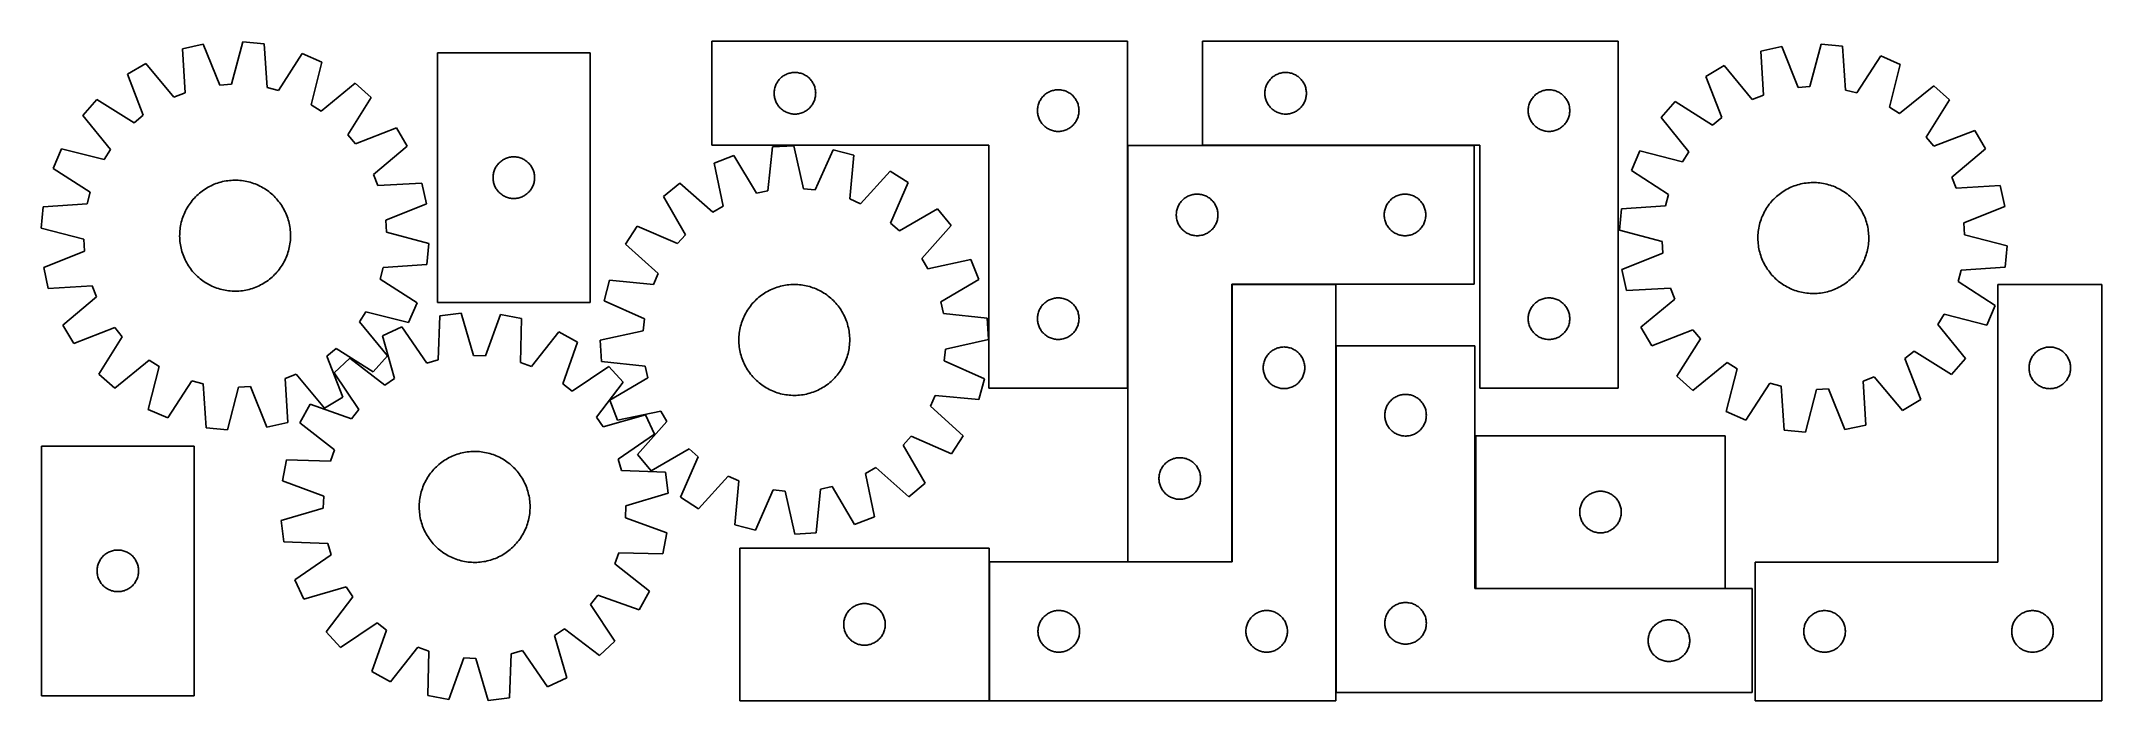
# Model space of a CAD drawing. Header units: millimetres. Extents: x 7 to 1493, y 7 to 482.
import ezdxf

# ---------------------------------------------------------------- set-up
doc = ezdxf.new("R2010")
doc.units = ezdxf.units.MM
doc.layers.add('COMMON', color=5, linetype='CONTINUOUS', true_color=0x0000ff)
doc.layers.add('CUT', color=7, linetype='CONTINUOUS', true_color=0x000000)

msp = doc.modelspace()

# ---------------------------------------------------------------- linework, layer by layer
at = {"layer": 'COMMON'}
for p, q in [((790.472518, 406.772516), (790.472518, 231.996894)), ((1040.572519, 406.872517), (844.449304, 406.872517)), ((865.672519, 306.572515), (865.672519, 106.772516)), ((940.77252, 306.672516), (865.77252, 306.672516)), ((940.872521, 12.355775), (940.872521, 262.355775)), ((690.67252, 6.572515), (690.67252, 106.572515)), ((865.572519, 106.672516), (790.572519, 106.672516)), ((1041.62759, 87.455775), (1221.62759, 87.455775))]:
    msp.add_line(p, q, dxfattribs=at)
at = {"layer": 'CUT'}
for p, q in [((123.561768, 479.90947), (108.544983, 476.558838)), ((108.544983, 476.558838), (110.352444, 444.845941)), ((135.406527, 450.436152), (123.561768, 479.90947)), ((152.044982, 481.690567), (143.964156, 450.971273)), ((167.362195, 480.236765), (152.044982, 481.690567)), ((169.519474, 448.545743), (167.362195, 480.236765)), ((790.372518, 481.996894), (490.372518, 481.996894)), ((490.372518, 481.996894), (490.372518, 406.996894)), ((790.372518, 231.996894), (790.372518, 481.996894)), ((1144.449304, 481.972517), (844.449304, 481.972517)), ((844.449304, 481.972517), (844.449304, 406.972517)), ((1144.449304, 231.972517), (1144.449304, 481.972517)), ((1262.377796, 478.242007), (1247.357425, 474.90749)), ((1274.190925, 448.755998), (1262.377796, 478.242007)), ((1290.862906, 479.992542), (1282.749123, 449.281937)), ((1306.17855, 478.522307), (1290.862906, 479.992542)), ((1308.301825, 446.828988), (1306.17855, 478.522307)), ((82.006226, 466.063116), (68.759817, 458.236035)), ((102.379017, 441.692558), (82.006226, 466.063116)), ((195.001731, 473.128892), (177.823625, 446.41022)), ((209.120017, 467.012965), (195.001731, 473.128892)), ((201.378647, 436.206376), (209.120017, 467.012965)), ((402.564878, 473.64142), (292.564878, 473.64142)), ((292.564878, 473.64142), (292.564878, 293.64142)), ((402.564878, 293.64142), (402.564878, 473.64142)), ((1220.807422, 464.440249), (1207.552623, 456.627385)), ((1241.154053, 440.047846), (1220.807422, 464.440249)), ((1247.357425, 474.90749), (1249.130859, 443.192672)), ((1333.810444, 471.384782), (1316.603679, 444.684557)), ((1347.922159, 465.25371), (1333.810444, 471.384782)), ((1340.147739, 434.455445), (1347.922159, 465.25371)), ((68.759817, 458.236035), (80.278639, 428.633814)), ((143.964156, 450.971273), (135.406527, 450.436152)), ((177.823625, 446.41022), (169.519474, 448.545743)), ((233.210324, 451.71189), (208.616451, 431.60925)), ((244.747687, 441.532508), (233.210324, 451.71189)), ((535.392407, 445.269075), (535.45202, 446.039209)), ((535.45202, 446.039209), (535.5512, 446.805252)), ((535.5512, 446.805252), (535.689683, 447.565175)), ((535.689683, 447.565175), (535.867102, 448.316961)), ((535.867102, 448.316961), (536.082987, 449.058616)), ((536.082987, 449.058616), (536.336766, 449.788175)), ((536.336766, 449.788175), (536.627764, 450.503702)), ((536.627764, 450.503702), (536.955212, 451.203301)), ((536.955212, 451.203301), (537.318239, 451.885115)), ((537.318239, 451.885115), (537.715885, 452.547337)), ((537.715885, 452.547337), (538.147093, 453.18821)), ((538.147093, 453.18821), (538.610721, 453.806036)), ((538.610721, 453.806036), (539.105539, 454.399176)), ((539.105539, 454.399176), (539.630235, 454.966056)), ((539.630235, 454.966056), (540.183418, 455.505174)), ((540.183418, 455.505174), (540.76362, 456.015101)), ((540.76362, 456.015101), (541.369304, 456.494483)), ((541.369304, 456.494483), (541.998862, 456.942049)), ((541.998862, 456.942049), (542.650626, 457.356613)), ((542.650626, 457.356613), (543.322867, 457.737076)), ((543.322867, 457.737076), (544.013802, 458.082428)), ((544.013802, 458.082428), (544.7216, 458.391753)), ((544.7216, 458.391753), (545.444382, 458.664232)), ((545.444382, 458.664232), (546.180233, 458.899142)), ((546.180233, 458.899142), (546.927202, 459.095859)), ((546.927202, 459.095859), (547.683307, 459.253863)), ((547.683307, 459.253863), (548.446543, 459.372734)), ((548.446543, 459.372734), (549.214886, 459.452157)), ((549.214886, 459.452157), (549.986299, 459.491921)), ((549.986299, 459.491921), (550.758737, 459.491921)), ((550.758737, 459.491921), (551.53015, 459.452157)), ((551.53015, 459.452157), (552.298493, 459.372734)), ((552.298493, 459.372734), (553.061729, 459.253863)), ((553.061729, 459.253863), (553.817834, 459.095859)), ((553.817834, 459.095859), (554.564803, 458.899142)), ((554.564803, 458.899142), (555.300654, 458.664232)), ((555.300654, 458.664232), (556.023436, 458.391753)), ((556.023436, 458.391753), (556.731234, 458.082428)), ((556.731234, 458.082428), (557.422169, 457.737076)), ((557.422169, 457.737076), (558.09441, 457.356613)), ((558.09441, 457.356613), (558.746174, 456.942049)), ((558.746174, 456.942049), (559.375732, 456.494483)), ((559.375732, 456.494483), (559.981416, 456.015101)), ((559.981416, 456.015101), (560.561618, 455.505174)), ((560.561618, 455.505174), (561.114801, 454.966056)), ((561.114801, 454.966056), (561.639497, 454.399176)), ((561.639497, 454.399176), (562.134315, 453.806036)), ((562.134315, 453.806036), (562.597943, 453.18821)), ((562.597943, 453.18821), (563.029151, 452.547337)), ((563.029151, 452.547337), (563.426797, 451.885115)), ((563.426797, 451.885115), (563.789824, 451.203301)), ((563.789824, 451.203301), (564.117272, 450.503702)), ((564.117272, 450.503702), (564.40827, 449.788175)), ((564.40827, 449.788175), (564.662049, 449.058616)), ((564.662049, 449.058616), (564.877934, 448.316961)), ((564.877934, 448.316961), (565.055353, 447.565175)), ((565.055353, 447.565175), (565.193836, 446.805252)), ((565.193836, 446.805252), (565.293016, 446.039209)), ((565.293016, 446.039209), (565.352629, 445.269075)), ((734.7216, 445.891753), (735.444382, 446.164232)), ((735.444382, 446.164232), (736.180233, 446.399142)), ((736.180233, 446.399142), (736.927202, 446.595859)), ((736.927202, 446.595859), (737.683307, 446.753863)), ((737.683307, 446.753863), (738.446543, 446.872734)), ((738.446543, 446.872734), (739.214886, 446.952157)), ((739.214886, 446.952157), (739.986299, 446.991921)), ((739.986299, 446.991921), (740.758737, 446.991921)), ((740.758737, 446.991921), (741.53015, 446.952157)), ((741.53015, 446.952157), (742.298493, 446.872734)), ((742.298493, 446.872734), (743.061729, 446.753863)), ((743.061729, 446.753863), (743.817834, 446.595859)), ((743.817834, 446.595859), (744.564803, 446.399142)), ((744.564803, 446.399142), (745.300654, 446.164232)), ((745.300654, 446.164232), (746.023436, 445.891753)), ((889.469193, 445.244698), (889.528806, 446.014832)), ((889.528806, 446.014832), (889.627986, 446.780876)), ((889.627986, 446.780876), (889.766469, 447.540798)), ((889.766469, 447.540798), (889.943888, 448.292584)), ((889.943888, 448.292584), (890.159774, 449.034239)), ((890.159774, 449.034239), (890.413552, 449.763798)), ((890.413552, 449.763798), (890.704551, 450.479325)), ((890.704551, 450.479325), (891.031998, 451.178924)), ((891.031998, 451.178924), (891.395026, 451.860738)), ((891.395026, 451.860738), (891.792671, 452.52296)), ((891.792671, 452.52296), (892.223879, 453.163833)), ((892.223879, 453.163833), (892.687507, 453.781659)), ((892.687507, 453.781659), (893.182325, 454.374799)), ((893.182325, 454.374799), (893.707021, 454.941679)), ((893.707021, 454.941679), (894.260204, 455.480797)), ((894.260204, 455.480797), (894.840407, 455.990724)), ((894.840407, 455.990724), (895.44609, 456.470106)), ((895.44609, 456.470106), (896.075648, 456.917672)), ((896.075648, 456.917672), (896.727412, 457.332236)), ((896.727412, 457.332236), (897.399653, 457.712699)), ((897.399653, 457.712699), (898.090588, 458.058051)), ((898.090588, 458.058051), (898.798386, 458.367376)), ((898.798386, 458.367376), (899.521169, 458.639855)), ((899.521169, 458.639855), (900.25702, 458.874765)), ((900.25702, 458.874765), (901.003988, 459.071483)), ((901.003988, 459.071483), (901.760093, 459.229486)), ((901.760093, 459.229486), (902.523329, 459.348357)), ((902.523329, 459.348357), (903.291672, 459.42778)), ((903.291672, 459.42778), (904.063086, 459.467544)), ((904.063086, 459.467544), (904.835523, 459.467544)), ((904.835523, 459.467544), (905.606936, 459.42778)), ((905.606936, 459.42778), (906.37528, 459.348357)), ((906.37528, 459.348357), (907.138516, 459.229486)), ((907.138516, 459.229486), (907.89462, 459.071483)), ((907.89462, 459.071483), (908.641589, 458.874765)), ((908.641589, 458.874765), (909.37744, 458.639855)), ((909.37744, 458.639855), (910.100223, 458.367376)), ((910.100223, 458.367376), (910.80802, 458.058051)), ((910.80802, 458.058051), (911.498955, 457.712699)), ((911.498955, 457.712699), (912.171196, 457.332236)), ((912.171196, 457.332236), (912.82296, 456.917672)), ((912.82296, 456.917672), (913.452518, 456.470106)), ((913.452518, 456.470106), (914.058202, 455.990724)), ((914.058202, 455.990724), (914.638404, 455.480797)), ((914.638404, 455.480797), (915.191587, 454.941679)), ((915.191587, 454.941679), (915.716283, 454.374799)), ((915.716283, 454.374799), (916.211101, 453.781659)), ((916.211101, 453.781659), (916.674729, 453.163833)), ((916.674729, 453.163833), (917.105938, 452.52296)), ((917.105938, 452.52296), (917.503583, 451.860738)), ((917.503583, 451.860738), (917.866611, 451.178924)), ((917.866611, 451.178924), (918.194058, 450.479325)), ((918.194058, 450.479325), (918.485057, 449.763798)), ((918.485057, 449.763798), (918.738835, 449.034239)), ((918.738835, 449.034239), (918.95472, 448.292584)), ((918.95472, 448.292584), (919.13214, 447.540798)), ((919.13214, 447.540798), (919.270623, 446.780876)), ((919.270623, 446.780876), (919.369802, 446.014832)), ((919.369802, 446.014832), (919.429416, 445.244698)), ((1088.798386, 445.867376), (1089.521169, 446.139855)), ((1089.521169, 446.139855), (1090.25702, 446.374765)), ((1090.25702, 446.374765), (1091.003988, 446.571483)), ((1091.003988, 446.571483), (1091.760093, 446.729486)), ((1091.760093, 446.729486), (1092.523329, 446.848357)), ((1092.523329, 446.848357), (1093.291672, 446.92778)), ((1093.291672, 446.92778), (1094.063086, 446.967544)), ((1094.063086, 446.967544), (1094.835523, 446.967544)), ((1094.835523, 446.967544), (1095.606936, 446.92778)), ((1095.606936, 446.92778), (1096.37528, 446.848357)), ((1096.37528, 446.848357), (1097.138516, 446.729486)), ((1097.138516, 446.729486), (1097.89462, 446.571483)), ((1097.89462, 446.571483), (1098.641589, 446.374765)), ((1098.641589, 446.374765), (1099.37744, 446.139855)), ((1099.37744, 446.139855), (1100.100223, 445.867376)), ((1207.552623, 456.627385), (1219.039676, 427.012822)), ((1282.749123, 449.281937), (1274.190925, 448.755998)), ((1316.603679, 444.684557), (1308.301825, 446.828988)), ((1371.996035, 449.926795), (1347.380606, 429.850555)), ((1383.522469, 439.73504), (1371.996035, 449.926795)), ((46.763315, 440.053083), (36.583933, 428.515721)), ((73.669908, 423.170844), (46.763315, 440.053083)), ((110.352444, 444.845941), (102.379017, 441.692558)), ((208.616451, 431.60925), (201.378647, 436.206376)), ((227.865447, 414.625915), (244.747687, 441.532508)), ((535.372518, 444.496894), (535.392407, 445.269075)), ((535.392407, 443.724713), (535.372518, 444.496894)), ((535.45202, 442.954579), (535.392407, 443.724713)), ((535.5512, 442.188535), (535.45202, 442.954579)), ((535.689683, 441.428613), (535.5512, 442.188535)), ((535.867102, 440.676827), (535.689683, 441.428613)), ((536.082987, 439.935171), (535.867102, 440.676827)), ((536.336766, 439.205613), (536.082987, 439.935171)), ((536.627764, 438.490085), (536.336766, 439.205613)), ((536.955212, 437.790487), (536.627764, 438.490085)), ((537.318239, 437.108673), (536.955212, 437.790487)), ((537.715885, 436.446451), (537.318239, 437.108673)), ((538.147093, 435.805577), (537.715885, 436.446451)), ((538.610721, 435.187752), (538.147093, 435.805577)), ((539.105539, 434.594612), (538.610721, 435.187752)), ((539.630235, 434.027732), (539.105539, 434.594612)), ((540.183418, 433.488613), (539.630235, 434.027732)), ((540.76362, 432.978687), (540.183418, 433.488613)), ((541.369304, 432.499305), (540.76362, 432.978687)), ((541.998862, 432.051739), (541.369304, 432.499305)), ((542.650626, 431.637174), (541.998862, 432.051739)), ((543.322867, 431.256712), (542.650626, 431.637174)), ((544.013802, 430.91136), (543.322867, 431.256712)), ((557.422169, 431.256712), (556.731234, 430.91136)), ((558.09441, 431.637174), (557.422169, 431.256712)), ((558.746174, 432.051739), (558.09441, 431.637174)), ((559.375732, 432.499305), (558.746174, 432.051739)), ((559.981416, 432.978687), (559.375732, 432.499305)), ((560.561618, 433.488613), (559.981416, 432.978687)), ((561.114801, 434.027732), (560.561618, 433.488613)), ((561.639497, 434.594612), (561.114801, 434.027732)), ((562.134315, 435.187752), (561.639497, 434.594612)), ((562.597943, 435.805577), (562.134315, 435.187752)), ((563.029151, 436.446451), (562.597943, 435.805577)), ((563.426797, 437.108673), (563.029151, 436.446451)), ((563.789824, 437.790487), (563.426797, 437.108673)), ((564.117272, 438.490085), (563.789824, 437.790487)), ((564.40827, 439.205613), (564.117272, 438.490085)), ((564.662049, 439.935171), (564.40827, 439.205613)), ((564.877934, 440.676827), (564.662049, 439.935171)), ((565.055353, 441.428613), (564.877934, 440.676827)), ((565.193836, 442.188535), (565.055353, 441.428613)), ((565.293016, 442.954579), (565.193836, 442.188535)), ((565.352629, 443.724713), (565.293016, 442.954579)), ((565.352629, 445.269075), (565.372518, 444.496894)), ((565.372518, 444.496894), (565.352629, 443.724713)), ((725.372518, 431.996894), (725.392407, 432.769075)), ((725.392407, 431.224713), (725.372518, 431.996894)), ((725.392407, 432.769075), (725.45202, 433.539209)), ((725.45202, 430.454579), (725.392407, 431.224713)), ((725.45202, 433.539209), (725.5512, 434.305252)), ((725.5512, 434.305252), (725.689683, 435.065175)), ((725.689683, 435.065175), (725.867102, 435.816961)), ((725.867102, 435.816961), (726.082987, 436.558616)), ((726.082987, 436.558616), (726.336766, 437.288175)), ((726.336766, 437.288175), (726.627764, 438.003702)), ((726.627764, 438.003702), (726.955212, 438.703301)), ((726.955212, 438.703301), (727.318239, 439.385115)), ((727.318239, 439.385115), (727.715885, 440.047337)), ((727.715885, 440.047337), (728.147093, 440.68821)), ((728.147093, 440.68821), (728.610721, 441.306036)), ((728.610721, 441.306036), (729.105539, 441.899176)), ((729.105539, 441.899176), (729.630235, 442.466056)), ((729.630235, 442.466056), (730.183418, 443.005174)), ((730.183418, 443.005174), (730.76362, 443.515101)), ((730.76362, 443.515101), (731.369304, 443.994483)), ((731.369304, 443.994483), (731.998862, 444.442049)), ((731.998862, 444.442049), (732.650626, 444.856613)), ((732.650626, 444.856613), (733.322867, 445.237076)), ((733.322867, 445.237076), (734.013802, 445.582428)), ((734.013802, 445.582428), (734.7216, 445.891753)), ((746.023436, 445.891753), (746.731234, 445.582428)), ((746.731234, 445.582428), (747.422169, 445.237076)), ((747.422169, 445.237076), (748.09441, 444.856613)), ((748.09441, 444.856613), (748.746174, 444.442049)), ((748.746174, 444.442049), (749.375732, 443.994483)), ((749.375732, 443.994483), (749.981416, 443.515101)), ((749.981416, 443.515101), (750.561618, 443.005174)), ((750.561618, 443.005174), (751.114801, 442.466056)), ((751.114801, 442.466056), (751.639497, 441.899176)), ((751.639497, 441.899176), (752.134315, 441.306036)), ((752.134315, 441.306036), (752.597943, 440.68821)), ((752.597943, 440.68821), (753.029151, 440.047337)), ((753.029151, 440.047337), (753.426797, 439.385115)), ((753.426797, 439.385115), (753.789824, 438.703301)), ((753.789824, 438.703301), (754.117272, 438.003702)), ((754.117272, 438.003702), (754.40827, 437.288175)), ((754.40827, 437.288175), (754.662049, 436.558616)), ((754.662049, 436.558616), (754.877934, 435.816961)), ((754.877934, 435.816961), (755.055353, 435.065175)), ((755.055353, 435.065175), (755.193836, 434.305252)), ((755.193836, 434.305252), (755.293016, 433.539209)), ((755.293016, 433.539209), (755.352629, 432.769075)), ((755.352629, 431.224713), (755.293016, 430.454579)), ((755.352629, 432.769075), (755.372518, 431.996894)), ((755.372518, 431.996894), (755.352629, 431.224713)), ((889.449304, 444.472517), (889.469193, 445.244698)), ((889.469193, 443.700336), (889.449304, 444.472517)), ((889.528806, 442.930202), (889.469193, 443.700336)), ((889.627986, 442.164158), (889.528806, 442.930202)), ((889.766469, 441.404236), (889.627986, 442.164158)), ((889.943888, 440.65245), (889.766469, 441.404236)), ((890.159774, 439.910794), (889.943888, 440.65245)), ((890.413552, 439.181236), (890.159774, 439.910794)), ((890.704551, 438.465708), (890.413552, 439.181236)), ((891.031998, 437.76611), (890.704551, 438.465708)), ((891.395026, 437.084296), (891.031998, 437.76611)), ((891.792671, 436.422074), (891.395026, 437.084296)), ((892.223879, 435.7812), (891.792671, 436.422074)), ((892.687507, 435.163375), (892.223879, 435.7812)), ((893.182325, 434.570235), (892.687507, 435.163375)), ((893.707021, 434.003355), (893.182325, 434.570235)), ((894.260204, 433.464236), (893.707021, 434.003355)), ((894.840407, 432.95431), (894.260204, 433.464236)), ((895.44609, 432.474928), (894.840407, 432.95431)), ((896.075648, 432.027362), (895.44609, 432.474928)), ((896.727412, 431.612797), (896.075648, 432.027362)), ((897.399653, 431.232335), (896.727412, 431.612797)), ((898.090588, 430.886983), (897.399653, 431.232335)), ((911.498955, 431.232335), (910.80802, 430.886983)), ((912.171196, 431.612797), (911.498955, 431.232335)), ((912.82296, 432.027362), (912.171196, 431.612797)), ((913.452518, 432.474928), (912.82296, 432.027362)), ((914.058202, 432.95431), (913.452518, 432.474928)), ((914.638404, 433.464236), (914.058202, 432.95431)), ((915.191587, 434.003355), (914.638404, 433.464236)), ((915.716283, 434.570235), (915.191587, 434.003355)), ((916.211101, 435.163375), (915.716283, 434.570235)), ((916.674729, 435.7812), (916.211101, 435.163375)), ((917.105938, 436.422074), (916.674729, 435.7812)), ((917.503583, 437.084296), (917.105938, 436.422074)), ((917.866611, 437.76611), (917.503583, 437.084296)), ((918.194058, 438.465708), (917.866611, 437.76611)), ((918.485057, 439.181236), (918.194058, 438.465708)), ((918.738835, 439.910794), (918.485057, 439.181236)), ((918.95472, 440.65245), (918.738835, 439.910794)), ((919.13214, 441.404236), (918.95472, 440.65245)), ((919.270623, 442.164158), (919.13214, 441.404236)), ((919.369802, 442.930202), (919.270623, 442.164158)), ((919.429416, 443.700336), (919.369802, 442.930202)), ((919.429416, 445.244698), (919.449304, 444.472517)), ((919.449304, 444.472517), (919.429416, 443.700336)), ((1079.449304, 431.972517), (1079.469193, 432.744698)), ((1079.469193, 431.200336), (1079.449304, 431.972517)), ((1079.469193, 432.744698), (1079.528806, 433.514832)), ((1079.528806, 430.430202), (1079.469193, 431.200336)), ((1079.528806, 433.514832), (1079.627986, 434.280876)), ((1079.627986, 434.280876), (1079.766469, 435.040798)), ((1079.766469, 435.040798), (1079.943888, 435.792584)), ((1079.943888, 435.792584), (1080.159774, 436.534239)), ((1080.159774, 436.534239), (1080.413552, 437.263798)), ((1080.413552, 437.263798), (1080.704551, 437.979325)), ((1080.704551, 437.979325), (1081.031998, 438.678924)), ((1081.031998, 438.678924), (1081.395026, 439.360738)), ((1081.395026, 439.360738), (1081.792671, 440.02296)), ((1081.792671, 440.02296), (1082.223879, 440.663833)), ((1082.223879, 440.663833), (1082.687507, 441.281659)), ((1082.687507, 441.281659), (1083.182325, 441.874799)), ((1083.182325, 441.874799), (1083.707021, 442.441679)), ((1083.707021, 442.441679), (1084.260204, 442.980797)), ((1084.260204, 442.980797), (1084.840407, 443.490724)), ((1084.840407, 443.490724), (1085.44609, 443.970106)), ((1085.44609, 443.970106), (1086.075648, 444.417672)), ((1086.075648, 444.417672), (1086.727412, 444.832236)), ((1086.727412, 444.832236), (1087.399653, 445.212699)), ((1087.399653, 445.212699), (1088.090588, 445.558051)), ((1088.090588, 445.558051), (1088.798386, 445.867376)), ((1100.100223, 445.867376), (1100.80802, 445.558051)), ((1100.80802, 445.558051), (1101.498955, 445.212699)), ((1101.498955, 445.212699), (1102.171196, 444.832236)), ((1102.171196, 444.832236), (1102.82296, 444.417672)), ((1102.82296, 444.417672), (1103.452518, 443.970106)), ((1103.452518, 443.970106), (1104.058202, 443.490724)), ((1104.058202, 443.490724), (1104.638404, 442.980797)), ((1104.638404, 442.980797), (1105.191587, 442.441679)), ((1105.191587, 442.441679), (1105.716283, 441.874799)), ((1105.716283, 441.874799), (1106.211101, 441.281659)), ((1106.211101, 441.281659), (1106.674729, 440.663833)), ((1106.674729, 440.663833), (1107.105938, 440.02296)), ((1107.105938, 440.02296), (1107.503583, 439.360738)), ((1107.503583, 439.360738), (1107.866611, 438.678924)), ((1107.866611, 438.678924), (1108.194058, 437.979325)), ((1108.194058, 437.979325), (1108.485057, 437.263798)), ((1108.485057, 437.263798), (1108.738835, 436.534239)), ((1108.738835, 436.534239), (1108.95472, 435.792584)), ((1108.95472, 435.792584), (1109.13214, 435.040798)), ((1109.13214, 435.040798), (1109.270623, 434.280876)), ((1109.270623, 434.280876), (1109.369802, 433.514832)), ((1109.369802, 433.514832), (1109.429416, 432.744698)), ((1109.429416, 431.200336), (1109.369802, 430.430202)), ((1109.429416, 432.744698), (1109.449304, 431.972517)), ((1109.449304, 431.972517), (1109.429416, 431.200336)), ((1185.536624, 438.468045), (1175.344868, 426.941612)), ((1212.425087, 421.556946), (1185.536624, 438.468045)), ((1249.130859, 443.192672), (1241.154053, 440.047846)), ((1347.380606, 429.850555), (1340.147739, 434.455445)), ((1366.611369, 412.846577), (1383.522469, 439.73504)), ((36.583933, 428.515721), (56.686573, 403.921848)), ((80.278639, 428.633814), (73.669908, 423.170844)), ((262.930638, 419.536006), (233.328417, 408.017184)), ((270.75772, 406.289597), (262.930638, 419.536006)), ((544.7216, 430.602034), (544.013802, 430.91136)), ((545.444382, 430.329555), (544.7216, 430.602034)), ((546.180233, 430.094646), (545.444382, 430.329555)), ((546.927202, 429.897928), (546.180233, 430.094646)), ((547.683307, 429.739925), (546.927202, 429.897928)), ((548.446543, 429.621054), (547.683307, 429.739925)), ((549.214886, 429.541631), (548.446543, 429.621054)), ((549.986299, 429.501867), (549.214886, 429.541631)), ((550.758737, 429.501867), (549.986299, 429.501867)), ((551.53015, 429.541631), (550.758737, 429.501867)), ((552.298493, 429.621054), (551.53015, 429.541631)), ((553.061729, 429.739925), (552.298493, 429.621054)), ((553.817834, 429.897928), (553.061729, 429.739925)), ((554.564803, 430.094646), (553.817834, 429.897928)), ((555.300654, 430.329555), (554.564803, 430.094646)), ((556.023436, 430.602034), (555.300654, 430.329555)), ((556.731234, 430.91136), (556.023436, 430.602034)), ((725.5512, 429.688535), (725.45202, 430.454579)), ((725.689683, 428.928613), (725.5512, 429.688535)), ((725.867102, 428.176827), (725.689683, 428.928613)), ((726.082987, 427.435171), (725.867102, 428.176827)), ((726.336766, 426.705613), (726.082987, 427.435171)), ((726.627764, 425.990085), (726.336766, 426.705613)), ((726.955212, 425.290487), (726.627764, 425.990085)), ((727.318239, 424.608673), (726.955212, 425.290487)), ((727.715885, 423.946451), (727.318239, 424.608673)), ((728.147093, 423.305577), (727.715885, 423.946451)), ((728.610721, 422.687752), (728.147093, 423.305577)), ((729.105539, 422.094612), (728.610721, 422.687752)), ((729.630235, 421.527732), (729.105539, 422.094612)), ((730.183418, 420.988613), (729.630235, 421.527732)), ((730.76362, 420.478687), (730.183418, 420.988613)), ((731.369304, 419.999305), (730.76362, 420.478687)), ((731.998862, 419.551739), (731.369304, 419.999305)), ((732.650626, 419.137174), (731.998862, 419.551739)), ((733.322867, 418.756712), (732.650626, 419.137174)), ((734.013802, 418.41136), (733.322867, 418.756712)), ((734.7216, 418.102034), (734.013802, 418.41136)), ((735.444382, 417.829555), (734.7216, 418.102034)), ((736.180233, 417.594646), (735.444382, 417.829555)), ((736.927202, 417.397928), (736.180233, 417.594646)), ((737.683307, 417.239925), (736.927202, 417.397928)), ((738.446543, 417.121054), (737.683307, 417.239925)), ((739.214886, 417.041631), (738.446543, 417.121054)), ((739.986299, 417.001867), (739.214886, 417.041631)), ((740.758737, 417.001867), (739.986299, 417.001867)), ((741.53015, 417.041631), (740.758737, 417.001867)), ((742.298493, 417.121054), (741.53015, 417.041631)), ((743.061729, 417.239925), (742.298493, 417.121054)), ((743.817834, 417.397928), (743.061729, 417.239925)), ((744.564803, 417.594646), (743.817834, 417.397928)), ((745.300654, 417.829555), (744.564803, 417.594646)), ((746.023436, 418.102034), (745.300654, 417.829555)), ((746.731234, 418.41136), (746.023436, 418.102034)), ((747.422169, 418.756712), (746.731234, 418.41136)), ((748.09441, 419.137174), (747.422169, 418.756712)), ((748.746174, 419.551739), (748.09441, 419.137174)), ((749.375732, 419.999305), (748.746174, 419.551739)), ((749.981416, 420.478687), (749.375732, 419.999305)), ((750.561618, 420.988613), (749.981416, 420.478687)), ((751.114801, 421.527732), (750.561618, 420.988613)), ((751.639497, 422.094612), (751.114801, 421.527732)), ((752.134315, 422.687752), (751.639497, 422.094612)), ((752.597943, 423.305577), (752.134315, 422.687752)), ((753.029151, 423.946451), (752.597943, 423.305577)), ((753.426797, 424.608673), (753.029151, 423.946451)), ((753.789824, 425.290487), (753.426797, 424.608673)), ((754.117272, 425.990085), (753.789824, 425.290487)), ((754.40827, 426.705613), (754.117272, 425.990085)), ((754.662049, 427.435171), (754.40827, 426.705613)), ((754.877934, 428.176827), (754.662049, 427.435171)), ((755.055353, 428.928613), (754.877934, 428.176827)), ((755.193836, 429.688535), (755.055353, 428.928613)), ((755.293016, 430.454579), (755.193836, 429.688535)), ((898.798386, 430.577657), (898.090588, 430.886983)), ((899.521169, 430.305178), (898.798386, 430.577657)), ((900.25702, 430.070269), (899.521169, 430.305178)), ((901.003988, 429.873551), (900.25702, 430.070269)), ((901.760093, 429.715548), (901.003988, 429.873551)), ((902.523329, 429.596677), (901.760093, 429.715548)), ((903.291672, 429.517254), (902.523329, 429.596677)), ((904.063086, 429.47749), (903.291672, 429.517254)), ((904.835523, 429.47749), (904.063086, 429.47749)), ((905.606936, 429.517254), (904.835523, 429.47749)), ((906.37528, 429.596677), (905.606936, 429.517254)), ((907.138516, 429.715548), (906.37528, 429.596677)), ((907.89462, 429.873551), (907.138516, 429.715548)), ((908.641589, 430.070269), (907.89462, 429.873551)), ((909.37744, 430.305178), (908.641589, 430.070269)), ((910.100223, 430.577657), (909.37744, 430.305178)), ((910.80802, 430.886983), (910.100223, 430.577657)), ((1079.627986, 429.664158), (1079.528806, 430.430202)), ((1079.766469, 428.904236), (1079.627986, 429.664158)), ((1079.943888, 428.15245), (1079.766469, 428.904236)), ((1080.159774, 427.410794), (1079.943888, 428.15245)), ((1080.413552, 426.681236), (1080.159774, 427.410794)), ((1080.704551, 425.965708), (1080.413552, 426.681236)), ((1081.031998, 425.26611), (1080.704551, 425.965708)), ((1081.395026, 424.584296), (1081.031998, 425.26611)), ((1081.792671, 423.922074), (1081.395026, 424.584296)), ((1082.223879, 423.2812), (1081.792671, 423.922074)), ((1082.687507, 422.663375), (1082.223879, 423.2812)), ((1083.182325, 422.070235), (1082.687507, 422.663375)), ((1083.707021, 421.503355), (1083.182325, 422.070235)), ((1084.260204, 420.964236), (1083.707021, 421.503355)), ((1084.840407, 420.45431), (1084.260204, 420.964236)), ((1085.44609, 419.974928), (1084.840407, 420.45431)), ((1086.075648, 419.527362), (1085.44609, 419.974928)), ((1086.727412, 419.112797), (1086.075648, 419.527362)), ((1087.399653, 418.732335), (1086.727412, 419.112797)), ((1088.090588, 418.386983), (1087.399653, 418.732335)), ((1088.798386, 418.077657), (1088.090588, 418.386983)), ((1089.521169, 417.805178), (1088.798386, 418.077657)), ((1090.25702, 417.570269), (1089.521169, 417.805178)), ((1091.003988, 417.373551), (1090.25702, 417.570269)), ((1091.760093, 417.215548), (1091.003988, 417.373551)), ((1092.523329, 417.096677), (1091.760093, 417.215548)), ((1093.291672, 417.017254), (1092.523329, 417.096677)), ((1094.063086, 416.97749), (1093.291672, 417.017254)), ((1094.835523, 416.97749), (1094.063086, 416.97749)), ((1095.606936, 417.017254), (1094.835523, 416.97749)), ((1096.37528, 417.096677), (1095.606936, 417.017254)), ((1097.138516, 417.215548), (1096.37528, 417.096677)), ((1097.89462, 417.373551), (1097.138516, 417.215548)), ((1098.641589, 417.570269), (1097.89462, 417.373551)), ((1099.37744, 417.805178), (1098.641589, 417.570269)), ((1100.100223, 418.077657), (1099.37744, 417.805178)), ((1100.80802, 418.386983), (1100.100223, 418.077657)), ((1101.498955, 418.732335), (1100.80802, 418.386983)), ((1102.171196, 419.112797), (1101.498955, 418.732335)), ((1102.82296, 419.527362), (1102.171196, 419.112797)), ((1103.452518, 419.974928), (1102.82296, 419.527362)), ((1104.058202, 420.45431), (1103.452518, 419.974928)), ((1104.638404, 420.964236), (1104.058202, 420.45431)), ((1105.191587, 421.503355), (1104.638404, 420.964236)), ((1105.716283, 422.070235), (1105.191587, 421.503355)), ((1106.211101, 422.663375), (1105.716283, 422.070235)), ((1106.674729, 423.2812), (1106.211101, 422.663375)), ((1107.105938, 423.922074), (1106.674729, 423.2812)), ((1107.503583, 424.584296), (1107.105938, 423.922074)), ((1107.866611, 425.26611), (1107.503583, 424.584296)), ((1108.194058, 425.965708), (1107.866611, 425.26611)), ((1108.485057, 426.681236), (1108.194058, 425.965708)), ((1108.738835, 427.410794), (1108.485057, 426.681236)), ((1108.95472, 428.15245), (1108.738835, 427.410794)), ((1109.13214, 428.904236), (1108.95472, 428.15245)), ((1109.270623, 429.664158), (1109.13214, 428.904236)), ((1109.369802, 430.430202), (1109.270623, 429.664158)), ((1175.344868, 426.941612), (1195.421109, 402.326183)), ((1219.039676, 427.012822), (1212.425087, 421.556946)), ((1401.681808, 417.719041), (1372.067245, 406.231988)), ((1409.494672, 404.464242), (1401.681808, 417.719041)), ((21.282858, 404.425414), (15.166931, 390.307128)), ((52.089447, 396.684044), (21.282858, 404.425414)), ((56.686573, 403.921848), (52.089447, 396.684044)), ((233.328417, 408.017184), (227.865447, 414.625915)), ((246.387161, 385.916806), (270.75772, 406.289597)), ((490.372518, 406.996894), (690.372518, 406.996894)), ((534.304348, 405.786015), (530.95898, 374.198307)), ((549.665338, 406.663818), (534.304348, 405.786015)), ((556.587337, 375.66284), (549.665338, 406.663818)), ((578.06162, 403.814781), (565.118847, 374.806862)), ((592.942045, 399.902815), (578.06162, 403.814781)), ((690.372518, 406.996894), (690.372518, 231.996894)), ((790.572519, 406.772516), (790.572519, 106.772516)), ((1040.572519, 406.772516), (790.572519, 406.772516)), ((844.449304, 406.972517), (1044.449304, 406.972517)), ((1040.572519, 306.772516), (1040.572519, 406.772516)), ((1044.449304, 406.972517), (1044.449304, 231.972517)), ((1160.017954, 402.867736), (1153.886882, 388.756021)), ((1190.816219, 395.093316), (1160.017954, 402.867736)), ((1195.421109, 402.326183), (1190.816219, 395.093316)), ((1372.067245, 406.231988), (1366.611369, 412.846577)), ((1385.102269, 384.117611), (1409.494672, 404.464242)), ((15.166931, 390.307128), (41.885603, 373.129022)), ((332.807909, 386.330632), (332.965913, 387.086737)), ((332.965913, 387.086737), (333.16263, 387.833705)), ((333.16263, 387.833705), (333.39754, 388.569556)), ((333.39754, 388.569556), (333.670019, 389.292339)), ((333.670019, 389.292339), (333.979344, 390.000136)), ((333.979344, 390.000136), (334.324696, 390.691072)), ((334.324696, 390.691072), (334.705159, 391.363312)), ((334.705159, 391.363312), (335.119723, 392.015076)), ((335.119723, 392.015076), (335.56729, 392.644635)), ((335.56729, 392.644635), (336.046672, 393.250318)), ((336.046672, 393.250318), (336.556598, 393.830521)), ((336.556598, 393.830521), (337.095716, 394.383703)), ((337.095716, 394.383703), (337.662597, 394.908399)), ((337.662597, 394.908399), (338.255736, 395.403218)), ((338.255736, 395.403218), (338.873562, 395.866846)), ((338.873562, 395.866846), (339.514435, 396.298054)), ((339.514435, 396.298054), (340.176657, 396.695699)), ((340.176657, 396.695699), (340.858471, 397.058727)), ((340.858471, 397.058727), (341.55807, 397.386174)), ((341.55807, 397.386174), (342.273597, 397.677173)), ((342.273597, 397.677173), (343.003156, 397.930951)), ((343.003156, 397.930951), (343.744812, 398.146836)), ((343.744812, 398.146836), (344.496597, 398.324256)), ((344.496597, 398.324256), (345.25652, 398.462739)), ((345.25652, 398.462739), (346.022563, 398.561919)), ((346.022563, 398.561919), (346.792697, 398.621532)), ((346.792697, 398.621532), (347.564878, 398.64142)), ((347.564878, 398.64142), (348.33706, 398.621532)), ((348.33706, 398.621532), (349.107193, 398.561919)), ((349.107193, 398.561919), (349.873237, 398.462739)), ((349.873237, 398.462739), (350.633159, 398.324256)), ((350.633159, 398.324256), (351.384945, 398.146836)), ((351.384945, 398.146836), (352.126601, 397.930951)), ((352.126601, 397.930951), (352.85616, 397.677173)), ((352.85616, 397.677173), (353.571687, 397.386174)), ((353.571687, 397.386174), (354.271285, 397.058727)), ((354.271285, 397.058727), (354.953099, 396.695699)), ((354.953099, 396.695699), (355.615321, 396.298054)), ((355.615321, 396.298054), (356.256195, 395.866846)), ((356.256195, 395.866846), (356.874021, 395.403218)), ((356.874021, 395.403218), (357.46716, 394.908399)), ((357.46716, 394.908399), (358.034041, 394.383703)), ((358.034041, 394.383703), (358.573159, 393.830521)), ((358.573159, 393.830521), (359.083085, 393.250318)), ((359.083085, 393.250318), (359.562467, 392.644635)), ((359.562467, 392.644635), (360.010034, 392.015076)), ((360.010034, 392.015076), (360.424598, 391.363312)), ((360.424598, 391.363312), (360.80506, 390.691072)), ((360.80506, 390.691072), (361.150412, 390.000136)), ((361.150412, 390.000136), (361.459738, 389.292339)), ((361.459738, 389.292339), (361.732217, 388.569556)), ((361.732217, 388.569556), (361.967126, 387.833705)), ((361.967126, 387.833705), (362.163844, 387.086737)), ((362.163844, 387.086737), (362.321848, 386.330632)), ((506.417479, 399.720677), (492.079565, 394.139029)), ((492.079565, 394.139029), (498.65907, 363.063558)), ((522.58052, 372.376009), (506.417479, 399.720677)), ((589.945428, 368.280117), (592.942045, 399.902815)), ((619.068113, 388.418286), (597.794865, 364.829652)), ((632.011375, 380.099481), (619.068113, 388.418286)), ((1153.886882, 388.756021), (1180.587107, 371.549256)), ((41.885603, 373.129022), (39.75008, 364.824871)), ((119.819277, 371.606556), (120.768667, 372.42976)), ((120.768667, 372.42976), (121.743447, 373.222737)), ((121.743447, 373.222737), (122.742653, 373.984704)), ((122.742653, 373.984704), (123.7653, 374.714909)), ((123.7653, 374.714909), (124.810379, 375.412631)), ((124.810379, 375.412631), (125.876859, 376.077183)), ((125.876859, 376.077183), (126.963686, 376.707908)), ((126.963686, 376.707908), (128.069788, 377.304183)), ((128.069788, 377.304183), (129.194074, 377.865421)), ((129.194074, 377.865421), (130.335434, 378.391067)), ((130.335434, 378.391067), (131.492742, 378.880603)), ((131.492742, 378.880603), (132.664856, 379.333545)), ((132.664856, 379.333545), (133.850618, 379.749447)), ((133.850618, 379.749447), (135.048859, 380.127898)), ((135.048859, 380.127898), (136.258397, 380.468524)), ((136.258397, 380.468524), (137.478036, 380.77099)), ((137.478036, 380.77099), (138.706575, 381.034997)), ((138.706575, 381.034997), (139.9428, 381.260284)), ((139.9428, 381.260284), (141.185492, 381.446629)), ((141.185492, 381.446629), (142.433423, 381.593849)), ((142.433423, 381.593849), (143.685363, 381.701797)), ((143.685363, 381.701797), (144.940076, 381.770368)), ((144.940076, 381.770368), (146.196324, 381.799493)), ((146.196324, 381.799493), (147.452867, 381.789145)), ((147.452867, 381.789145), (148.708465, 381.739332)), ((148.708465, 381.739332), (149.961878, 381.650105)), ((149.961878, 381.650105), (151.21187, 381.521551)), ((151.21187, 381.521551), (152.457208, 381.353797)), ((152.457208, 381.353797), (153.696662, 381.147009)), ((153.696662, 381.147009), (154.929008, 380.901391)), ((154.929008, 380.901391), (156.153032, 380.617185)), ((156.153032, 380.617185), (157.367525, 380.294672)), ((157.367525, 380.294672), (158.571288, 379.93417)), ((158.571288, 379.93417), (159.763133, 379.536035)), ((159.763133, 379.536035), (160.941884, 379.100659)), ((160.941884, 379.100659), (162.106379, 378.628473)), ((162.106379, 378.628473), (163.255467, 378.119942)), ((163.255467, 378.119942), (164.388014, 377.575569)), ((164.388014, 377.575569), (165.502904, 376.995889)), ((165.502904, 376.995889), (166.599035, 376.381477)), ((166.599035, 376.381477), (167.675326, 375.732937)), ((167.675326, 375.732937), (168.730715, 375.05091)), ((168.730715, 375.05091), (169.764161, 374.336069)), ((169.764161, 374.336069), (170.774642, 373.589119)), ((170.774642, 373.589119), (171.761163, 372.810798)), ((171.761163, 372.810798), (172.722749, 372.001874)), ((172.722749, 372.001874), (173.658452, 371.163145)), ((249.540544, 377.943379), (246.387161, 385.916806)), ((281.253441, 379.75084), (249.540544, 377.943379)), ((284.604073, 364.734055), (281.253441, 379.75084)), ((332.569851, 384.027639), (332.609615, 384.799052)), ((332.569851, 383.255202), (332.569851, 384.027639)), ((332.609615, 382.483789), (332.569851, 383.255202)), ((332.609615, 384.799052), (332.689038, 385.567396)), ((332.689038, 381.715445), (332.609615, 382.483789)), ((332.689038, 385.567396), (332.807909, 386.330632)), ((332.807909, 380.952209), (332.689038, 381.715445)), ((332.965913, 380.196104), (332.807909, 380.952209)), ((333.16263, 379.449136), (332.965913, 380.196104)), ((333.39754, 378.713285), (333.16263, 379.449136)), ((333.670019, 377.990502), (333.39754, 378.713285)), ((333.979344, 377.282705), (333.670019, 377.990502)), ((334.324696, 376.591769), (333.979344, 377.282705)), ((334.705159, 375.919528), (334.324696, 376.591769)), ((335.119723, 375.267765), (334.705159, 375.919528)), ((335.56729, 374.638206), (335.119723, 375.267765)), ((336.046672, 374.032523), (335.56729, 374.638206)), ((336.556598, 373.45232), (336.046672, 374.032523)), ((337.095716, 372.899138), (336.556598, 373.45232)), ((337.662597, 372.374441), (337.095716, 372.899138)), ((338.255736, 371.879623), (337.662597, 372.374441)), ((338.873562, 371.415995), (338.255736, 371.879623)), ((356.874021, 371.879623), (356.256195, 371.415995)), ((357.46716, 372.374441), (356.874021, 371.879623)), ((358.034041, 372.899138), (357.46716, 372.374441)), ((358.573159, 373.45232), (358.034041, 372.899138)), ((359.083085, 374.032523), (358.573159, 373.45232)), ((359.562467, 374.638206), (359.083085, 374.032523)), ((360.010034, 375.267765), (359.562467, 374.638206)), ((360.424598, 375.919528), (360.010034, 375.267765)), ((360.80506, 376.591769), (360.424598, 375.919528)), ((361.150412, 377.282705), (360.80506, 376.591769)), ((361.459738, 377.990502), (361.150412, 377.282705)), ((361.732217, 378.713285), (361.459738, 377.990502)), ((361.967126, 379.449136), (361.732217, 378.713285)), ((362.163844, 380.196104), (361.967126, 379.449136)), ((362.321848, 380.952209), (362.163844, 380.196104)), ((362.321848, 386.330632), (362.440718, 385.567396)), ((362.440718, 381.715445), (362.321848, 380.952209)), ((362.440718, 385.567396), (362.520141, 384.799052)), ((362.520141, 382.483789), (362.440718, 381.715445)), ((362.520141, 384.799052), (362.559905, 384.027639)), ((362.559905, 383.255202), (362.520141, 382.483789)), ((362.559905, 384.027639), (362.559905, 383.255202)), ((467.431869, 379.753033), (455.520527, 370.013911)), ((491.253802, 358.741363), (467.431869, 379.753033)), ((530.95898, 374.198307), (522.58052, 372.376009)), ((565.118847, 374.806862), (556.587337, 375.66284)), ((619.389471, 350.950514), (632.011375, 380.099481)), ((838.26416, 371.593834), (839.030204, 371.693014)), ((839.030204, 371.693014), (839.800338, 371.752627)), ((839.800338, 371.752627), (840.572519, 371.772516)), ((840.572519, 371.772516), (841.3447, 371.752627)), ((841.3447, 371.752627), (842.114834, 371.693014)), ((842.114834, 371.693014), (842.880878, 371.593834)), ((988.26416, 371.593834), (989.030204, 371.693014)), ((989.030204, 371.693014), (989.800338, 371.752627)), ((989.800338, 371.752627), (990.572519, 371.772516)), ((990.572519, 371.772516), (991.3447, 371.752627)), ((991.3447, 371.752627), (992.114834, 371.693014)), ((992.114834, 371.693014), (992.880878, 371.593834)), ((1260.445006, 371.557287), (1261.445029, 372.318181)), ((1261.445029, 372.318181), (1262.46846, 373.047289)), ((1262.46846, 373.047289), (1263.514287, 373.74389)), ((1263.514287, 373.74389), (1264.581478, 374.407296)), ((1264.581478, 374.407296), (1265.668982, 375.036855)), ((1265.668982, 375.036855), (1266.775723, 375.631943)), ((1266.775723, 375.631943), (1267.900611, 376.191974)), ((1267.900611, 376.191974), (1269.042534, 376.716395)), ((1269.042534, 376.716395), (1270.200367, 377.204689)), ((1270.200367, 377.204689), (1271.372965, 377.656373)), ((1271.372965, 377.656373), (1272.559173, 378.071003)), ((1272.559173, 378.071003), (1273.75782, 378.448168)), ((1273.75782, 378.448168), (1274.967722, 378.787496)), ((1274.967722, 378.787496), (1276.187686, 379.088653)), ((1276.187686, 379.088653), (1277.416507, 379.351342)), ((1277.416507, 379.351342), (1278.652973, 379.575302)), ((1278.652973, 379.575302), (1279.895864, 379.760314)), ((1279.895864, 379.760314), (1281.143952, 379.906195)), ((1281.143952, 379.906195), (1282.396008, 380.0128)), ((1282.396008, 380.0128), (1283.650794, 380.080024)), ((1283.650794, 380.080024), (1284.907072, 380.107801)), ((1284.907072, 380.107801), (1286.163603, 380.096104)), ((1286.163603, 380.096104), (1287.419146, 380.044945)), ((1287.419146, 380.044945), (1288.672463, 379.954373)), ((1288.672463, 379.954373), (1289.922317, 379.824478)), ((1289.922317, 379.824478), (1291.167474, 379.655388)), ((1291.167474, 379.655388), (1292.406705, 379.44727)), ((1292.406705, 379.44727), (1293.638788, 379.20033)), ((1293.638788, 379.20033), (1294.862506, 378.914811)), ((1294.862506, 378.914811), (1296.076651, 378.590995)), ((1296.076651, 378.590995), (1297.280027, 378.229202)), ((1297.280027, 378.229202), (1298.471444, 377.829788)), ((1298.471444, 377.829788), (1299.649728, 377.393148)), ((1299.649728, 377.393148), (1300.813715, 376.919712)), ((1300.813715, 376.919712), (1301.962256, 376.409949)), ((1301.962256, 376.409949), (1303.094219, 375.86436)), ((1303.094219, 375.86436), (1304.208486, 375.283485)), ((1304.208486, 375.283485), (1305.303958, 374.667897)), ((1305.303958, 374.667897), (1306.379552, 374.018202)), ((1306.379552, 374.018202), (1307.434209, 373.335043)), ((1307.434209, 373.335043), (1308.466887, 372.619094)), ((1308.466887, 372.619094), (1309.476566, 371.871061)), ((1309.476566, 371.871061), (1310.462252, 371.091681)), ((1388.247095, 376.140805), (1385.102269, 384.117611)), ((1419.961913, 377.914238), (1388.247095, 376.140805)), ((1423.29643, 362.893868), (1419.961913, 377.914238)), ((8.059058, 362.667592), (6.605256, 347.350379)), ((39.75008, 364.824871), (8.059058, 362.667592)), ((109.195164, 356.247281), (109.66735, 357.411775)), ((109.66735, 357.411775), (110.175881, 358.560863)), ((110.175881, 358.560863), (110.720254, 359.693411)), ((110.720254, 359.693411), (111.299934, 360.808301)), ((111.299934, 360.808301), (111.914346, 361.904432)), ((111.914346, 361.904432), (112.562886, 362.980723)), ((112.562886, 362.980723), (113.244913, 364.036112)), ((113.244913, 364.036112), (113.959754, 365.069557)), ((113.959754, 365.069557), (114.706704, 366.080039)), ((114.706704, 366.080039), (115.485025, 367.06656)), ((115.485025, 367.06656), (116.293949, 368.028146)), ((116.293949, 368.028146), (117.132679, 368.963849)), ((117.132679, 368.963849), (118.000385, 369.872745)), ((118.000385, 369.872745), (118.896213, 370.753938)), ((118.896213, 370.753938), (119.819277, 371.606556)), ((173.658452, 371.163145), (174.567348, 370.295438)), ((174.567348, 370.295438), (175.448541, 369.39961)), ((175.448541, 369.39961), (176.301159, 368.476546)), ((176.301159, 368.476546), (177.124363, 367.527156)), ((177.124363, 367.527156), (177.91734, 366.552376)), ((177.91734, 366.552376), (178.679307, 365.55317)), ((178.679307, 365.55317), (179.409512, 364.530523)), ((179.409512, 364.530523), (180.107235, 363.485444)), ((180.107235, 363.485444), (180.771786, 362.418964)), ((180.771786, 362.418964), (181.402511, 361.332137)), ((181.402511, 361.332137), (181.998786, 360.226035)), ((181.998786, 360.226035), (182.560024, 359.101749)), ((182.560024, 359.101749), (183.08567, 357.960389)), ((183.08567, 357.960389), (183.575206, 356.803081)), ((255.130755, 352.889296), (284.604073, 364.734055)), ((339.514435, 370.984787), (338.873562, 371.415995)), ((340.176657, 370.587142), (339.514435, 370.984787)), ((340.858471, 370.224114), (340.176657, 370.587142)), ((341.55807, 369.896667), (340.858471, 370.224114)), ((342.273597, 369.605668), (341.55807, 369.896667)), ((343.003156, 369.35189), (342.273597, 369.605668)), ((343.744812, 369.136005), (343.003156, 369.35189)), ((344.496597, 368.958585), (343.744812, 369.136005)), ((345.25652, 368.820102), (344.496597, 368.958585)), ((346.022563, 368.720922), (345.25652, 368.820102)), ((346.792697, 368.661309), (346.022563, 368.720922)), ((347.564878, 368.64142), (346.792697, 368.661309)), ((348.33706, 368.661309), (347.564878, 368.64142)), ((349.107193, 368.720922), (348.33706, 368.661309)), ((349.873237, 368.820102), (349.107193, 368.720922)), ((350.633159, 368.958585), (349.873237, 368.820102)), ((351.384945, 369.136005), (350.633159, 368.958585)), ((352.126601, 369.35189), (351.384945, 369.136005)), ((352.85616, 369.605668), (352.126601, 369.35189)), ((353.571687, 369.896667), (352.85616, 369.605668)), ((354.271285, 370.224114), (353.571687, 369.896667)), ((354.953099, 370.587142), (354.271285, 370.224114)), ((355.615321, 370.984787), (354.953099, 370.587142)), ((356.256195, 371.415995), (355.615321, 370.984787)), ((455.520527, 370.013911), (471.380856, 342.492561)), ((498.65907, 363.063558), (491.253802, 358.741363)), ((597.794865, 364.829652), (589.945428, 368.280117)), ((653.309827, 361.103646), (625.788477, 345.243317)), ((663.048949, 349.192304), (653.309827, 361.103646)), ((825.577492, 357.158735), (825.617256, 357.930148)), ((825.577492, 356.386297), (825.577492, 357.158735)), ((825.617256, 357.930148), (825.696679, 358.698491)), ((825.696679, 358.698491), (825.81555, 359.461727)), ((825.81555, 359.461727), (825.973553, 360.217832)), ((825.973553, 360.217832), (826.170271, 360.9648)), ((826.170271, 360.9648), (826.405181, 361.700652)), ((826.405181, 361.700652), (826.677659, 362.423434)), ((826.677659, 362.423434), (826.986985, 363.131232)), ((826.986985, 363.131232), (827.332337, 363.822167)), ((827.332337, 363.822167), (827.7128, 364.494408)), ((827.7128, 364.494408), (828.127364, 365.146172)), ((828.127364, 365.146172), (828.57493, 365.77573)), ((828.57493, 365.77573), (829.054312, 366.381414)), ((829.054312, 366.381414), (829.564238, 366.961616)), ((829.564238, 366.961616), (830.103357, 367.514799)), ((830.103357, 367.514799), (830.670237, 368.039495)), ((830.670237, 368.039495), (831.263377, 368.534313)), ((831.263377, 368.534313), (831.881203, 368.997941)), ((831.881203, 368.997941), (832.522076, 369.429149)), ((832.522076, 369.429149), (833.184298, 369.826795)), ((833.184298, 369.826795), (833.866112, 370.189822)), ((833.866112, 370.189822), (834.56571, 370.517269)), ((834.56571, 370.517269), (835.281238, 370.808268)), ((835.281238, 370.808268), (836.010797, 371.062047)), ((836.010797, 371.062047), (836.752452, 371.277932)), ((836.752452, 371.277932), (837.504238, 371.455351)), ((837.504238, 371.455351), (838.26416, 371.593834)), ((842.880878, 371.593834), (843.6408, 371.455351)), ((843.6408, 371.455351), (844.392586, 371.277932)), ((844.392586, 371.277932), (845.134241, 371.062047)), ((845.134241, 371.062047), (845.8638, 370.808268)), ((845.8638, 370.808268), (846.579328, 370.517269)), ((846.579328, 370.517269), (847.278926, 370.189822)), ((847.278926, 370.189822), (847.96074, 369.826795)), ((847.96074, 369.826795), (848.622962, 369.429149)), ((848.622962, 369.429149), (849.263835, 368.997941)), ((849.263835, 368.997941), (849.881661, 368.534313)), ((849.881661, 368.534313), (850.474801, 368.039495)), ((850.474801, 368.039495), (851.041681, 367.514799)), ((851.041681, 367.514799), (851.580799, 366.961616)), ((851.580799, 366.961616), (852.090726, 366.381414)), ((852.090726, 366.381414), (852.570108, 365.77573)), ((852.570108, 365.77573), (853.017674, 365.146172)), ((853.017674, 365.146172), (853.432238, 364.494408)), ((853.432238, 364.494408), (853.812701, 363.822167)), ((853.812701, 363.822167), (854.158053, 363.131232)), ((854.158053, 363.131232), (854.467379, 362.423434)), ((854.467379, 362.423434), (854.739857, 361.700652)), ((854.739857, 361.700652), (854.974767, 360.9648)), ((854.974767, 360.9648), (855.171485, 360.217832)), ((855.171485, 360.217832), (855.329488, 359.461727)), ((855.329488, 359.461727), (855.448359, 358.698491)), ((855.448359, 358.698491), (855.527782, 357.930148)), ((855.527782, 357.930148), (855.567546, 357.158735)), ((855.567546, 357.158735), (855.567546, 356.386297)), ((975.577492, 357.158735), (975.617256, 357.930148)), ((975.577492, 356.386297), (975.577492, 357.158735)), ((975.617256, 357.930148), (975.696679, 358.698491)), ((975.696679, 358.698491), (975.81555, 359.461727)), ((975.81555, 359.461727), (975.973553, 360.217832)), ((975.973553, 360.217832), (976.170271, 360.9648)), ((976.170271, 360.9648), (976.405181, 361.700652)), ((976.405181, 361.700652), (976.677659, 362.423434)), ((976.677659, 362.423434), (976.986985, 363.131232)), ((976.986985, 363.131232), (977.332337, 363.822167)), ((977.332337, 363.822167), (977.7128, 364.494408)), ((977.7128, 364.494408), (978.127364, 365.146172)), ((978.127364, 365.146172), (978.57493, 365.77573)), ((978.57493, 365.77573), (979.054312, 366.381414)), ((979.054312, 366.381414), (979.564238, 366.961616)), ((979.564238, 366.961616), (980.103357, 367.514799)), ((980.103357, 367.514799), (980.670237, 368.039495)), ((980.670237, 368.039495), (981.263377, 368.534313)), ((981.263377, 368.534313), (981.881203, 368.997941)), ((981.881203, 368.997941), (982.522076, 369.429149)), ((982.522076, 369.429149), (983.184298, 369.826795)), ((983.184298, 369.826795), (983.866112, 370.189822)), ((983.866112, 370.189822), (984.56571, 370.517269)), ((984.56571, 370.517269), (985.281238, 370.808268)), ((985.281238, 370.808268), (986.010797, 371.062047)), ((986.010797, 371.062047), (986.752452, 371.277932)), ((986.752452, 371.277932), (987.504238, 371.455351)), ((987.504238, 371.455351), (988.26416, 371.593834)), ((992.880878, 371.593834), (993.6408, 371.455351)), ((993.6408, 371.455351), (994.392586, 371.277932)), ((994.392586, 371.277932), (995.134241, 371.062047)), ((995.134241, 371.062047), (995.8638, 370.808268)), ((995.8638, 370.808268), (996.579328, 370.517269)), ((996.579328, 370.517269), (997.278926, 370.189822)), ((997.278926, 370.189822), (997.96074, 369.826795)), ((997.96074, 369.826795), (998.622962, 369.429149)), ((998.622962, 369.429149), (999.263835, 368.997941)), ((999.263835, 368.997941), (999.881661, 368.534313)), ((999.881661, 368.534313), (1000.474801, 368.039495)), ((1000.474801, 368.039495), (1001.041681, 367.514799)), ((1001.041681, 367.514799), (1001.580799, 366.961616)), ((1001.580799, 366.961616), (1002.090726, 366.381414)), ((1002.090726, 366.381414), (1002.570108, 365.77573)), ((1002.570108, 365.77573), (1003.017674, 365.146172)), ((1003.017674, 365.146172), (1003.432238, 364.494408)), ((1003.432238, 364.494408), (1003.812701, 363.822167)), ((1003.812701, 363.822167), (1004.158053, 363.131232)), ((1004.158053, 363.131232), (1004.467379, 362.423434)), ((1004.467379, 362.423434), (1004.739857, 361.700652)), ((1004.739857, 361.700652), (1004.974767, 360.9648)), ((1004.974767, 360.9648), (1005.171485, 360.217832)), ((1005.171485, 360.217832), (1005.329488, 359.461727)), ((1005.329488, 359.461727), (1005.448359, 358.698491)), ((1005.448359, 358.698491), (1005.527782, 357.930148)), ((1005.527782, 357.930148), (1005.567546, 357.158735)), ((1005.567546, 357.158735), (1005.567546, 356.386297)), ((1146.749357, 361.124127), (1145.279122, 345.808483)), ((1178.442676, 363.247402), (1146.749357, 361.124127)), ((1180.587107, 371.549256), (1178.442676, 363.247402)), ((1248.351952, 355.759292), (1248.861715, 356.907833)), ((1248.861715, 356.907833), (1249.407304, 358.039796)), ((1249.407304, 358.039796), (1249.988179, 359.154063)), ((1249.988179, 359.154063), (1250.603767, 360.249535)), ((1250.603767, 360.249535), (1251.253462, 361.325129)), ((1251.253462, 361.325129), (1251.936621, 362.379786)), ((1251.936621, 362.379786), (1252.65257, 363.412464)), ((1252.65257, 363.412464), (1253.400603, 364.422143)), ((1253.400603, 364.422143), (1254.179982, 365.407828)), ((1254.179982, 365.407828), (1254.989938, 366.368546)), ((1254.989938, 366.368546), (1255.829671, 367.303349)), ((1255.829671, 367.303349), (1256.698352, 368.211313)), ((1256.698352, 368.211313), (1257.595125, 369.091544)), ((1257.595125, 369.091544), (1258.519103, 369.943172)), ((1258.519103, 369.943172), (1259.469376, 370.765357)), ((1259.469376, 370.765357), (1260.445006, 371.557287)), ((1310.462252, 371.091681), (1311.422969, 370.281726)), ((1311.422969, 370.281726), (1312.357772, 369.441993)), ((1312.357772, 369.441993), (1313.265736, 368.573312)), ((1313.265736, 368.573312), (1314.145967, 367.676539)), ((1314.145967, 367.676539), (1314.997595, 366.752561)), ((1314.997595, 366.752561), (1315.81978, 365.802287)), ((1315.81978, 365.802287), (1316.61171, 364.826658)), ((1316.61171, 364.826658), (1317.372604, 363.826634)), ((1317.372604, 363.826634), (1318.101712, 362.803204)), ((1318.101712, 362.803204), (1318.798313, 361.757377)), ((1318.798313, 361.757377), (1319.461719, 360.690186)), ((1319.461719, 360.690186), (1320.091278, 359.602682)), ((1320.091278, 359.602682), (1320.686366, 358.495941)), ((1320.686366, 358.495941), (1321.246397, 357.371053)), ((1321.246397, 357.371053), (1321.770818, 356.22913)), ((1393.810421, 351.080739), (1423.29643, 362.893868)), ((6.605256, 347.350379), (37.32455, 339.269553)), ((106.49633, 341.501721), (106.506679, 342.758264)), ((106.506679, 342.758264), (106.556491, 344.013862)), ((106.556491, 344.013862), (106.645718, 345.267275)), ((106.645718, 345.267275), (106.774272, 346.517267)), ((106.774272, 346.517267), (106.942026, 347.762605)), ((106.942026, 347.762605), (107.148814, 349.002059)), ((107.148814, 349.002059), (107.394432, 350.234405)), ((107.394432, 350.234405), (107.678638, 351.458429)), ((107.678638, 351.458429), (108.001151, 352.672922)), ((108.001151, 352.672922), (108.361653, 353.876684)), ((108.361653, 353.876684), (108.759788, 355.06853)), ((108.759788, 355.06853), (109.195164, 356.247281)), ((183.575206, 356.803081), (184.028148, 355.630967)), ((184.028148, 355.630967), (184.44405, 354.445205)), ((184.44405, 354.445205), (184.822501, 353.246964)), ((184.822501, 353.246964), (185.163127, 352.037427)), ((185.163127, 352.037427), (185.465593, 350.817787)), ((185.465593, 350.817787), (185.7296, 349.589248)), ((185.7296, 349.589248), (185.954887, 348.353023)), ((185.954887, 348.353023), (186.141233, 347.110331)), ((186.141233, 347.110331), (186.288452, 345.8624)), ((186.288452, 345.8624), (186.3964, 344.61046)), ((186.3964, 344.61046), (186.464971, 343.355747)), ((186.464971, 343.355747), (186.494096, 342.099499)), ((186.494096, 342.099499), (186.483748, 340.842956)), ((255.665877, 344.331667), (255.130755, 352.889296)), ((286.38517, 336.250841), (255.665877, 344.331667)), ((436.524692, 348.715459), (428.205887, 335.772197)), ((465.67366, 336.093555), (436.524692, 348.715459)), ((471.380856, 342.492561), (465.67366, 336.093555)), ((625.788477, 345.243317), (619.389471, 350.950514)), ((642.037279, 325.370372), (663.048949, 349.192304)), ((825.617256, 355.614884), (825.577492, 356.386297)), ((825.696679, 354.846541), (825.617256, 355.614884)), ((825.81555, 354.083305), (825.696679, 354.846541)), ((825.973553, 353.3272), (825.81555, 354.083305)), ((826.170271, 352.580231), (825.973553, 353.3272)), ((826.405181, 351.84438), (826.170271, 352.580231)), ((826.677659, 351.121597), (826.405181, 351.84438)), ((826.986985, 350.4138), (826.677659, 351.121597)), ((827.332337, 349.722865), (826.986985, 350.4138)), ((827.7128, 349.050624), (827.332337, 349.722865)), ((828.127364, 348.39886), (827.7128, 349.050624)), ((828.57493, 347.769302), (828.127364, 348.39886)), ((829.054312, 347.163618), (828.57493, 347.769302)), ((829.564238, 346.583416), (829.054312, 347.163618)), ((830.103357, 346.030233), (829.564238, 346.583416)), ((830.670237, 345.505537), (830.103357, 346.030233)), ((831.263377, 345.010719), (830.670237, 345.505537)), ((831.881203, 344.547091), (831.263377, 345.010719)), ((832.522076, 344.115883), (831.881203, 344.547091)), ((833.184298, 343.718237), (832.522076, 344.115883)), ((833.866112, 343.35521), (833.184298, 343.718237)), ((834.56571, 343.027762), (833.866112, 343.35521)), ((835.281238, 342.736764), (834.56571, 343.027762)), ((836.010797, 342.482985), (835.281238, 342.736764)), ((836.752452, 342.2671), (836.010797, 342.482985)), ((837.504238, 342.089681), (836.752452, 342.2671)), ((838.26416, 341.951197), (837.504238, 342.089681)), ((839.030204, 341.852018), (838.26416, 341.951197)), ((842.880878, 341.951197), (842.114834, 341.852018)), ((843.6408, 342.089681), (842.880878, 341.951197)), ((844.392586, 342.2671), (843.6408, 342.089681)), ((845.134241, 342.482985), (844.392586, 342.2671)), ((845.8638, 342.736764), (845.134241, 342.482985)), ((846.579328, 343.027762), (845.8638, 342.736764)), ((847.278926, 343.35521), (846.579328, 343.027762)), ((847.96074, 343.718237), (847.278926, 343.35521)), ((848.622962, 344.115883), (847.96074, 343.718237)), ((849.263835, 344.547091), (848.622962, 344.115883)), ((849.881661, 345.010719), (849.263835, 344.547091)), ((850.474801, 345.505537), (849.881661, 345.010719)), ((851.041681, 346.030233), (850.474801, 345.505537)), ((851.580799, 346.583416), (851.041681, 346.030233)), ((852.090726, 347.163618), (851.580799, 346.583416)), ((852.570108, 347.769302), (852.090726, 347.163618)), ((853.017674, 348.39886), (852.570108, 347.769302)), ((853.432238, 349.050624), (853.017674, 348.39886)), ((853.812701, 349.722865), (853.432238, 349.050624)), ((854.158053, 350.4138), (853.812701, 349.722865)), ((854.467379, 351.121597), (854.158053, 350.4138)), ((854.739857, 351.84438), (854.467379, 351.121597)), ((854.974767, 352.580231), (854.739857, 351.84438)), ((855.171485, 353.3272), (854.974767, 352.580231)), ((855.329488, 354.083305), (855.171485, 353.3272)), ((855.448359, 354.846541), (855.329488, 354.083305)), ((855.527782, 355.614884), (855.448359, 354.846541)), ((855.567546, 356.386297), (855.527782, 355.614884)), ((975.617256, 355.614884), (975.577492, 356.386297)), ((975.696679, 354.846541), (975.617256, 355.614884)), ((975.81555, 354.083305), (975.696679, 354.846541)), ((975.973553, 353.3272), (975.81555, 354.083305)), ((976.170271, 352.580231), (975.973553, 353.3272)), ((976.405181, 351.84438), (976.170271, 352.580231)), ((976.677659, 351.121597), (976.405181, 351.84438)), ((976.986985, 350.4138), (976.677659, 351.121597)), ((977.332337, 349.722865), (976.986985, 350.4138)), ((977.7128, 349.050624), (977.332337, 349.722865)), ((978.127364, 348.39886), (977.7128, 349.050624)), ((978.57493, 347.769302), (978.127364, 348.39886)), ((979.054312, 347.163618), (978.57493, 347.769302)), ((979.564238, 346.583416), (979.054312, 347.163618)), ((980.103357, 346.030233), (979.564238, 346.583416)), ((980.670237, 345.505537), (980.103357, 346.030233)), ((981.263377, 345.010719), (980.670237, 345.505537)), ((981.881203, 344.547091), (981.263377, 345.010719)), ((982.522076, 344.115883), (981.881203, 344.547091)), ((983.184298, 343.718237), (982.522076, 344.115883)), ((983.866112, 343.35521), (983.184298, 343.718237)), ((984.56571, 343.027762), (983.866112, 343.35521)), ((985.281238, 342.736764), (984.56571, 343.027762)), ((986.010797, 342.482985), (985.281238, 342.736764)), ((986.752452, 342.2671), (986.010797, 342.482985)), ((987.504238, 342.089681), (986.752452, 342.2671)), ((988.26416, 341.951197), (987.504238, 342.089681)), ((989.030204, 341.852018), (988.26416, 341.951197)), ((992.880878, 341.951197), (992.114834, 341.852018)), ((993.6408, 342.089681), (992.880878, 341.951197)), ((994.392586, 342.2671), (993.6408, 342.089681)), ((995.134241, 342.482985), (994.392586, 342.2671)), ((995.8638, 342.736764), (995.134241, 342.482985)), ((996.579328, 343.027762), (995.8638, 342.736764)), ((997.278926, 343.35521), (996.579328, 343.027762)), ((997.96074, 343.718237), (997.278926, 343.35521)), ((998.622962, 344.115883), (997.96074, 343.718237)), ((999.263835, 344.547091), (998.622962, 344.115883)), ((999.881661, 345.010719), (999.263835, 344.547091)), ((1000.474801, 345.505537), (999.881661, 345.010719)), ((1001.041681, 346.030233), (1000.474801, 345.505537)), ((1001.580799, 346.583416), (1001.041681, 346.030233)), ((1002.090726, 347.163618), (1001.580799, 346.583416)), ((1002.570108, 347.769302), (1002.090726, 347.163618)), ((1003.017674, 348.39886), (1002.570108, 347.769302)), ((1003.432238, 349.050624), (1003.017674, 348.39886)), ((1003.812701, 349.722865), (1003.432238, 349.050624)), ((1004.158053, 350.4138), (1003.812701, 349.722865)), ((1004.467379, 351.121597), (1004.158053, 350.4138)), ((1004.739857, 351.84438), (1004.467379, 351.121597)), ((1004.974767, 352.580231), (1004.739857, 351.84438)), ((1005.171485, 353.3272), (1004.974767, 352.580231)), ((1005.329488, 354.083305), (1005.171485, 353.3272)), ((1005.448359, 354.846541), (1005.329488, 354.083305)), ((1005.527782, 355.614884), (1005.448359, 354.846541)), ((1005.567546, 356.386297), (1005.527782, 355.614884)), ((1145.279122, 345.808483), (1175.989727, 337.6947)), ((1245.175559, 341.10918), (1245.226719, 342.364723)), ((1245.226719, 342.364723), (1245.317291, 343.61804)), ((1245.317291, 343.61804), (1245.447186, 344.867894)), ((1245.447186, 344.867894), (1245.616276, 346.113051)), ((1245.616276, 346.113051), (1245.824394, 347.352282)), ((1245.824394, 347.352282), (1246.071334, 348.584364)), ((1246.071334, 348.584364), (1246.356853, 349.808082)), ((1246.356853, 349.808082), (1246.680669, 351.022228)), ((1246.680669, 351.022228), (1247.042462, 352.225604)), ((1247.042462, 352.225604), (1247.441876, 353.417021)), ((1247.441876, 353.417021), (1247.878516, 354.595305)), ((1247.878516, 354.595305), (1248.351952, 355.759292)), ((1321.770818, 356.22913), (1322.259112, 355.071297)), ((1322.259112, 355.071297), (1322.710796, 353.898699)), ((1322.710796, 353.898699), (1323.125426, 352.712491)), ((1323.125426, 352.712491), (1323.502591, 351.513844)), ((1323.502591, 351.513844), (1323.841919, 350.303942)), ((1323.841919, 350.303942), (1324.143076, 349.083978)), ((1324.143076, 349.083978), (1324.405765, 347.855157)), ((1324.405765, 347.855157), (1324.629725, 346.618691)), ((1324.629725, 346.618691), (1324.814737, 345.3758)), ((1324.814737, 345.3758), (1324.960618, 344.127711)), ((1324.960618, 344.127711), (1325.067223, 342.875656)), ((1325.067223, 342.875656), (1325.134447, 341.62087)), ((1394.33636, 342.522541), (1393.810421, 351.080739)), ((1425.046965, 334.408758), (1394.33636, 342.522541)), ((37.859671, 330.711924), (8.386354, 318.867165)), ((37.32455, 339.269553), (37.859671, 330.711924)), ((106.525455, 340.245473), (106.49633, 341.501721)), ((106.594026, 338.99076), (106.525455, 340.245473)), ((106.701974, 337.73882), (106.594026, 338.99076)), ((106.849194, 336.490889), (106.701974, 337.73882)), ((107.035539, 335.248197), (106.849194, 336.490889)), ((107.260826, 334.011972), (107.035539, 335.248197)), ((107.524833, 332.783433), (107.260826, 334.011972)), ((107.827299, 331.563793), (107.524833, 332.783433)), ((108.167925, 330.354256), (107.827299, 331.563793)), ((108.546376, 329.156015), (108.167925, 330.354256)), ((108.962278, 327.970253), (108.546376, 329.156015)), ((109.41522, 326.798139), (108.962278, 327.970253)), ((183.795263, 327.353939), (183.323076, 326.189445)), ((184.230638, 328.53269), (183.795263, 327.353939)), ((184.628773, 329.724536), (184.230638, 328.53269)), ((184.989276, 330.928298), (184.628773, 329.724536)), ((185.311789, 332.142791), (184.989276, 330.928298)), ((185.595994, 333.366815), (185.311789, 332.142791)), ((185.841612, 334.599161), (185.595994, 333.366815)), ((186.0484, 335.838615), (185.841612, 334.599161)), ((186.216154, 337.083953), (186.0484, 335.838615)), ((186.344708, 338.333945), (186.216154, 337.083953)), ((186.433935, 339.587358), (186.344708, 338.333945)), ((186.483748, 340.842956), (186.433935, 339.587358)), ((284.931368, 320.933628), (286.38517, 336.250841)), ((428.205887, 335.772197), (451.794521, 314.498949)), ((839.800338, 341.792405), (839.030204, 341.852018)), ((840.572519, 341.772516), (839.800338, 341.792405)), ((841.3447, 341.792405), (840.572519, 341.772516)), ((842.114834, 341.852018), (841.3447, 341.792405)), ((989.800338, 341.792405), (989.030204, 341.852018)), ((990.572519, 341.772516), (989.800338, 341.792405)), ((991.3447, 341.792405), (990.572519, 341.772516)), ((992.114834, 341.852018), (991.3447, 341.792405)), ((1176.515666, 329.136502), (1147.029657, 317.323373)), ((1175.989727, 337.6947), (1176.515666, 329.136502)), ((1245.163863, 339.852649), (1245.175559, 341.10918)), ((1245.19164, 338.596371), (1245.163863, 339.852649)), ((1245.258864, 337.341585), (1245.19164, 338.596371)), ((1245.365469, 336.089529), (1245.258864, 337.341585)), ((1245.51135, 334.841441), (1245.365469, 336.089529)), ((1245.696362, 333.59855), (1245.51135, 334.841441)), ((1245.920322, 332.362084), (1245.696362, 333.59855)), ((1246.183011, 331.133262), (1245.920322, 332.362084)), ((1246.484168, 329.913299), (1246.183011, 331.133262)), ((1246.823496, 328.703397), (1246.484168, 329.913299)), ((1247.200661, 327.50475), (1246.823496, 328.703397)), ((1247.615291, 326.318542), (1247.200661, 327.50475)), ((1323.283625, 327.991637), (1322.884211, 326.80022)), ((1323.645418, 329.195013), (1323.283625, 327.991637)), ((1323.969234, 330.409158), (1323.645418, 329.195013)), ((1324.254753, 331.632876), (1323.969234, 330.409158)), ((1324.501693, 332.864959), (1324.254753, 331.632876)), ((1324.709811, 334.10419), (1324.501693, 332.864959)), ((1324.878901, 335.349347), (1324.709811, 334.10419)), ((1325.008796, 336.599201), (1324.878901, 335.349347)), ((1325.099368, 337.852518), (1325.008796, 336.599201)), ((1325.150528, 339.108061), (1325.099368, 337.852518)), ((1325.134447, 341.62087), (1325.162224, 340.364592)), ((1325.162224, 340.364592), (1325.150528, 339.108061)), ((1423.57673, 319.093114), (1425.046965, 334.408758)), ((8.386354, 318.867165), (11.736985, 303.85038)), ((109.904756, 325.640831), (109.41522, 326.798139)), ((110.430402, 324.499471), (109.904756, 325.640831)), ((110.99164, 323.375185), (110.430402, 324.499471)), ((111.587915, 322.269083), (110.99164, 323.375185)), ((112.21864, 321.182256), (111.587915, 322.269083)), ((112.883192, 320.115776), (112.21864, 321.182256)), ((113.580914, 319.070697), (112.883192, 320.115776)), ((114.311119, 318.04805), (113.580914, 319.070697)), ((115.073086, 317.048844), (114.311119, 318.04805)), ((115.866063, 316.074064), (115.073086, 317.048844)), ((116.689267, 315.124674), (115.866063, 316.074064)), ((117.541886, 314.20161), (116.689267, 315.124674)), ((118.423078, 313.305782), (117.541886, 314.20161)), ((119.331974, 312.438075), (118.423078, 313.305782)), ((120.267677, 311.599346), (119.331974, 312.438075)), ((174.094214, 312.847282), (173.171149, 311.994664)), ((174.990041, 313.728475), (174.094214, 312.847282)), ((175.857748, 314.637371), (174.990041, 313.728475)), ((176.696477, 315.573074), (175.857748, 314.637371)), ((177.505401, 316.53466), (176.696477, 315.573074)), ((178.283722, 317.521181), (177.505401, 316.53466)), ((179.030672, 318.531662), (178.283722, 317.521181)), ((179.745513, 319.565108), (179.030672, 318.531662)), ((180.42754, 320.620497), (179.745513, 319.565108)), ((181.07608, 321.696788), (180.42754, 320.620497)), ((181.690493, 322.792919), (181.07608, 321.696788)), ((182.270172, 323.907809), (181.690493, 322.792919)), ((182.814546, 325.040357), (182.270172, 323.907809)), ((183.323076, 326.189445), (182.814546, 325.040357)), ((251.104824, 310.472198), (253.240346, 318.776349)), ((253.240346, 318.776349), (284.931368, 320.933628)), ((451.794521, 314.498949), (448.344056, 306.649512)), ((646.359474, 317.965103), (642.037279, 325.370372)), ((677.434945, 324.544608), (646.359474, 317.965103)), ((683.016593, 310.206695), (677.434945, 324.544608)), ((1147.029657, 317.323373), (1150.364174, 302.303002)), ((1248.066975, 325.145943), (1247.615291, 326.318542)), ((1248.555269, 323.988111), (1248.066975, 325.145943)), ((1249.07969, 322.846187), (1248.555269, 323.988111)), ((1249.639721, 321.7213), (1249.07969, 322.846187)), ((1250.234809, 320.614558), (1249.639721, 321.7213)), ((1250.864368, 319.527055), (1250.234809, 320.614558)), ((1251.527774, 318.459864), (1250.864368, 319.527055)), ((1252.224375, 317.414037), (1251.527774, 318.459864)), ((1252.953483, 316.390606), (1252.224375, 317.414037)), ((1253.714377, 315.390583), (1252.953483, 316.390606)), ((1254.506307, 314.414953), (1253.714377, 315.390583)), ((1255.328492, 313.46468), (1254.506307, 314.414953)), ((1256.18012, 312.540702), (1255.328492, 313.46468)), ((1257.060351, 311.643929), (1256.18012, 312.540702)), ((1314.496416, 312.913892), (1313.627735, 312.005928)), ((1315.336149, 313.848695), (1314.496416, 312.913892)), ((1316.146105, 314.809412), (1315.336149, 313.848695)), ((1316.925484, 315.795097), (1316.146105, 314.809412)), ((1317.673517, 316.804777), (1316.925484, 315.795097)), ((1318.389466, 317.837455), (1317.673517, 316.804777)), ((1319.072625, 318.892111), (1318.389466, 317.837455)), ((1319.72232, 319.967706), (1319.072625, 318.892111)), ((1320.337908, 321.063178), (1319.72232, 319.967706)), ((1320.918783, 322.177445), (1320.337908, 321.063178)), ((1321.464372, 323.309407), (1320.918783, 322.177445)), ((1321.974135, 324.457949), (1321.464372, 323.309407)), ((1322.447571, 325.621936), (1321.974135, 324.457949)), ((1322.884211, 326.80022), (1322.447571, 325.621936)), ((1389.73898, 308.667985), (1391.883411, 316.969839)), ((1391.883411, 316.969839), (1423.57673, 319.093114)), ((11.736985, 303.85038), (43.449882, 305.657841)), ((46.603265, 297.684414), (22.232707, 277.311623)), ((43.449882, 305.657841), (46.603265, 297.684414)), ((121.229263, 310.790422), (120.267677, 311.599346)), ((122.215784, 310.012101), (121.229263, 310.790422)), ((123.226266, 309.265151), (122.215784, 310.012101)), ((124.259711, 308.55031), (123.226266, 309.265151)), ((125.3151, 307.868283), (124.259711, 308.55031)), ((126.391391, 307.219743), (125.3151, 307.868283)), ((127.487522, 306.605331), (126.391391, 307.219743)), ((128.602412, 306.025651), (127.487522, 306.605331)), ((129.73496, 305.481278), (128.602412, 306.025651)), ((130.884048, 304.972747), (129.73496, 305.481278)), ((132.048542, 304.50056), (130.884048, 304.972747)), ((133.227293, 304.065185), (132.048542, 304.50056)), ((134.419139, 303.66705), (133.227293, 304.065185)), ((135.622902, 303.306548), (134.419139, 303.66705)), ((136.837394, 302.984035), (135.622902, 303.306548)), ((138.061418, 302.699829), (136.837394, 302.984035)), ((139.293765, 302.454211), (138.061418, 302.699829)), ((140.533218, 302.247423), (139.293765, 302.454211)), ((141.778556, 302.079669), (140.533218, 302.247423)), ((143.028548, 301.951115), (141.778556, 302.079669)), ((144.281962, 301.861888), (143.028548, 301.951115)), ((145.537559, 301.812075), (144.281962, 301.861888)), ((146.794102, 301.801727), (145.537559, 301.812075)), ((148.05035, 301.830852), (146.794102, 301.801727)), ((149.305063, 301.899423), (148.05035, 301.830852)), ((150.557003, 302.007371), (149.305063, 301.899423)), ((151.804935, 302.154591), (150.557003, 302.007371)), ((153.047626, 302.340936), (151.804935, 302.154591)), ((154.283851, 302.566223), (153.047626, 302.340936)), ((155.51239, 302.83023), (154.283851, 302.566223)), ((156.73203, 303.132696), (155.51239, 302.83023)), ((157.941567, 303.473322), (156.73203, 303.132696)), ((159.139808, 303.851773), (157.941567, 303.473322)), ((160.32557, 304.267675), (159.139808, 303.851773)), ((161.497684, 304.720617), (160.32557, 304.267675)), ((162.654992, 305.210153), (161.497684, 304.720617)), ((163.796352, 305.735799), (162.654992, 305.210153)), ((164.920638, 306.297037), (163.796352, 305.735799)), ((166.02674, 306.893312), (164.920638, 306.297037)), ((167.113568, 307.524037), (166.02674, 306.893312)), ((168.180047, 308.188589), (167.113568, 307.524037)), ((169.225126, 308.886311), (168.180047, 308.188589)), ((170.247773, 309.616516), (169.225126, 308.886311)), ((171.246979, 310.378483), (170.247773, 309.616516)), ((172.221759, 311.17146), (171.246979, 310.378483)), ((173.171149, 311.994664), (172.221759, 311.17146)), ((277.823495, 293.294092), (251.104824, 310.472198)), ((416.721358, 309.646129), (412.809392, 294.765704)), ((448.344056, 306.649512), (416.721358, 309.646129)), ((523.444468, 296.612821), (524.398263, 297.430918)), ((524.398263, 297.430918), (525.377284, 298.218651)), ((525.377284, 298.218651), (526.380566, 298.975244)), ((526.380566, 298.975244), (527.407118, 299.69995)), ((527.407118, 299.69995), (528.455926, 300.392053)), ((528.455926, 300.392053), (529.525957, 301.050871)), ((529.525957, 301.050871), (530.616154, 301.675754)), ((530.616154, 301.675754), (531.72544, 302.266084)), ((531.72544, 302.266084), (532.852723, 302.821279)), ((532.852723, 302.821279), (533.996888, 303.340792)), ((533.996888, 303.340792), (535.156806, 303.824109)), ((535.156806, 303.824109), (536.331334, 304.270754)), ((536.331334, 304.270754), (537.519311, 304.680285)), ((537.519311, 304.680285), (538.719567, 305.052299)), ((538.719567, 305.052299), (539.930915, 305.386429)), ((539.930915, 305.386429), (541.15216, 305.682345)), ((541.15216, 305.682345), (542.382098, 305.939754)), ((542.382098, 305.939754), (543.619515, 306.158403)), ((543.619515, 306.158403), (544.863188, 306.338075)), ((544.863188, 306.338075), (546.111892, 306.478595)), ((546.111892, 306.478595), (547.364394, 306.579822)), ((547.364394, 306.579822), (548.619457, 306.641658)), ((548.619457, 306.641658), (549.875843, 306.66404)), ((549.875843, 306.66404), (551.132312, 306.646947)), ((551.132312, 306.646947), (552.387624, 306.590396)), ((552.387624, 306.590396), (553.640541, 306.494443)), ((553.640541, 306.494443), (554.889825, 306.359182)), ((554.889825, 306.359182), (556.134244, 306.184747)), ((556.134244, 306.184747), (557.37257, 305.971309)), ((557.37257, 305.971309), (558.603581, 305.719081)), ((558.603581, 305.719081), (559.826062, 305.428309)), ((559.826062, 305.428309), (561.038806, 305.099283)), ((561.038806, 305.099283), (562.240616, 304.732325)), ((562.240616, 304.732325), (563.430307, 304.327798)), ((563.430307, 304.327798), (564.606705, 303.886102)), ((564.606705, 303.886102), (565.768648, 303.407673)), ((565.768648, 303.407673), (566.91499, 302.892982)), ((566.91499, 302.892982), (568.0446, 302.342538)), ((568.0446, 302.342538), (569.156362, 301.756883)), ((569.156362, 301.756883), (570.24918, 301.136596)), ((570.24918, 301.136596), (571.321975, 300.482288)), ((571.321975, 300.482288), (572.373688, 299.794607)), ((572.373688, 299.794607), (573.403282, 299.074229)), ((573.403282, 299.074229), (574.40974, 298.321867)), ((574.40974, 298.321867), (575.392069, 297.538262)), ((575.392069, 297.538262), (576.3493, 296.724189)), ((655.671925, 294.043654), (683.016593, 310.206695)), ((865.572519, 106.772516), (865.572519, 306.772516)), ((865.572519, 306.772516), (1040.572519, 306.772516)), ((940.77252, 306.572515), (865.77252, 306.572515)), ((865.77252, 306.572515), (865.77252, 106.572515)), ((940.77252, 6.572515), (940.77252, 306.572515)), ((1150.364174, 302.303002), (1182.078992, 304.076436)), ((1182.078992, 304.076436), (1185.223818, 296.09963)), ((1257.968315, 310.775248), (1257.060351, 311.643929)), ((1258.903118, 309.935515), (1257.968315, 310.775248)), ((1259.863835, 309.125559), (1258.903118, 309.935515)), ((1260.849521, 308.34618), (1259.863835, 309.125559)), ((1261.8592, 307.598147), (1260.849521, 308.34618)), ((1262.891878, 306.882197), (1261.8592, 307.598147)), ((1263.946534, 306.199039), (1262.891878, 306.882197)), ((1265.022129, 305.549344), (1263.946534, 306.199039)), ((1266.117601, 304.933756), (1265.022129, 305.549344)), ((1267.231868, 304.352881), (1266.117601, 304.933756)), ((1268.363831, 303.807292), (1267.231868, 304.352881)), ((1269.512372, 303.297529), (1268.363831, 303.807292)), ((1270.676359, 302.824093), (1269.512372, 303.297529)), ((1271.854643, 302.387453), (1270.676359, 302.824093)), ((1273.04606, 301.988039), (1271.854643, 302.387453)), ((1274.249436, 301.626246), (1273.04606, 301.988039)), ((1275.463581, 301.30243), (1274.249436, 301.626246)), ((1276.687299, 301.016911), (1275.463581, 301.30243)), ((1277.919382, 300.769971), (1276.687299, 301.016911)), ((1279.158613, 300.561853), (1277.919382, 300.769971)), ((1280.40377, 300.392763), (1279.158613, 300.561853)), ((1281.653624, 300.262868), (1280.40377, 300.392763)), ((1282.906941, 300.172296), (1281.653624, 300.262868)), ((1284.162484, 300.121136), (1282.906941, 300.172296)), ((1285.419015, 300.109439), (1284.162484, 300.121136)), ((1286.675293, 300.137217), (1285.419015, 300.109439)), ((1287.930079, 300.204441), (1286.675293, 300.137217)), ((1289.182135, 300.311046), (1287.930079, 300.204441)), ((1290.430223, 300.456927), (1289.182135, 300.311046)), ((1291.673114, 300.641939), (1290.430223, 300.456927)), ((1292.90958, 300.865899), (1291.673114, 300.641939)), ((1294.138401, 301.128588), (1292.90958, 300.865899)), ((1295.358365, 301.429745), (1294.138401, 301.128588)), ((1296.568267, 301.769073), (1295.358365, 301.429745)), ((1297.766914, 302.146238), (1296.568267, 301.769073)), ((1298.953122, 302.560868), (1297.766914, 302.146238)), ((1300.12572, 303.012552), (1298.953122, 302.560868)), ((1301.283553, 303.500846), (1300.12572, 303.012552)), ((1302.425476, 304.025267), (1301.283553, 303.500846)), ((1303.550364, 304.585298), (1302.425476, 304.025267)), ((1304.657105, 305.180386), (1303.550364, 304.585298)), ((1305.744609, 305.809944), (1304.657105, 305.180386)), ((1306.8118, 306.473351), (1305.744609, 305.809944)), ((1307.857627, 307.169952), (1306.8118, 306.473351)), ((1308.881058, 307.89906), (1307.857627, 307.169952)), ((1309.881081, 308.659954), (1308.881058, 307.89906)), ((1310.856711, 309.451884), (1309.881081, 308.659954)), ((1311.806984, 310.274069), (1310.856711, 309.451884)), ((1312.730962, 311.125697), (1311.806984, 310.274069)), ((1313.627735, 312.005928), (1312.730962, 311.125697)), ((1416.439205, 291.46122), (1389.73898, 308.667985)), ((1493.292097, 306.514956), (1418.292097, 306.514956)), ((1418.292097, 306.514956), (1418.292097, 106.514956)), ((1493.292097, 6.514956), (1493.292097, 306.514956)), ((236.303853, 279.679372), (240.900979, 286.917176)), ((240.900979, 286.917176), (271.707569, 279.175806)), ((271.707569, 279.175806), (277.823495, 293.294092)), ((292.564878, 293.64142), (402.564878, 293.64142)), ((294.261252, 284.004814), (293.067325, 252.262897)), ((309.527253, 285.923081), (294.261252, 284.004814)), ((318.537202, 255.463344), (309.527253, 285.923081)), ((338.051418, 285.007751), (327.107134, 255.188338)), ((353.163026, 282.114677), (338.051418, 285.007751)), ((412.809392, 294.765704), (441.817312, 281.822931)), ((512.738071, 281.310789), (513.2165, 282.472732)), ((513.2165, 282.472732), (513.731191, 283.619074)), ((513.731191, 283.619074), (514.281636, 284.748684)), ((514.281636, 284.748684), (514.867291, 285.860446)), ((514.867291, 285.860446), (515.487578, 286.953264)), ((515.487578, 286.953264), (516.141885, 288.026059)), ((516.141885, 288.026059), (516.829566, 289.077772)), ((516.829566, 289.077772), (517.549944, 290.107366)), ((517.549944, 290.107366), (518.302306, 291.113824)), ((518.302306, 291.113824), (519.085911, 292.096153)), ((519.085911, 292.096153), (519.899985, 293.053384)), ((519.899985, 293.053384), (520.743724, 293.984572)), ((520.743724, 293.984572), (521.616296, 294.888798)), ((521.616296, 294.888798), (522.516841, 295.765169)), ((522.516841, 295.765169), (523.444468, 296.612821)), ((576.3493, 296.724189), (577.280488, 295.880449)), ((577.280488, 295.880449), (578.184713, 295.007877)), ((578.184713, 295.007877), (579.061085, 294.107333)), ((579.061085, 294.107333), (579.908737, 293.179705)), ((579.908737, 293.179705), (580.726834, 292.22591)), ((580.726834, 292.22591), (581.514567, 291.246889)), ((581.514567, 291.246889), (582.27116, 290.243607)), ((582.27116, 290.243607), (582.995866, 289.217056)), ((582.995866, 289.217056), (583.687969, 288.168247)), ((583.687969, 288.168247), (584.346787, 287.098216)), ((584.346787, 287.098216), (584.97167, 286.00802)), ((584.97167, 286.00802), (585.562, 284.898733)), ((585.562, 284.898733), (586.117195, 283.771451)), ((586.117195, 283.771451), (586.636708, 282.627286)), ((586.636708, 282.627286), (587.120025, 281.467367)), ((657.494223, 285.665193), (655.671925, 294.043654)), ((689.081931, 282.319825), (657.494223, 285.665193)), ((725.372518, 281.996894), (725.392407, 282.769075)), ((725.392407, 282.769075), (725.45202, 283.539209)), ((725.45202, 283.539209), (725.5512, 284.305252)), ((725.5512, 284.305252), (725.689683, 285.065175)), ((725.689683, 285.065175), (725.867102, 285.816961)), ((725.867102, 285.816961), (726.082987, 286.558616)), ((726.082987, 286.558616), (726.336766, 287.288175)), ((726.336766, 287.288175), (726.627764, 288.003702)), ((726.627764, 288.003702), (726.955212, 288.703301)), ((726.955212, 288.703301), (727.318239, 289.385115)), ((727.318239, 289.385115), (727.715885, 290.047337)), ((727.715885, 290.047337), (728.147093, 290.68821)), ((728.147093, 290.68821), (728.610721, 291.306036)), ((728.610721, 291.306036), (729.105539, 291.899176)), ((729.105539, 291.899176), (729.630235, 292.466056)), ((729.630235, 292.466056), (730.183418, 293.005174)), ((730.183418, 293.005174), (730.76362, 293.515101)), ((730.76362, 293.515101), (731.369304, 293.994483)), ((731.369304, 293.994483), (731.998862, 294.442049)), ((731.998862, 294.442049), (732.650626, 294.856613)), ((732.650626, 294.856613), (733.322867, 295.237076)), ((733.322867, 295.237076), (734.013802, 295.582428)), ((734.013802, 295.582428), (734.7216, 295.891753)), ((734.7216, 295.891753), (735.444382, 296.164232)), ((735.444382, 296.164232), (736.180233, 296.399142)), ((736.180233, 296.399142), (736.927202, 296.595859)), ((736.927202, 296.595859), (737.683307, 296.753863)), ((737.683307, 296.753863), (738.446543, 296.872734)), ((738.446543, 296.872734), (739.214886, 296.952157)), ((739.214886, 296.952157), (739.986299, 296.991921)), ((739.986299, 296.991921), (740.758737, 296.991921)), ((740.758737, 296.991921), (741.53015, 296.952157)), ((741.53015, 296.952157), (742.298493, 296.872734)), ((742.298493, 296.872734), (743.061729, 296.753863)), ((743.061729, 296.753863), (743.817834, 296.595859)), ((743.817834, 296.595859), (744.564803, 296.399142)), ((744.564803, 296.399142), (745.300654, 296.164232)), ((745.300654, 296.164232), (746.023436, 295.891753)), ((746.023436, 295.891753), (746.731234, 295.582428)), ((746.731234, 295.582428), (747.422169, 295.237076)), ((747.422169, 295.237076), (748.09441, 294.856613)), ((748.09441, 294.856613), (748.746174, 294.442049)), ((748.746174, 294.442049), (749.375732, 293.994483)), ((749.375732, 293.994483), (749.981416, 293.515101)), ((749.981416, 293.515101), (750.561618, 293.005174)), ((750.561618, 293.005174), (751.114801, 292.466056)), ((751.114801, 292.466056), (751.639497, 291.899176)), ((751.639497, 291.899176), (752.134315, 291.306036)), ((752.134315, 291.306036), (752.597943, 290.68821)), ((752.597943, 290.68821), (753.029151, 290.047337)), ((753.029151, 290.047337), (753.426797, 289.385115)), ((753.426797, 289.385115), (753.789824, 288.703301)), ((753.789824, 288.703301), (754.117272, 288.003702)), ((754.117272, 288.003702), (754.40827, 287.288175)), ((754.40827, 287.288175), (754.662049, 286.558616)), ((754.662049, 286.558616), (754.877934, 285.816961)), ((754.877934, 285.816961), (755.055353, 285.065175)), ((755.055353, 285.065175), (755.193836, 284.305252)), ((755.193836, 284.305252), (755.293016, 283.539209)), ((755.293016, 283.539209), (755.352629, 282.769075)), ((755.352629, 282.769075), (755.372518, 281.996894)), ((1079.449304, 281.972517), (1079.469193, 282.744698)), ((1079.469193, 282.744698), (1079.528806, 283.514832)), ((1079.528806, 283.514832), (1079.627986, 284.280876)), ((1079.627986, 284.280876), (1079.766469, 285.040798)), ((1079.766469, 285.040798), (1079.943888, 285.792584)), ((1079.943888, 285.792584), (1080.159774, 286.534239)), ((1080.159774, 286.534239), (1080.413552, 287.263798)), ((1080.413552, 287.263798), (1080.704551, 287.979325)), ((1080.704551, 287.979325), (1081.031998, 288.678924)), ((1081.031998, 288.678924), (1081.395026, 289.360738)), ((1081.395026, 289.360738), (1081.792671, 290.02296)), ((1081.792671, 290.02296), (1082.223879, 290.663833)), ((1082.223879, 290.663833), (1082.687507, 291.281659)), ((1082.687507, 291.281659), (1083.182325, 291.874799)), ((1083.182325, 291.874799), (1083.707021, 292.441679)), ((1083.707021, 292.441679), (1084.260204, 292.980797)), ((1084.260204, 292.980797), (1084.840407, 293.490724)), ((1084.840407, 293.490724), (1085.44609, 293.970106)), ((1085.44609, 293.970106), (1086.075648, 294.417672)), ((1086.075648, 294.417672), (1086.727412, 294.832236)), ((1086.727412, 294.832236), (1087.399653, 295.212699)), ((1087.399653, 295.212699), (1088.090588, 295.558051)), ((1088.090588, 295.558051), (1088.798386, 295.867376)), ((1088.798386, 295.867376), (1089.521169, 296.139855)), ((1089.521169, 296.139855), (1090.25702, 296.374765)), ((1090.25702, 296.374765), (1091.003988, 296.571483)), ((1091.003988, 296.571483), (1091.760093, 296.729486)), ((1091.760093, 296.729486), (1092.523329, 296.848357)), ((1092.523329, 296.848357), (1093.291672, 296.92778)), ((1093.291672, 296.92778), (1094.063086, 296.967544)), ((1094.063086, 296.967544), (1094.835523, 296.967544)), ((1094.835523, 296.967544), (1095.606936, 296.92778)), ((1095.606936, 296.92778), (1096.37528, 296.848357)), ((1096.37528, 296.848357), (1097.138516, 296.729486)), ((1097.138516, 296.729486), (1097.89462, 296.571483)), ((1097.89462, 296.571483), (1098.641589, 296.374765)), ((1098.641589, 296.374765), (1099.37744, 296.139855)), ((1099.37744, 296.139855), (1100.100223, 295.867376)), ((1100.100223, 295.867376), (1100.80802, 295.558051)), ((1100.80802, 295.558051), (1101.498955, 295.212699)), ((1101.498955, 295.212699), (1102.171196, 294.832236)), ((1102.171196, 294.832236), (1102.82296, 294.417672)), ((1102.82296, 294.417672), (1103.452518, 293.970106)), ((1103.452518, 293.970106), (1104.058202, 293.490724)), ((1104.058202, 293.490724), (1104.638404, 292.980797)), ((1104.638404, 292.980797), (1105.191587, 292.441679)), ((1105.191587, 292.441679), (1105.716283, 291.874799)), ((1105.716283, 291.874799), (1106.211101, 291.281659)), ((1106.211101, 291.281659), (1106.674729, 290.663833)), ((1106.674729, 290.663833), (1107.105938, 290.02296)), ((1107.105938, 290.02296), (1107.503583, 289.360738)), ((1107.503583, 289.360738), (1107.866611, 288.678924)), ((1107.866611, 288.678924), (1108.194058, 287.979325)), ((1108.194058, 287.979325), (1108.485057, 287.263798)), ((1108.485057, 287.263798), (1108.738835, 286.534239)), ((1108.738835, 286.534239), (1108.95472, 285.792584)), ((1108.95472, 285.792584), (1109.13214, 285.040798)), ((1109.13214, 285.040798), (1109.270623, 284.280876)), ((1109.270623, 284.280876), (1109.369802, 283.514832)), ((1109.369802, 283.514832), (1109.429416, 282.744698)), ((1109.429416, 282.744698), (1109.449304, 281.972517)), ((1185.223818, 296.09963), (1160.831415, 275.752999)), ((1374.904978, 277.891058), (1379.509868, 285.123925)), ((1379.509868, 285.123925), (1410.308133, 277.349505)), ((1410.308133, 277.349505), (1416.439205, 291.46122)), ((22.232707, 277.311623), (30.059788, 264.065214)), ((30.059788, 264.065214), (59.662009, 275.584036)), ((65.12498, 268.975305), (48.24274, 242.068712)), ((59.662009, 275.584036), (65.12498, 268.975305)), ((256.406493, 255.085499), (236.303853, 279.679372)), ((266.850306, 276.060892), (252.924254, 269.519058)), ((252.924254, 269.519058), (261.597553, 238.961757)), ((284.831853, 249.876188), (266.850306, 276.060892)), ((352.31942, 250.361519), (353.163026, 282.114677)), ((380.008266, 272.429695), (360.384928, 247.451718)), ((393.48625, 265.008476), (380.008266, 272.429695)), ((440.961334, 273.291421), (409.960355, 266.369422)), ((441.817312, 281.822931), (440.961334, 273.291421)), ((509.960133, 266.579927), (509.977226, 267.836396)), ((509.977226, 267.836396), (510.033777, 269.091708)), ((510.033777, 269.091708), (510.12973, 270.344625)), ((510.12973, 270.344625), (510.264991, 271.593909)), ((510.264991, 271.593909), (510.439426, 272.838328)), ((510.439426, 272.838328), (510.652864, 274.076654)), ((510.652864, 274.076654), (510.905093, 275.307665)), ((510.905093, 275.307665), (511.195864, 276.530146)), ((511.195864, 276.530146), (511.524891, 277.74289)), ((511.524891, 277.74289), (511.891848, 278.9447)), ((511.891848, 278.9447), (512.296375, 280.134391)), ((512.296375, 280.134391), (512.738071, 281.310789)), ((587.120025, 281.467367), (587.56667, 280.292839)), ((587.56667, 280.292839), (587.976201, 279.104862)), ((587.976201, 279.104862), (588.348215, 277.904607)), ((588.348215, 277.904607), (588.682345, 276.693259)), ((588.682345, 276.693259), (588.978261, 275.472013)), ((588.978261, 275.472013), (589.23567, 274.242075)), ((589.23567, 274.242075), (589.454319, 273.004659)), ((589.454319, 273.004659), (589.633991, 271.760985)), ((589.633991, 271.760985), (589.774511, 270.512281)), ((589.774511, 270.512281), (589.875738, 269.25978)), ((589.875738, 269.25978), (589.937574, 268.004717)), ((589.937574, 268.004717), (589.959956, 266.748331)), ((689.959734, 266.958835), (689.081931, 282.319825)), ((725.392407, 281.224713), (725.372518, 281.996894)), ((725.45202, 280.454579), (725.392407, 281.224713)), ((725.5512, 279.688535), (725.45202, 280.454579)), ((725.689683, 278.928613), (725.5512, 279.688535)), ((725.867102, 278.176827), (725.689683, 278.928613)), ((726.082987, 277.435171), (725.867102, 278.176827)), ((726.336766, 276.705613), (726.082987, 277.435171)), ((726.627764, 275.990085), (726.336766, 276.705613)), ((726.955212, 275.290487), (726.627764, 275.990085)), ((727.318239, 274.608673), (726.955212, 275.290487)), ((727.715885, 273.946451), (727.318239, 274.608673)), ((728.147093, 273.305577), (727.715885, 273.946451)), ((728.610721, 272.687752), (728.147093, 273.305577)), ((729.105539, 272.094612), (728.610721, 272.687752)), ((729.630235, 271.527732), (729.105539, 272.094612)), ((730.183418, 270.988613), (729.630235, 271.527732)), ((730.76362, 270.478687), (730.183418, 270.988613)), ((731.369304, 269.999305), (730.76362, 270.478687)), ((731.998862, 269.551739), (731.369304, 269.999305)), ((732.650626, 269.137174), (731.998862, 269.551739)), ((733.322867, 268.756712), (732.650626, 269.137174)), ((734.013802, 268.41136), (733.322867, 268.756712)), ((734.7216, 268.102034), (734.013802, 268.41136)), ((735.444382, 267.829555), (734.7216, 268.102034)), ((736.180233, 267.594646), (735.444382, 267.829555)), ((745.300654, 267.829555), (744.564803, 267.594646)), ((746.023436, 268.102034), (745.300654, 267.829555)), ((746.731234, 268.41136), (746.023436, 268.102034)), ((747.422169, 268.756712), (746.731234, 268.41136)), ((748.09441, 269.137174), (747.422169, 268.756712)), ((748.746174, 269.551739), (748.09441, 269.137174)), ((749.375732, 269.999305), (748.746174, 269.551739)), ((749.981416, 270.478687), (749.375732, 269.999305)), ((750.561618, 270.988613), (749.981416, 270.478687)), ((751.114801, 271.527732), (750.561618, 270.988613)), ((751.639497, 272.094612), (751.114801, 271.527732)), ((752.134315, 272.687752), (751.639497, 272.094612)), ((752.597943, 273.305577), (752.134315, 272.687752)), ((753.029151, 273.946451), (752.597943, 273.305577)), ((753.426797, 274.608673), (753.029151, 273.946451)), ((753.789824, 275.290487), (753.426797, 274.608673)), ((754.117272, 275.990085), (753.789824, 275.290487)), ((754.40827, 276.705613), (754.117272, 275.990085)), ((754.662049, 277.435171), (754.40827, 276.705613)), ((754.877934, 278.176827), (754.662049, 277.435171)), ((755.055353, 278.928613), (754.877934, 278.176827)), ((755.193836, 279.688535), (755.055353, 278.928613)), ((755.293016, 280.454579), (755.193836, 279.688535)), ((755.352629, 281.224713), (755.293016, 280.454579)), ((755.372518, 281.996894), (755.352629, 281.224713)), ((1079.469193, 281.200336), (1079.449304, 281.972517)), ((1079.528806, 280.430202), (1079.469193, 281.200336)), ((1079.627986, 279.664158), (1079.528806, 280.430202)), ((1079.766469, 278.904236), (1079.627986, 279.664158)), ((1079.943888, 278.15245), (1079.766469, 278.904236)), ((1080.159774, 277.410794), (1079.943888, 278.15245)), ((1080.413552, 276.681236), (1080.159774, 277.410794)), ((1080.704551, 275.965708), (1080.413552, 276.681236)), ((1081.031998, 275.26611), (1080.704551, 275.965708)), ((1081.395026, 274.584296), (1081.031998, 275.26611)), ((1081.792671, 273.922074), (1081.395026, 274.584296)), ((1082.223879, 273.2812), (1081.792671, 273.922074)), ((1082.687507, 272.663375), (1082.223879, 273.2812)), ((1083.182325, 272.070235), (1082.687507, 272.663375)), ((1083.707021, 271.503355), (1083.182325, 272.070235)), ((1084.260204, 270.964236), (1083.707021, 271.503355)), ((1084.840407, 270.45431), (1084.260204, 270.964236)), ((1085.44609, 269.974928), (1084.840407, 270.45431)), ((1086.075648, 269.527362), (1085.44609, 269.974928)), ((1086.727412, 269.112797), (1086.075648, 269.527362)), ((1087.399653, 268.732335), (1086.727412, 269.112797)), ((1088.090588, 268.386983), (1087.399653, 268.732335)), ((1088.798386, 268.077657), (1088.090588, 268.386983)), ((1089.521169, 267.805178), (1088.798386, 268.077657)), ((1090.25702, 267.570269), (1089.521169, 267.805178)), ((1099.37744, 267.805178), (1098.641589, 267.570269)), ((1100.100223, 268.077657), (1099.37744, 267.805178)), ((1100.80802, 268.386983), (1100.100223, 268.077657)), ((1101.498955, 268.732335), (1100.80802, 268.386983)), ((1102.171196, 269.112797), (1101.498955, 268.732335)), ((1102.82296, 269.527362), (1102.171196, 269.112797)), ((1103.452518, 269.974928), (1102.82296, 269.527362)), ((1104.058202, 270.45431), (1103.452518, 269.974928)), ((1104.638404, 270.964236), (1104.058202, 270.45431)), ((1105.191587, 271.503355), (1104.638404, 270.964236)), ((1105.716283, 272.070235), (1105.191587, 271.503355)), ((1106.211101, 272.663375), (1105.716283, 272.070235)), ((1106.674729, 273.2812), (1106.211101, 272.663375)), ((1107.105938, 273.922074), (1106.674729, 273.2812)), ((1107.503583, 274.584296), (1107.105938, 273.922074)), ((1107.866611, 275.26611), (1107.503583, 274.584296)), ((1108.194058, 275.965708), (1107.866611, 275.26611)), ((1108.485057, 276.681236), (1108.194058, 275.965708)), ((1108.738835, 277.410794), (1108.485057, 276.681236)), ((1108.95472, 278.15245), (1108.738835, 277.410794)), ((1109.13214, 278.904236), (1108.95472, 278.15245)), ((1109.270623, 279.664158), (1109.13214, 278.904236)), ((1109.369802, 280.430202), (1109.270623, 279.664158)), ((1109.429416, 281.200336), (1109.369802, 280.430202)), ((1109.449304, 281.972517), (1109.429416, 281.200336)), ((1160.831415, 275.752999), (1168.644279, 262.4982)), ((1168.644279, 262.4982), (1198.258842, 273.985253)), ((1198.258842, 273.985253), (1203.714718, 267.370664)), ((1394.981219, 253.275629), (1374.904978, 277.891058)), ((212.711787, 254.967406), (219.320518, 260.430376)), ((224.230609, 225.365185), (212.711787, 254.967406)), ((229.309702, 253.493492), (218.086776, 242.968451)), ((219.320518, 260.430376), (246.227111, 243.548137)), ((254.502687, 234.146962), (229.309702, 253.493492)), ((246.227111, 243.548137), (256.406493, 255.085499)), ((327.107134, 255.188338), (318.537202, 255.463344)), ((382.871667, 235.070116), (393.48625, 265.008476)), ((409.960355, 266.369422), (410.838159, 251.008432)), ((509.982516, 265.323541), (509.960133, 266.579927)), ((510.044351, 264.068478), (509.982516, 265.323541)), ((510.145578, 262.815976), (510.044351, 264.068478)), ((510.286098, 261.567272), (510.145578, 262.815976)), ((510.465771, 260.323599), (510.286098, 261.567272)), ((510.68442, 259.086182), (510.465771, 260.323599)), ((510.941829, 257.856244), (510.68442, 259.086182)), ((511.237744, 256.634999), (510.941829, 257.856244)), ((511.571874, 255.423651), (511.237744, 256.634999)), ((511.943888, 254.223396), (511.571874, 255.423651)), ((512.35342, 253.035418), (511.943888, 254.223396)), ((512.800064, 251.86089), (512.35342, 253.035418)), ((587.623714, 253.193866), (587.182018, 252.017468)), ((588.028241, 254.383557), (587.623714, 253.193866)), ((588.395199, 255.585368), (588.028241, 254.383557)), ((588.724225, 256.798112), (588.395199, 255.585368)), ((589.014997, 258.020592), (588.724225, 256.798112)), ((589.267225, 259.251603), (589.014997, 258.020592)), ((589.480663, 260.489929), (589.267225, 259.251603)), ((589.655098, 261.734348), (589.480663, 260.489929)), ((589.790359, 262.983633), (589.655098, 261.734348)), ((589.886312, 264.236549), (589.790359, 262.983633)), ((589.942863, 265.491861), (589.886312, 264.236549)), ((589.959956, 266.748331), (589.942863, 265.491861)), ((658.102778, 251.505326), (658.958756, 260.036837)), ((658.958756, 260.036837), (689.959734, 266.958835)), ((736.927202, 267.397928), (736.180233, 267.594646)), ((737.683307, 267.239925), (736.927202, 267.397928)), ((738.446543, 267.121054), (737.683307, 267.239925)), ((739.214886, 267.041631), (738.446543, 267.121054)), ((739.986299, 267.001867), (739.214886, 267.041631)), ((740.758737, 267.001867), (739.986299, 267.001867)), ((741.53015, 267.041631), (740.758737, 267.001867)), ((742.298493, 267.121054), (741.53015, 267.041631)), ((743.061729, 267.239925), (742.298493, 267.121054)), ((743.817834, 267.397928), (743.061729, 267.239925)), ((744.564803, 267.594646), (743.817834, 267.397928)), ((889.37766, 252.223433), (889.686986, 252.931231)), ((889.686986, 252.931231), (890.032338, 253.622166)), ((890.032338, 253.622166), (890.412801, 254.294407)), ((890.412801, 254.294407), (890.827365, 254.946171)), ((890.827365, 254.946171), (891.274931, 255.575729)), ((891.274931, 255.575729), (891.754313, 256.181413)), ((891.754313, 256.181413), (892.264239, 256.761615)), ((892.264239, 256.761615), (892.803358, 257.314798)), ((892.803358, 257.314798), (893.370238, 257.839494)), ((893.370238, 257.839494), (893.963378, 258.334312)), ((893.963378, 258.334312), (894.581204, 258.79794)), ((894.581204, 258.79794), (895.222077, 259.229148)), ((895.222077, 259.229148), (895.884299, 259.626794)), ((895.884299, 259.626794), (896.566113, 259.989821)), ((896.566113, 259.989821), (897.265711, 260.317268)), ((897.265711, 260.317268), (897.981239, 260.608267)), ((897.981239, 260.608267), (898.710798, 260.862046)), ((898.710798, 260.862046), (899.452453, 261.077931)), ((899.452453, 261.077931), (900.204239, 261.25535)), ((900.204239, 261.25535), (900.964161, 261.393833)), ((900.964161, 261.393833), (901.730205, 261.493013)), ((901.730205, 261.493013), (902.500339, 261.552626)), ((902.500339, 261.552626), (903.27252, 261.572515)), ((903.27252, 261.572515), (904.044701, 261.552626)), ((904.044701, 261.552626), (904.814835, 261.493013)), ((904.814835, 261.493013), (905.580879, 261.393833)), ((905.580879, 261.393833), (906.340801, 261.25535)), ((906.340801, 261.25535), (907.092587, 261.077931)), ((907.092587, 261.077931), (907.834242, 260.862046)), ((907.834242, 260.862046), (908.563801, 260.608267)), ((908.563801, 260.608267), (909.279329, 260.317268)), ((909.279329, 260.317268), (909.978927, 259.989821)), ((909.978927, 259.989821), (910.660741, 259.626794)), ((910.660741, 259.626794), (911.322963, 259.229148)), ((911.322963, 259.229148), (911.963836, 258.79794)), ((911.963836, 258.79794), (912.581662, 258.334312)), ((912.581662, 258.334312), (913.174802, 257.839494)), ((913.174802, 257.839494), (913.741682, 257.314798)), ((913.741682, 257.314798), (914.2808, 256.761615)), ((914.2808, 256.761615), (914.790727, 256.181413)), ((914.790727, 256.181413), (915.270109, 255.575729)), ((915.270109, 255.575729), (915.717675, 254.946171)), ((915.717675, 254.946171), (916.132239, 254.294407)), ((916.132239, 254.294407), (916.512702, 253.622166)), ((916.512702, 253.622166), (916.858054, 252.931231)), ((916.858054, 252.931231), (917.16738, 252.223433)), ((1040.972521, 262.355775), (940.972521, 262.355775)), ((940.972521, 262.355775), (940.972521, 12.355775)), ((1040.972521, 87.355775), (1040.972521, 262.355775)), ((1091.003988, 267.373551), (1090.25702, 267.570269)), ((1091.760093, 267.215548), (1091.003988, 267.373551)), ((1092.523329, 267.096677), (1091.760093, 267.215548)), ((1093.291672, 267.017254), (1092.523329, 267.096677)), ((1094.063086, 266.97749), (1093.291672, 267.017254)), ((1094.835523, 266.97749), (1094.063086, 266.97749)), ((1095.606936, 267.017254), (1094.835523, 266.97749)), ((1096.37528, 267.096677), (1095.606936, 267.017254)), ((1097.138516, 267.215548), (1096.37528, 267.096677)), ((1097.89462, 267.373551), (1097.138516, 267.215548)), ((1098.641589, 267.570269), (1097.89462, 267.373551)), ((1203.714718, 267.370664), (1186.803618, 240.482201)), ((1351.286411, 253.204419), (1357.901, 258.660295)), ((1362.773464, 223.589856), (1351.286411, 253.204419)), ((1357.901, 258.660295), (1384.789463, 241.749195)), ((1384.789463, 241.749195), (1394.981219, 253.275629)), ((1441.897237, 252.165874), (1442.206563, 252.873671)), ((1442.206563, 252.873671), (1442.551915, 253.564607)), ((1442.551915, 253.564607), (1442.932378, 254.236848)), ((1442.932378, 254.236848), (1443.346942, 254.888611)), ((1443.346942, 254.888611), (1443.794508, 255.51817)), ((1443.794508, 255.51817), (1444.27389, 256.123853)), ((1444.27389, 256.123853), (1444.783817, 256.704056)), ((1444.783817, 256.704056), (1445.322935, 257.257238)), ((1445.322935, 257.257238), (1445.889815, 257.781935)), ((1445.889815, 257.781935), (1446.482955, 258.276753)), ((1446.482955, 258.276753), (1447.100781, 258.740381)), ((1447.100781, 258.740381), (1447.741654, 259.171589)), ((1447.741654, 259.171589), (1448.403876, 259.569234)), ((1448.403876, 259.569234), (1449.08569, 259.932262)), ((1449.08569, 259.932262), (1449.785288, 260.259709)), ((1449.785288, 260.259709), (1450.500816, 260.550708)), ((1450.500816, 260.550708), (1451.230375, 260.804486)), ((1451.230375, 260.804486), (1451.97203, 261.020371)), ((1451.97203, 261.020371), (1452.723816, 261.197791)), ((1452.723816, 261.197791), (1453.483738, 261.336274)), ((1453.483738, 261.336274), (1454.249782, 261.435454)), ((1454.249782, 261.435454), (1455.019916, 261.495067)), ((1455.019916, 261.495067), (1455.792097, 261.514956)), ((1455.792097, 261.514956), (1456.564278, 261.495067)), ((1456.564278, 261.495067), (1457.334412, 261.435454)), ((1457.334412, 261.435454), (1458.100456, 261.336274)), ((1458.100456, 261.336274), (1458.860378, 261.197791)), ((1458.860378, 261.197791), (1459.612164, 261.020371)), ((1459.612164, 261.020371), (1460.353819, 260.804486)), ((1460.353819, 260.804486), (1461.083378, 260.550708)), ((1461.083378, 260.550708), (1461.798906, 260.259709)), ((1461.798906, 260.259709), (1462.498504, 259.932262)), ((1462.498504, 259.932262), (1463.180318, 259.569234)), ((1463.180318, 259.569234), (1463.84254, 259.171589)), ((1463.84254, 259.171589), (1464.483413, 258.740381)), ((1464.483413, 258.740381), (1465.101239, 258.276753)), ((1465.101239, 258.276753), (1465.694379, 257.781935)), ((1465.694379, 257.781935), (1466.261259, 257.257238)), ((1466.261259, 257.257238), (1466.800378, 256.704056)), ((1466.800378, 256.704056), (1467.310304, 256.123853)), ((1467.310304, 256.123853), (1467.789686, 255.51817)), ((1467.789686, 255.51817), (1468.237252, 254.888611)), ((1468.237252, 254.888611), (1468.651816, 254.236848)), ((1468.651816, 254.236848), (1469.032279, 253.564607)), ((1469.032279, 253.564607), (1469.377631, 252.873671)), ((1469.377631, 252.873671), (1469.686957, 252.165874)), ((48.24274, 242.068712), (59.780102, 231.88933)), ((59.780102, 231.88933), (84.373975, 251.99197)), ((91.611779, 247.394844), (83.870409, 216.588255)), ((84.373975, 251.99197), (91.611779, 247.394844)), ((182.637982, 238.755279), (190.611409, 241.908662)), ((184.445443, 207.042382), (182.637982, 238.755279)), ((190.611409, 241.908662), (210.984201, 217.538104)), ((218.086776, 242.968451), (235.7783, 216.586928)), ((261.597553, 238.961757), (254.502687, 234.146962)), ((293.067325, 252.262897), (284.831853, 249.876188)), ((360.384928, 247.451718), (352.31942, 250.361519)), ((416.024767, 247.501875), (389.643244, 229.810351)), ((410.838159, 251.008432), (442.425866, 247.663064)), ((426.549808, 236.278949), (416.024767, 247.501875)), ((444.248164, 239.284604), (416.903497, 223.121563)), ((442.425866, 247.663064), (444.248164, 239.284604)), ((513.283382, 250.700972), (512.800064, 251.86089)), ((513.802894, 249.556807), (513.283382, 250.700972)), ((514.358089, 248.429524), (513.802894, 249.556807)), ((514.94842, 247.320238), (514.358089, 248.429524)), ((515.573302, 246.230041), (514.94842, 247.320238)), ((516.23212, 245.16001), (515.573302, 246.230041)), ((516.924223, 244.111202), (516.23212, 245.16001)), ((517.648929, 243.08465), (516.924223, 244.111202)), ((518.405522, 242.081368), (517.648929, 243.08465)), ((519.193256, 241.102347), (518.405522, 242.081368)), ((520.011352, 240.148552), (519.193256, 241.102347)), ((520.859004, 239.220925), (520.011352, 240.148552)), ((521.735376, 238.32038), (520.859004, 239.220925)), ((522.639602, 237.447808), (521.735376, 238.32038)), ((578.303793, 238.43946), (577.403249, 237.563088)), ((579.176365, 239.343686), (578.303793, 238.43946)), ((580.020105, 240.274873), (579.176365, 239.343686)), ((580.834178, 241.232104), (580.020105, 240.274873)), ((581.617783, 242.214433), (580.834178, 241.232104)), ((582.370145, 243.220891), (581.617783, 242.214433)), ((583.090523, 244.250485), (582.370145, 243.220891)), ((583.778204, 245.302198), (583.090523, 244.250485)), ((584.432512, 246.374993), (583.778204, 245.302198)), ((585.052799, 247.467811), (584.432512, 246.374993)), ((585.638454, 248.579573), (585.052799, 247.467811)), ((586.188898, 249.709183), (585.638454, 248.579573)), ((586.703589, 250.855525), (586.188898, 249.709183)), ((587.182018, 252.017468), (586.703589, 250.855525)), ((687.110697, 238.562554), (658.102778, 251.505326)), ((683.198731, 223.682128), (687.110697, 238.562554)), ((888.277493, 246.958734), (888.317257, 247.730147)), ((888.277493, 246.186296), (888.277493, 246.958734)), ((888.317257, 245.414883), (888.277493, 246.186296)), ((888.317257, 247.730147), (888.39668, 248.49849)), ((888.39668, 244.64654), (888.317257, 245.414883)), ((888.39668, 248.49849), (888.515551, 249.261726)), ((888.515551, 243.883304), (888.39668, 244.64654)), ((888.515551, 249.261726), (888.673554, 250.017831)), ((888.673554, 243.127199), (888.515551, 243.883304)), ((888.673554, 250.017831), (888.870272, 250.764799)), ((888.870272, 242.38023), (888.673554, 243.127199)), ((888.870272, 250.764799), (889.105182, 251.500651)), ((889.105182, 241.644379), (888.870272, 242.38023)), ((889.105182, 251.500651), (889.37766, 252.223433)), ((889.37766, 240.921596), (889.105182, 241.644379)), ((889.686986, 240.213799), (889.37766, 240.921596)), ((890.032338, 239.522864), (889.686986, 240.213799)), ((890.412801, 238.850623), (890.032338, 239.522864)), ((890.827365, 238.198859), (890.412801, 238.850623)), ((891.274931, 237.569301), (890.827365, 238.198859)), ((915.717675, 238.198859), (915.270109, 237.569301)), ((916.132239, 238.850623), (915.717675, 238.198859)), ((916.512702, 239.522864), (916.132239, 238.850623)), ((916.858054, 240.213799), (916.512702, 239.522864)), ((917.16738, 240.921596), (916.858054, 240.213799)), ((917.16738, 252.223433), (917.439858, 251.500651)), ((917.439858, 241.644379), (917.16738, 240.921596)), ((917.439858, 251.500651), (917.674768, 250.764799)), ((917.674768, 242.38023), (917.439858, 241.644379)), ((917.674768, 250.764799), (917.871486, 250.017831)), ((917.871486, 243.127199), (917.674768, 242.38023)), ((917.871486, 250.017831), (918.029489, 249.261726)), ((918.029489, 243.883304), (917.871486, 243.127199)), ((918.029489, 249.261726), (918.14836, 248.49849)), ((918.14836, 244.64654), (918.029489, 243.883304)), ((918.14836, 248.49849), (918.227783, 247.730147)), ((918.227783, 245.414883), (918.14836, 244.64654)), ((918.227783, 247.730147), (918.267547, 246.958734)), ((918.267547, 246.186296), (918.227783, 245.414883)), ((918.267547, 246.958734), (918.267547, 246.186296)), ((1186.803618, 240.482201), (1198.330052, 230.290445)), ((1198.330052, 230.290445), (1222.945481, 250.366686)), ((1230.178348, 245.761796), (1222.403928, 214.963531)), ((1222.945481, 250.366686), (1230.178348, 245.761796)), ((1321.195228, 237.024569), (1329.172034, 240.169395)), ((1329.172034, 240.169395), (1349.518665, 215.776992)), ((1440.79707, 246.901174), (1440.836834, 247.672588)), ((1440.79707, 246.128737), (1440.79707, 246.901174)), ((1440.836834, 245.357324), (1440.79707, 246.128737)), ((1440.836834, 247.672588), (1440.916257, 248.440931)), ((1440.916257, 244.58898), (1440.836834, 245.357324)), ((1440.916257, 248.440931), (1441.035128, 249.204167)), ((1441.035128, 243.825744), (1440.916257, 244.58898)), ((1441.035128, 249.204167), (1441.193131, 249.960272)), ((1441.193131, 243.069639), (1441.035128, 243.825744)), ((1441.193131, 249.960272), (1441.389849, 250.70724)), ((1441.389849, 242.322671), (1441.193131, 243.069639)), ((1441.389849, 250.70724), (1441.624759, 251.443091)), ((1441.624759, 241.58682), (1441.389849, 242.322671)), ((1441.624759, 251.443091), (1441.897237, 252.165874)), ((1441.897237, 240.864037), (1441.624759, 241.58682)), ((1442.206563, 240.15624), (1441.897237, 240.864037)), ((1442.551915, 239.465304), (1442.206563, 240.15624)), ((1442.932378, 238.793064), (1442.551915, 239.465304)), ((1443.346942, 238.1413), (1442.932378, 238.793064)), ((1443.794508, 237.511741), (1443.346942, 238.1413)), ((1468.237252, 238.1413), (1467.789686, 237.511741)), ((1468.651816, 238.793064), (1468.237252, 238.1413)), ((1469.032279, 239.465304), (1468.651816, 238.793064)), ((1469.377631, 240.15624), (1469.032279, 239.465304)), ((1469.686957, 240.864037), (1469.377631, 240.15624)), ((1469.686957, 252.165874), (1469.959435, 251.443091)), ((1469.959435, 241.58682), (1469.686957, 240.864037)), ((1469.959435, 251.443091), (1470.194345, 250.70724)), ((1470.194345, 242.322671), (1469.959435, 241.58682)), ((1470.194345, 250.70724), (1470.391063, 249.960272)), ((1470.391063, 243.069639), (1470.194345, 242.322671)), ((1470.391063, 249.960272), (1470.549066, 249.204167)), ((1470.549066, 243.825744), (1470.391063, 243.069639)), ((1470.549066, 249.204167), (1470.667937, 248.440931)), ((1470.667937, 244.58898), (1470.549066, 243.825744)), ((1470.667937, 248.440931), (1470.74736, 247.672588)), ((1470.74736, 245.357324), (1470.667937, 244.58898)), ((1470.74736, 247.672588), (1470.787124, 246.901174)), ((1470.787124, 246.128737), (1470.74736, 245.357324)), ((1470.787124, 246.901174), (1470.787124, 246.128737)), ((97.988695, 210.472328), (115.166801, 237.190999)), ((115.166801, 237.190999), (123.470952, 235.055477)), ((123.470952, 235.055477), (125.628231, 203.364455)), ((140.945444, 201.910653), (149.02627, 232.629947)), ((149.02627, 232.629947), (157.583899, 233.165068)), ((157.583899, 233.165068), (169.428659, 203.69175)), ((210.984201, 217.538104), (224.230609, 225.365185)), ((389.643244, 229.810351), (382.871667, 235.070116)), ((407.203278, 211.085963), (426.549808, 236.278949)), ((416.903497, 223.121563), (422.485145, 208.783649)), ((523.570789, 236.604069), (522.639602, 237.447808)), ((524.52802, 235.789995), (523.570789, 236.604069)), ((525.510349, 235.00639), (524.52802, 235.789995)), ((526.516807, 234.254028), (525.510349, 235.00639)), ((527.546401, 233.53365), (526.516807, 234.254028)), ((528.598114, 232.845969), (527.546401, 233.53365)), ((529.670909, 232.191662), (528.598114, 232.845969)), ((530.763727, 231.571375), (529.670909, 232.191662)), ((531.875489, 230.98572), (530.763727, 231.571375)), ((533.005099, 230.435275), (531.875489, 230.98572)), ((534.151441, 229.920584), (533.005099, 230.435275)), ((535.313384, 229.442155), (534.151441, 229.920584)), ((536.489782, 229.000459), (535.313384, 229.442155)), ((537.679473, 228.595932), (536.489782, 229.000459)), ((538.881284, 228.228975), (537.679473, 228.595932)), ((540.094028, 227.899948), (538.881284, 228.228975)), ((541.316508, 227.609177), (540.094028, 227.899948)), ((542.547519, 227.356948), (541.316508, 227.609177)), ((543.785845, 227.14351), (542.547519, 227.356948)), ((545.030264, 226.969075), (543.785845, 227.14351)), ((546.279549, 226.833814), (545.030264, 226.969075)), ((547.532465, 226.737861), (546.279549, 226.833814)), ((548.787777, 226.68131), (547.532465, 226.737861)), ((550.044247, 226.664217), (548.787777, 226.68131)), ((551.300633, 226.6866), (550.044247, 226.664217)), ((552.555696, 226.748435), (551.300633, 226.6866)), ((553.808197, 226.849662), (552.555696, 226.748435)), ((555.056901, 226.990182), (553.808197, 226.849662)), ((556.300575, 227.169855), (555.056901, 226.990182)), ((557.537991, 227.388504), (556.300575, 227.169855)), ((558.767929, 227.645913), (557.537991, 227.388504)), ((559.989175, 227.941828), (558.767929, 227.645913)), ((561.200523, 228.275958), (559.989175, 227.941828)), ((562.400778, 228.647972), (561.200523, 228.275958)), ((563.588755, 229.057504), (562.400778, 228.647972)), ((564.763283, 229.504148), (563.588755, 229.057504)), ((565.923202, 229.987466), (564.763283, 229.504148)), ((567.067367, 230.506978), (565.923202, 229.987466)), ((568.194649, 231.062174), (567.067367, 230.506978)), ((569.303936, 231.652504), (568.194649, 231.062174)), ((570.394132, 232.277386), (569.303936, 231.652504)), ((571.464163, 232.936204), (570.394132, 232.277386)), ((572.512972, 233.628307), (571.464163, 232.936204)), ((573.539523, 234.353013), (572.512972, 233.628307)), ((574.542805, 235.109606), (573.539523, 234.353013)), ((575.521826, 235.89734), (574.542805, 235.109606)), ((576.475621, 236.715436), (575.521826, 235.89734)), ((577.403249, 237.563088), (576.475621, 236.715436)), ((648.125568, 218.829308), (651.576033, 226.678745)), ((651.576033, 226.678745), (683.198731, 223.682128)), ((690.372518, 231.996894), (790.372518, 231.996894)), ((891.754313, 236.963617), (891.274931, 237.569301)), ((892.264239, 236.383415), (891.754313, 236.963617)), ((892.803358, 235.830232), (892.264239, 236.383415)), ((893.370238, 235.305536), (892.803358, 235.830232)), ((893.963378, 234.810718), (893.370238, 235.305536)), ((894.581204, 234.34709), (893.963378, 234.810718)), ((895.222077, 233.915882), (894.581204, 234.34709)), ((895.884299, 233.518236), (895.222077, 233.915882)), ((896.566113, 233.155209), (895.884299, 233.518236)), ((897.265711, 232.827761), (896.566113, 233.155209)), ((897.981239, 232.536763), (897.265711, 232.827761)), ((898.710798, 232.282984), (897.981239, 232.536763)), ((899.452453, 232.067099), (898.710798, 232.282984)), ((900.204239, 231.88968), (899.452453, 232.067099)), ((900.964161, 231.751196), (900.204239, 231.88968)), ((901.730205, 231.652017), (900.964161, 231.751196)), ((902.500339, 231.592404), (901.730205, 231.652017)), ((903.27252, 231.572515), (902.500339, 231.592404)), ((904.044701, 231.592404), (903.27252, 231.572515)), ((904.814835, 231.652017), (904.044701, 231.592404)), ((905.580879, 231.751196), (904.814835, 231.652017)), ((906.340801, 231.88968), (905.580879, 231.751196)), ((907.092587, 232.067099), (906.340801, 231.88968)), ((907.834242, 232.282984), (907.092587, 232.067099)), ((908.563801, 232.536763), (907.834242, 232.282984)), ((909.279329, 232.827761), (908.563801, 232.536763)), ((909.978927, 233.155209), (909.279329, 232.827761)), ((910.660741, 233.518236), (909.978927, 233.155209)), ((911.322963, 233.915882), (910.660741, 233.518236)), ((911.963836, 234.34709), (911.322963, 233.915882)), ((912.581662, 234.810718), (911.963836, 234.34709)), ((913.174802, 235.305536), (912.581662, 234.810718)), ((913.741682, 235.830232), (913.174802, 235.305536)), ((914.2808, 236.383415), (913.741682, 235.830232)), ((914.790727, 236.963617), (914.2808, 236.383415)), ((915.270109, 237.569301), (914.790727, 236.963617)), ((980.230238, 222.824937), (980.783421, 223.364055)), ((980.783421, 223.364055), (981.363623, 223.873981)), ((981.363623, 223.873981), (981.969307, 224.353363)), ((981.969307, 224.353363), (982.598865, 224.80093)), ((982.598865, 224.80093), (983.250629, 225.215494)), ((983.250629, 225.215494), (983.92287, 225.595957)), ((983.92287, 225.595957), (984.613805, 225.941309)), ((984.613805, 225.941309), (985.321603, 226.250634)), ((985.321603, 226.250634), (986.044385, 226.523113)), ((986.044385, 226.523113), (986.780236, 226.758023)), ((986.780236, 226.758023), (987.527205, 226.95474)), ((987.527205, 226.95474), (988.28331, 227.112744)), ((988.28331, 227.112744), (989.046546, 227.231615)), ((989.046546, 227.231615), (989.814889, 227.311038)), ((989.814889, 227.311038), (990.586302, 227.350802)), ((990.586302, 227.350802), (991.35874, 227.350802)), ((991.35874, 227.350802), (992.130153, 227.311038)), ((992.130153, 227.311038), (992.898496, 227.231615)), ((992.898496, 227.231615), (993.661732, 227.112744)), ((993.661732, 227.112744), (994.417837, 226.95474)), ((994.417837, 226.95474), (995.164806, 226.758023)), ((995.164806, 226.758023), (995.900657, 226.523113)), ((995.900657, 226.523113), (996.623439, 226.250634)), ((996.623439, 226.250634), (997.331237, 225.941309)), ((997.331237, 225.941309), (998.022172, 225.595957)), ((998.022172, 225.595957), (998.694413, 225.215494)), ((998.694413, 225.215494), (999.346177, 224.80093)), ((999.346177, 224.80093), (999.975735, 224.353363)), ((999.975735, 224.353363), (1000.581419, 223.873981)), ((1000.581419, 223.873981), (1001.161621, 223.364055)), ((1001.161621, 223.364055), (1001.714804, 222.824937)), ((1044.449304, 231.972517), (1144.449304, 231.972517)), ((1236.515643, 208.832459), (1253.722408, 235.532684)), ((1253.722408, 235.532684), (1262.024262, 233.388253)), ((1262.024262, 233.388253), (1264.147537, 201.694934)), ((1279.463181, 200.224699), (1287.576964, 230.935304)), ((1287.576964, 230.935304), (1296.135162, 231.461243)), ((1296.135162, 231.461243), (1307.948291, 201.975234)), ((1322.968662, 205.309751), (1321.195228, 237.024569)), ((1349.518665, 215.776992), (1362.773464, 223.589856)), ((1444.27389, 236.906058), (1443.794508, 237.511741)), ((1444.783817, 236.325856), (1444.27389, 236.906058)), ((1445.322935, 235.772673), (1444.783817, 236.325856)), ((1445.889815, 235.247977), (1445.322935, 235.772673)), ((1446.482955, 234.753159), (1445.889815, 235.247977)), ((1447.100781, 234.289531), (1446.482955, 234.753159)), ((1447.741654, 233.858322), (1447.100781, 234.289531)), ((1448.403876, 233.460677), (1447.741654, 233.858322)), ((1449.08569, 233.097649), (1448.403876, 233.460677)), ((1449.785288, 232.770202), (1449.08569, 233.097649)), ((1450.500816, 232.479203), (1449.785288, 232.770202)), ((1451.230375, 232.225425), (1450.500816, 232.479203)), ((1451.97203, 232.00954), (1451.230375, 232.225425)), ((1452.723816, 231.83212), (1451.97203, 232.00954)), ((1453.483738, 231.693637), (1452.723816, 231.83212)), ((1454.249782, 231.594457), (1453.483738, 231.693637)), ((1455.019916, 231.534844), (1454.249782, 231.594457)), ((1455.792097, 231.514956), (1455.019916, 231.534844)), ((1456.564278, 231.534844), (1455.792097, 231.514956)), ((1457.334412, 231.594457), (1456.564278, 231.534844)), ((1458.100456, 231.693637), (1457.334412, 231.594457)), ((1458.860378, 231.83212), (1458.100456, 231.693637)), ((1459.612164, 232.00954), (1458.860378, 231.83212)), ((1460.353819, 232.225425), (1459.612164, 232.00954)), ((1461.083378, 232.479203), (1460.353819, 232.225425)), ((1461.798906, 232.770202), (1461.083378, 232.479203)), ((1462.498504, 233.097649), (1461.798906, 232.770202)), ((1463.180318, 233.460677), (1462.498504, 233.097649)), ((1463.84254, 233.858322), (1463.180318, 233.460677)), ((1464.483413, 234.289531), (1463.84254, 233.858322)), ((1465.101239, 234.753159), (1464.483413, 234.289531)), ((1465.694379, 235.247977), (1465.101239, 234.753159)), ((1466.261259, 235.772673), (1465.694379, 235.247977)), ((1466.800378, 236.325856), (1466.261259, 235.772673)), ((1467.310304, 236.906058), (1466.800378, 236.325856)), ((1467.789686, 237.511741), (1467.310304, 236.906058)), ((83.870409, 216.588255), (97.988695, 210.472328)), ((200.580175, 220.429934), (193.158956, 206.95195)), ((230.518535, 209.815351), (200.580175, 220.429934)), ((235.7783, 216.586928), (230.518535, 209.815351)), ((412.018073, 203.991098), (407.203278, 211.085963)), ((442.575374, 212.664397), (412.018073, 203.991098)), ((422.485145, 208.783649), (453.560615, 215.363154)), ((449.117209, 198.738344), (442.575374, 212.664397)), ((453.560615, 215.363154), (457.882811, 207.957886)), ((671.714202, 197.55606), (648.125568, 218.829308)), ((975.972521, 212.355775), (975.99241, 213.127956)), ((975.99241, 211.583593), (975.972521, 212.355775)), ((975.99241, 213.127956), (976.052023, 213.89809)), ((976.052023, 210.81346), (975.99241, 211.583593)), ((976.052023, 213.89809), (976.151203, 214.664133)), ((976.151203, 210.047416), (976.052023, 210.81346)), ((976.151203, 214.664133), (976.289686, 215.424056)), ((976.289686, 209.287494), (976.151203, 210.047416)), ((976.289686, 215.424056), (976.467105, 216.175841)), ((976.467105, 208.535708), (976.289686, 209.287494)), ((976.467105, 216.175841), (976.68299, 216.917497)), ((976.68299, 207.794052), (976.467105, 208.535708)), ((976.68299, 216.917497), (976.936769, 217.647056)), ((976.936769, 217.647056), (977.227767, 218.362583)), ((977.227767, 218.362583), (977.555215, 219.062182)), ((977.555215, 219.062182), (977.918242, 219.743996)), ((977.918242, 219.743996), (978.315888, 220.406218)), ((978.315888, 220.406218), (978.747096, 221.047091)), ((978.747096, 221.047091), (979.210724, 221.664917)), ((979.210724, 221.664917), (979.705542, 222.258056)), ((979.705542, 222.258056), (980.230238, 222.824937)), ((1001.714804, 222.824937), (1002.2395, 222.258056)), ((1002.2395, 222.258056), (1002.734318, 221.664917)), ((1002.734318, 221.664917), (1003.197946, 221.047091)), ((1003.197946, 221.047091), (1003.629154, 220.406218)), ((1003.629154, 220.406218), (1004.0268, 219.743996)), ((1004.0268, 219.743996), (1004.389827, 219.062182)), ((1004.389827, 219.062182), (1004.717275, 218.362583)), ((1004.717275, 218.362583), (1005.008273, 217.647056)), ((1005.008273, 217.647056), (1005.262052, 216.917497)), ((1005.262052, 216.917497), (1005.477937, 216.175841)), ((1005.477937, 208.535708), (1005.262052, 207.794052)), ((1005.477937, 216.175841), (1005.655356, 215.424056)), ((1005.655356, 209.287494), (1005.477937, 208.535708)), ((1005.655356, 215.424056), (1005.793839, 214.664133)), ((1005.793839, 210.047416), (1005.655356, 209.287494)), ((1005.793839, 214.664133), (1005.893019, 213.89809)), ((1005.893019, 210.81346), (1005.793839, 210.047416)), ((1005.893019, 213.89809), (1005.952632, 213.127956)), ((1005.952632, 211.583593), (1005.893019, 210.81346)), ((1005.952632, 213.127956), (1005.972521, 212.355775)), ((1005.972521, 212.355775), (1005.952632, 211.583593)), ((1222.403928, 214.963531), (1236.515643, 208.832459)), ((125.628231, 203.364455), (140.945444, 201.910653)), ((169.428659, 203.69175), (184.445443, 207.042382)), ((193.158956, 206.95195), (218.136933, 187.328612)), ((422.932504, 180.756798), (449.117209, 198.738344)), ((457.882811, 207.957886), (436.871141, 184.135953)), ((628.539233, 190.835696), (634.24643, 197.234702)), ((634.24643, 197.234702), (663.395397, 184.612798)), ((663.395397, 184.612798), (671.714202, 197.55606)), ((976.936769, 207.064493), (976.68299, 207.794052)), ((977.227767, 206.348966), (976.936769, 207.064493)), ((977.555215, 205.649368), (977.227767, 206.348966)), ((977.918242, 204.967554), (977.555215, 205.649368)), ((978.315888, 204.305332), (977.918242, 204.967554)), ((978.747096, 203.664458), (978.315888, 204.305332)), ((979.210724, 203.046632), (978.747096, 203.664458)), ((979.705542, 202.453493), (979.210724, 203.046632)), ((980.230238, 201.886612), (979.705542, 202.453493)), ((980.783421, 201.347494), (980.230238, 201.886612)), ((981.363623, 200.837568), (980.783421, 201.347494)), ((981.969307, 200.358186), (981.363623, 200.837568)), ((982.598865, 199.910619), (981.969307, 200.358186)), ((983.250629, 199.496055), (982.598865, 199.910619)), ((983.92287, 199.115593), (983.250629, 199.496055)), ((984.613805, 198.770241), (983.92287, 199.115593)), ((985.321603, 198.460915), (984.613805, 198.770241)), ((986.044385, 198.188436), (985.321603, 198.460915)), ((986.780236, 197.953527), (986.044385, 198.188436)), ((987.527205, 197.756809), (986.780236, 197.953527)), ((988.28331, 197.598805), (987.527205, 197.756809)), ((989.046546, 197.479935), (988.28331, 197.598805)), ((989.814889, 197.400512), (989.046546, 197.479935)), ((990.586302, 197.360748), (989.814889, 197.400512)), ((991.35874, 197.360748), (990.586302, 197.360748)), ((992.130153, 197.400512), (991.35874, 197.360748)), ((992.898496, 197.479935), (992.130153, 197.400512)), ((993.661732, 197.598805), (992.898496, 197.479935)), ((994.417837, 197.756809), (993.661732, 197.598805)), ((995.164806, 197.953527), (994.417837, 197.756809)), ((995.900657, 198.188436), (995.164806, 197.953527)), ((996.623439, 198.460915), (995.900657, 198.188436)), ((997.331237, 198.770241), (996.623439, 198.460915)), ((998.022172, 199.115593), (997.331237, 198.770241)), ((998.694413, 199.496055), (998.022172, 199.115593)), ((999.346177, 199.910619), (998.694413, 199.496055)), ((999.975735, 200.358186), (999.346177, 199.910619)), ((1000.581419, 200.837568), (999.975735, 200.358186)), ((1001.161621, 201.347494), (1000.581419, 200.837568)), ((1001.714804, 201.886612), (1001.161621, 201.347494)), ((1002.2395, 202.453493), (1001.714804, 201.886612)), ((1002.734318, 203.046632), (1002.2395, 202.453493)), ((1003.197946, 203.664458), (1002.734318, 203.046632)), ((1003.629154, 204.305332), (1003.197946, 203.664458)), ((1004.0268, 204.967554), (1003.629154, 204.305332)), ((1004.389827, 205.649368), (1004.0268, 204.967554)), ((1004.717275, 206.348966), (1004.389827, 205.649368)), ((1005.008273, 207.064493), (1004.717275, 206.348966)), ((1005.262052, 207.794052), (1005.008273, 207.064493)), ((1221.62759, 197.555776), (1041.62759, 197.555776)), ((1041.62759, 197.555776), (1041.62759, 87.555776)), ((1221.62759, 87.555776), (1221.62759, 197.555776)), ((1264.147537, 201.694934), (1279.463181, 200.224699)), ((1307.948291, 201.975234), (1322.968662, 205.309751)), ((116.889341, 190.16852), (6.889341, 190.16852)), ((6.889341, 190.16852), (6.889341, 10.16852)), ((116.889341, 10.16852), (116.889341, 190.16852)), ((183.473973, 180.10671), (180.5809, 164.995102)), ((215.227132, 179.263103), (183.473973, 180.10671)), ((218.136933, 187.328612), (215.227132, 179.263103)), ((294.579548, 177.695249), (295.578968, 178.456935)), ((295.578968, 178.456935), (296.601821, 179.186852)), ((296.601821, 179.186852), (297.647096, 179.884281)), ((297.647096, 179.884281), (298.713762, 180.548533)), ((298.713762, 180.548533), (299.800766, 181.178952)), ((299.800766, 181.178952), (300.907036, 181.774917)), ((300.907036, 181.774917), (302.03148, 182.335839)), ((302.03148, 182.335839), (303.172988, 182.861164)), ((303.172988, 182.861164), (304.330433, 183.350374)), ((304.330433, 183.350374), (305.502674, 183.802987)), ((305.502674, 183.802987), (306.688553, 184.218556)), ((306.688553, 184.218556), (307.8869, 184.59667)), ((307.8869, 184.59667), (309.096533, 184.936957)), ((309.096533, 184.936957), (310.316258, 185.23908)), ((310.316258, 185.23908), (311.544871, 185.502741)), ((311.544871, 185.502741), (312.781159, 185.727681)), ((312.781159, 185.727681), (314.023903, 185.913677)), ((314.023903, 185.913677), (315.271876, 186.060546)), ((315.271876, 186.060546), (316.523846, 186.168143)), ((316.523846, 186.168143), (317.778579, 186.236361)), ((317.778579, 186.236361), (319.034835, 186.265133)), ((319.034835, 186.265133), (320.291374, 186.254431)), ((320.291374, 186.254431), (321.546958, 186.204266)), ((321.546958, 186.204266), (322.800346, 186.114686)), ((322.800346, 186.114686), (324.050302, 185.985781)), ((324.050302, 185.985781), (325.295593, 185.817678)), ((325.295593, 185.817678), (326.534988, 185.610541)), ((326.534988, 185.610541), (327.767266, 185.364577)), ((327.767266, 185.364577), (328.99121, 185.080027)), ((328.99121, 185.080027), (330.205612, 184.757173)), ((330.205612, 184.757173), (331.409273, 184.396333)), ((331.409273, 184.396333), (332.601007, 183.997863)), ((332.601007, 183.997863), (333.779636, 183.562156)), ((333.779636, 183.562156), (334.943997, 183.089642)), ((334.943997, 183.089642), (336.092942, 182.580789)), ((336.092942, 182.580789), (337.225337, 182.036097)), ((337.225337, 182.036097), (338.340064, 181.456104)), ((338.340064, 181.456104), (339.436022, 180.841383)), ((339.436022, 180.841383), (340.512131, 180.192541)), ((340.512131, 180.192541), (341.567328, 179.510218)), ((341.567328, 179.510218), (342.600573, 178.795086)), ((342.600573, 178.795086), (343.610844, 178.047853)), ((425.319213, 172.521326), (422.932504, 180.756798)), ((436.871141, 184.135953), (446.610262, 172.224611)), ((446.610262, 172.224611), (474.131612, 188.08494)), ((480.530618, 182.377744), (467.908714, 153.228776)), ((474.131612, 188.08494), (480.530618, 182.377744)), ((644.399562, 163.314346), (628.539233, 190.835696)), ((818.170237, 178.039495), (818.763377, 178.534313)), ((818.763377, 178.534313), (819.381203, 178.997941)), ((819.381203, 178.997941), (820.022076, 179.429149)), ((820.022076, 179.429149), (820.684298, 179.826795)), ((820.684298, 179.826795), (821.366112, 180.189822)), ((821.366112, 180.189822), (822.06571, 180.517269)), ((822.06571, 180.517269), (822.781238, 180.808268)), ((822.781238, 180.808268), (823.510797, 181.062047)), ((823.510797, 181.062047), (824.252452, 181.277932)), ((824.252452, 181.277932), (825.004238, 181.455351)), ((825.004238, 181.455351), (825.76416, 181.593834)), ((825.76416, 181.593834), (826.530204, 181.693014)), ((826.530204, 181.693014), (827.300338, 181.752627)), ((827.300338, 181.752627), (828.072519, 181.772516)), ((828.072519, 181.772516), (828.8447, 181.752627)), ((828.8447, 181.752627), (829.614834, 181.693014)), ((829.614834, 181.693014), (830.380878, 181.593834)), ((830.380878, 181.593834), (831.1408, 181.455351)), ((831.1408, 181.455351), (831.892586, 181.277932)), ((831.892586, 181.277932), (832.634241, 181.062047)), ((832.634241, 181.062047), (833.3638, 180.808268)), ((833.3638, 180.808268), (834.079328, 180.517269)), ((834.079328, 180.517269), (834.778926, 180.189822)), ((834.778926, 180.189822), (835.46074, 179.826795)), ((835.46074, 179.826795), (836.122962, 179.429149)), ((836.122962, 179.429149), (836.763835, 178.997941)), ((836.763835, 178.997941), (837.381661, 178.534313)), ((837.381661, 178.534313), (837.974801, 178.039495)), ((180.5809, 164.995102), (210.400313, 154.050818)), ((283.007862, 163.036626), (283.552554, 164.169021)), ((283.552554, 164.169021), (284.132547, 165.283747)), ((284.132547, 165.283747), (284.747267, 166.379706)), ((284.747267, 166.379706), (285.39611, 167.455815)), ((285.39611, 167.455815), (286.078433, 168.511012)), ((286.078433, 168.511012), (286.793565, 169.544257)), ((286.793565, 169.544257), (287.540798, 170.554528)), ((287.540798, 170.554528), (288.319396, 171.54083)), ((288.319396, 171.54083), (289.128591, 172.502189)), ((289.128591, 172.502189), (289.967583, 173.437657)), ((289.967583, 173.437657), (290.835545, 174.346309)), ((290.835545, 174.346309), (291.73162, 175.227249)), ((291.73162, 175.227249), (292.654924, 176.079609)), ((292.654924, 176.079609), (293.604546, 176.902546)), ((293.604546, 176.902546), (294.579548, 177.695249)), ((343.610844, 178.047853), (344.597147, 177.269254)), ((344.597147, 177.269254), (345.558505, 176.46006)), ((345.558505, 176.46006), (346.493973, 175.621068)), ((346.493973, 175.621068), (347.402625, 174.753106)), ((347.402625, 174.753106), (348.283565, 173.857031)), ((348.283565, 173.857031), (349.135925, 172.933727)), ((349.135925, 172.933727), (349.958862, 171.984105)), ((349.958862, 171.984105), (350.751565, 171.009103)), ((350.751565, 171.009103), (351.513251, 170.009682)), ((351.513251, 170.009682), (352.243168, 168.98683)), ((352.243168, 168.98683), (352.940597, 167.941555)), ((352.940597, 167.941555), (353.604849, 166.874889)), ((353.604849, 166.874889), (354.235268, 165.787885)), ((354.235268, 165.787885), (354.831233, 164.681615)), ((354.831233, 164.681615), (355.392155, 163.557171)), ((355.392155, 163.557171), (355.91748, 162.415663)), ((457.06113, 171.327399), (425.319213, 172.521326)), ((458.979397, 156.061398), (457.06113, 171.327399)), ((480.851976, 144.909971), (502.125224, 168.498605)), ((502.125224, 168.498605), (509.974661, 165.04814)), ((509.974661, 165.04814), (506.978044, 133.425442)), ((601.261019, 170.264699), (608.666288, 174.586895)), ((607.840524, 139.189229), (601.261019, 170.264699)), ((608.666288, 174.586895), (632.48822, 153.575225)), ((813.077492, 167.158735), (813.117256, 167.930148)), ((813.077492, 166.386297), (813.077492, 167.158735)), ((813.117256, 165.614884), (813.077492, 166.386297)), ((813.117256, 167.930148), (813.196679, 168.698491)), ((813.196679, 164.846541), (813.117256, 165.614884)), ((813.196679, 168.698491), (813.31555, 169.461727)), ((813.31555, 164.083305), (813.196679, 164.846541)), ((813.31555, 169.461727), (813.473553, 170.217832)), ((813.473553, 163.3272), (813.31555, 164.083305)), ((813.473553, 170.217832), (813.670271, 170.9648)), ((813.670271, 170.9648), (813.905181, 171.700652)), ((813.905181, 171.700652), (814.177659, 172.423434)), ((814.177659, 172.423434), (814.486985, 173.131232)), ((814.486985, 173.131232), (814.832337, 173.822167)), ((814.832337, 173.822167), (815.2128, 174.494408)), ((815.2128, 174.494408), (815.627364, 175.146172)), ((815.627364, 175.146172), (816.07493, 175.77573)), ((816.07493, 175.77573), (816.554312, 176.381414)), ((816.554312, 176.381414), (817.064238, 176.961616)), ((817.064238, 176.961616), (817.603357, 177.514799)), ((817.603357, 177.514799), (818.170237, 178.039495)), ((837.974801, 178.039495), (838.541681, 177.514799)), ((838.541681, 177.514799), (839.080799, 176.961616)), ((839.080799, 176.961616), (839.590726, 176.381414)), ((839.590726, 176.381414), (840.070108, 175.77573)), ((840.070108, 175.77573), (840.517674, 175.146172)), ((840.517674, 175.146172), (840.932238, 174.494408)), ((840.932238, 174.494408), (841.312701, 173.822167)), ((841.312701, 173.822167), (841.658053, 173.131232)), ((841.658053, 173.131232), (841.967379, 172.423434)), ((841.967379, 172.423434), (842.239857, 171.700652)), ((842.239857, 171.700652), (842.474767, 170.9648)), ((842.474767, 170.9648), (842.671485, 170.217832)), ((842.671485, 170.217832), (842.829488, 169.461727)), ((842.829488, 164.083305), (842.671485, 163.3272)), ((842.829488, 169.461727), (842.948359, 168.698491)), ((842.948359, 164.846541), (842.829488, 164.083305)), ((842.948359, 168.698491), (843.027782, 167.930148)), ((843.027782, 165.614884), (842.948359, 164.846541)), ((843.027782, 167.930148), (843.067546, 167.158735)), ((843.067546, 166.386297), (843.027782, 165.614884)), ((843.067546, 167.158735), (843.067546, 166.386297)), ((210.400313, 154.050818), (210.125307, 145.480886)), ((279.384385, 148.490642), (279.473964, 149.74403)), ((279.473964, 149.74403), (279.60287, 150.993986)), ((279.60287, 150.993986), (279.770973, 152.239277)), ((279.770973, 152.239277), (279.978109, 153.478672)), ((279.978109, 153.478672), (280.224074, 154.71095)), ((280.224074, 154.71095), (280.508623, 155.934894)), ((280.508623, 155.934894), (280.831478, 157.149296)), ((280.831478, 157.149296), (281.192318, 158.352957)), ((281.192318, 158.352957), (281.590788, 159.54469)), ((281.590788, 159.54469), (282.026495, 160.723319)), ((282.026495, 160.723319), (282.499009, 161.887681)), ((282.499009, 161.887681), (283.007862, 163.036626)), ((355.91748, 162.415663), (356.406691, 161.258218)), ((356.406691, 161.258218), (356.859304, 160.085977)), ((356.859304, 160.085977), (357.274872, 158.900098)), ((357.274872, 158.900098), (357.652986, 157.701751)), ((357.652986, 157.701751), (357.993273, 156.492118)), ((357.993273, 156.492118), (358.295396, 155.272393)), ((358.295396, 155.272393), (358.559058, 154.04378)), ((358.559058, 154.04378), (358.783997, 152.807492)), ((358.783997, 152.807492), (358.969993, 151.564748)), ((358.969993, 151.564748), (359.116862, 150.316775)), ((359.116862, 150.316775), (359.224459, 149.064805)), ((359.224459, 149.064805), (359.292677, 147.810072)), ((428.51966, 147.051449), (458.979397, 156.061398)), ((467.908714, 153.228776), (480.851976, 144.909971)), ((521.85847, 129.513476), (534.801242, 158.521396)), ((534.801242, 158.521396), (543.332753, 157.665418)), ((543.332753, 157.665418), (550.254751, 126.664439)), ((565.615741, 127.542243), (568.961109, 159.12995)), ((568.961109, 159.12995), (577.33957, 160.952248)), ((577.33957, 160.952248), (593.502611, 133.607581)), ((632.48822, 153.575225), (644.399562, 163.314346)), ((813.670271, 162.580231), (813.473553, 163.3272)), ((813.905181, 161.84438), (813.670271, 162.580231)), ((814.177659, 161.121597), (813.905181, 161.84438)), ((814.486985, 160.4138), (814.177659, 161.121597)), ((814.832337, 159.722865), (814.486985, 160.4138)), ((815.2128, 159.050624), (814.832337, 159.722865)), ((815.627364, 158.39886), (815.2128, 159.050624)), ((816.07493, 157.769302), (815.627364, 158.39886)), ((816.554312, 157.163618), (816.07493, 157.769302)), ((817.064238, 156.583416), (816.554312, 157.163618)), ((817.603357, 156.030233), (817.064238, 156.583416)), ((818.170237, 155.505537), (817.603357, 156.030233)), ((818.763377, 155.010719), (818.170237, 155.505537)), ((819.381203, 154.547091), (818.763377, 155.010719)), ((820.022076, 154.115883), (819.381203, 154.547091)), ((820.684298, 153.718237), (820.022076, 154.115883)), ((821.366112, 153.35521), (820.684298, 153.718237)), ((822.06571, 153.027762), (821.366112, 153.35521)), ((822.781238, 152.736764), (822.06571, 153.027762)), ((823.510797, 152.482985), (822.781238, 152.736764)), ((824.252452, 152.2671), (823.510797, 152.482985)), ((825.004238, 152.089681), (824.252452, 152.2671)), ((825.76416, 151.951197), (825.004238, 152.089681)), ((826.530204, 151.852018), (825.76416, 151.951197)), ((827.300338, 151.792405), (826.530204, 151.852018)), ((828.072519, 151.772516), (827.300338, 151.792405)), ((828.8447, 151.792405), (828.072519, 151.772516)), ((829.614834, 151.852018), (828.8447, 151.792405)), ((830.380878, 151.951197), (829.614834, 151.852018)), ((831.1408, 152.089681), (830.380878, 151.951197)), ((831.892586, 152.2671), (831.1408, 152.089681)), ((832.634241, 152.482985), (831.892586, 152.2671)), ((833.3638, 152.736764), (832.634241, 152.482985)), ((834.079328, 153.027762), (833.3638, 152.736764)), ((834.778926, 153.35521), (834.079328, 153.027762)), ((835.46074, 153.718237), (834.778926, 153.35521)), ((836.122962, 154.115883), (835.46074, 153.718237)), ((836.763835, 154.547091), (836.122962, 154.115883)), ((837.381661, 155.010719), (836.763835, 154.547091)), ((837.974801, 155.505537), (837.381661, 155.010719)), ((838.541681, 156.030233), (837.974801, 155.505537)), ((839.080799, 156.583416), (838.541681, 156.030233)), ((839.590726, 157.163618), (839.080799, 156.583416)), ((840.070108, 157.769302), (839.590726, 157.163618)), ((840.517674, 158.39886), (840.070108, 157.769302)), ((840.932238, 159.050624), (840.517674, 158.39886)), ((841.312701, 159.722865), (840.932238, 159.050624)), ((841.658053, 160.4138), (841.312701, 159.722865)), ((841.967379, 161.121597), (841.658053, 160.4138)), ((842.239857, 161.84438), (841.967379, 161.121597)), ((842.474767, 162.580231), (842.239857, 161.84438)), ((842.671485, 163.3272), (842.474767, 162.580231)), ((1117.882836, 148.562584), (1118.210283, 149.262183)), ((1118.210283, 149.262183), (1118.573311, 149.943997)), ((1118.573311, 149.943997), (1118.970956, 150.606219)), ((1118.970956, 150.606219), (1119.402165, 151.247092)), ((1119.402165, 151.247092), (1119.865793, 151.864918)), ((1119.865793, 151.864918), (1120.360611, 152.458057)), ((1120.360611, 152.458057), (1120.885307, 153.024938)), ((1120.885307, 153.024938), (1121.43849, 153.564056)), ((1121.43849, 153.564056), (1122.018692, 154.073982)), ((1122.018692, 154.073982), (1122.624375, 154.553364)), ((1122.624375, 154.553364), (1123.253934, 155.000931)), ((1123.253934, 155.000931), (1123.905698, 155.415495)), ((1123.905698, 155.415495), (1124.577938, 155.795958)), ((1124.577938, 155.795958), (1125.268874, 156.14131)), ((1125.268874, 156.14131), (1125.976671, 156.450635)), ((1125.976671, 156.450635), (1126.699454, 156.723114)), ((1126.699454, 156.723114), (1127.435305, 156.958024)), ((1127.435305, 156.958024), (1128.182273, 157.154741)), ((1128.182273, 157.154741), (1128.938378, 157.312745)), ((1128.938378, 157.312745), (1129.701614, 157.431616)), ((1129.701614, 157.431616), (1130.469958, 157.511039)), ((1130.469958, 157.511039), (1131.241371, 157.550803)), ((1131.241371, 157.550803), (1132.013808, 157.550803)), ((1132.013808, 157.550803), (1132.785222, 157.511039)), ((1132.785222, 157.511039), (1133.553565, 157.431616)), ((1133.553565, 157.431616), (1134.316801, 157.312745)), ((1134.316801, 157.312745), (1135.072906, 157.154741)), ((1135.072906, 157.154741), (1135.819874, 156.958024)), ((1135.819874, 156.958024), (1136.555725, 156.723114)), ((1136.555725, 156.723114), (1137.278508, 156.450635)), ((1137.278508, 156.450635), (1137.986305, 156.14131)), ((1137.986305, 156.14131), (1138.677241, 155.795958)), ((1138.677241, 155.795958), (1139.349482, 155.415495)), ((1139.349482, 155.415495), (1140.001245, 155.000931)), ((1140.001245, 155.000931), (1140.630804, 154.553364)), ((1140.630804, 154.553364), (1141.236487, 154.073982)), ((1141.236487, 154.073982), (1141.81669, 153.564056)), ((1141.81669, 153.564056), (1142.369872, 153.024938)), ((1142.369872, 153.024938), (1142.894569, 152.458057)), ((1142.894569, 152.458057), (1143.389387, 151.864918)), ((1143.389387, 151.864918), (1143.853015, 151.247092)), ((1143.853015, 151.247092), (1144.284223, 150.606219)), ((1144.284223, 150.606219), (1144.681868, 149.943997)), ((1144.681868, 149.943997), (1145.044896, 149.262183)), ((1145.044896, 149.262183), (1145.372343, 148.562584)), ((210.125307, 145.480886), (179.66557, 136.470937)), ((179.66557, 136.470937), (181.583837, 121.204936)), ((279.323518, 145.978518), (279.33422, 147.235058)), ((279.35229, 144.722262), (279.323518, 145.978518)), ((279.33422, 147.235058), (279.384385, 148.490642)), ((279.420508, 143.46753), (279.35229, 144.722262)), ((279.528105, 142.21556), (279.420508, 143.46753)), ((279.674974, 140.967587), (279.528105, 142.21556)), ((279.86097, 139.724843), (279.674974, 140.967587)), ((280.08591, 138.488555), (279.86097, 139.724843)), ((280.349571, 137.259942), (280.08591, 138.488555)), ((280.651694, 136.040217), (280.349571, 137.259942)), ((280.991981, 134.830584), (280.651694, 136.040217)), ((281.370095, 133.632237), (280.991981, 134.830584)), ((357.452649, 134.179378), (357.054179, 132.987644)), ((357.813489, 135.383039), (357.452649, 134.179378)), ((358.136344, 136.597441), (357.813489, 135.383039)), ((358.420893, 137.821385), (358.136344, 136.597441)), ((358.666858, 139.053662), (358.420893, 137.821385)), ((358.873994, 140.293058), (358.666858, 139.053662)), ((359.042097, 141.538348), (358.873994, 140.293058)), ((359.171003, 142.788305), (359.042097, 141.538348)), ((359.260582, 144.041693), (359.171003, 142.788305)), ((359.310747, 145.297277), (359.260582, 144.041693)), ((359.292677, 147.810072), (359.321449, 146.553816)), ((359.321449, 146.553816), (359.310747, 145.297277)), ((428.244654, 138.481517), (428.51966, 147.051449)), ((458.064067, 127.537232), (428.244654, 138.481517)), ((593.502611, 133.607581), (607.840524, 139.189229)), ((1116.62759, 142.555776), (1116.647478, 143.327957)), ((1116.647478, 141.783594), (1116.62759, 142.555776)), ((1116.647478, 143.327957), (1116.707091, 144.098091)), ((1116.707091, 141.013461), (1116.647478, 141.783594)), ((1116.707091, 144.098091), (1116.806271, 144.864134)), ((1116.806271, 140.247417), (1116.707091, 141.013461)), ((1116.806271, 144.864134), (1116.944754, 145.624057)), ((1116.944754, 139.487495), (1116.806271, 140.247417)), ((1116.944754, 145.624057), (1117.122174, 146.375842)), ((1117.122174, 138.735709), (1116.944754, 139.487495)), ((1117.122174, 146.375842), (1117.338059, 147.117498)), ((1117.338059, 137.994053), (1117.122174, 138.735709)), ((1117.338059, 147.117498), (1117.591837, 147.847057)), ((1117.591837, 137.264494), (1117.338059, 137.994053)), ((1117.591837, 147.847057), (1117.882836, 148.562584)), ((1117.882836, 136.548967), (1117.591837, 137.264494)), ((1118.210283, 135.849369), (1117.882836, 136.548967)), ((1118.573311, 135.167555), (1118.210283, 135.849369)), ((1118.970956, 134.505333), (1118.573311, 135.167555)), ((1119.402165, 133.864459), (1118.970956, 134.505333)), ((1119.865793, 133.246633), (1119.402165, 133.864459)), ((1143.853015, 133.864459), (1143.389387, 133.246633)), ((1144.284223, 134.505333), (1143.853015, 133.864459)), ((1144.681868, 135.167555), (1144.284223, 134.505333)), ((1145.044896, 135.849369), (1144.681868, 135.167555)), ((1145.372343, 136.548967), (1145.044896, 135.849369)), ((1145.372343, 148.562584), (1145.663342, 147.847057)), ((1145.663342, 137.264494), (1145.372343, 136.548967)), ((1145.663342, 147.847057), (1145.91712, 147.117498)), ((1145.91712, 137.994053), (1145.663342, 137.264494)), ((1145.91712, 147.117498), (1146.133005, 146.375842)), ((1146.133005, 138.735709), (1145.91712, 137.994053)), ((1146.133005, 146.375842), (1146.310425, 145.624057)), ((1146.310425, 139.487495), (1146.133005, 138.735709)), ((1146.310425, 145.624057), (1146.448908, 144.864134)), ((1146.448908, 140.247417), (1146.310425, 139.487495)), ((1146.448908, 144.864134), (1146.548088, 144.098091)), ((1146.548088, 141.013461), (1146.448908, 140.247417)), ((1146.548088, 144.098091), (1146.607701, 143.327957)), ((1146.607701, 141.783594), (1146.548088, 141.013461)), ((1146.607701, 143.327957), (1146.62759, 142.555776)), ((1146.62759, 142.555776), (1146.607701, 141.783594)), ((181.583837, 121.204936), (213.325754, 120.011009)), ((213.325754, 120.011009), (215.712463, 111.775537)), ((281.785664, 132.446358), (281.370095, 133.632237)), ((282.238276, 131.274117), (281.785664, 132.446358)), ((282.727487, 130.116671), (282.238276, 131.274117)), ((283.252812, 128.975164), (282.727487, 130.116671)), ((283.813734, 127.85072), (283.252812, 128.975164)), ((284.409699, 126.74445), (283.813734, 127.85072)), ((285.040118, 125.657446), (284.409699, 126.74445)), ((285.70437, 124.59078), (285.040118, 125.657446)), ((286.401799, 123.545505), (285.70437, 124.59078)), ((287.131716, 122.522652), (286.401799, 123.545505)), ((287.893402, 121.523232), (287.131716, 122.522652)), ((288.686105, 120.54823), (287.893402, 121.523232)), ((289.509042, 119.598608), (288.686105, 120.54823)), ((290.361402, 118.675304), (289.509042, 119.598608)), ((348.677384, 119.094678), (347.809422, 118.186026)), ((349.516376, 120.030145), (348.677384, 119.094678)), ((350.325571, 120.991504), (349.516376, 120.030145)), ((351.104169, 121.977806), (350.325571, 120.991504)), ((351.851402, 122.988078), (351.104169, 121.977806)), ((352.566534, 124.021322), (351.851402, 122.988078)), ((353.248857, 125.07652), (352.566534, 124.021322)), ((353.8977, 126.152629), (353.248857, 125.07652)), ((354.51242, 127.248587), (353.8977, 126.152629)), ((355.092413, 128.363314), (354.51242, 127.248587)), ((355.637105, 129.495709), (355.092413, 128.363314)), ((356.145959, 130.644654), (355.637105, 129.495709)), ((356.618472, 131.809015), (356.145959, 130.644654)), ((357.054179, 132.987644), (356.618472, 131.809015)), ((455.170994, 112.425625), (458.064067, 127.537232)), ((506.978044, 133.425442), (521.85847, 129.513476)), ((550.254751, 126.664439), (565.615741, 127.542243)), ((1120.360611, 132.653494), (1119.865793, 133.246633)), ((1120.885307, 132.086613), (1120.360611, 132.653494)), ((1121.43849, 131.547495), (1120.885307, 132.086613)), ((1122.018692, 131.037569), (1121.43849, 131.547495)), ((1122.624375, 130.558187), (1122.018692, 131.037569)), ((1123.253934, 130.11062), (1122.624375, 130.558187)), ((1123.905698, 129.696056), (1123.253934, 130.11062)), ((1124.577938, 129.315594), (1123.905698, 129.696056)), ((1125.268874, 128.970242), (1124.577938, 129.315594)), ((1125.976671, 128.660916), (1125.268874, 128.970242)), ((1126.699454, 128.388437), (1125.976671, 128.660916)), ((1127.435305, 128.153528), (1126.699454, 128.388437)), ((1128.182273, 127.95681), (1127.435305, 128.153528)), ((1128.938378, 127.798806), (1128.182273, 127.95681)), ((1129.701614, 127.679936), (1128.938378, 127.798806)), ((1130.469958, 127.600513), (1129.701614, 127.679936)), ((1131.241371, 127.560749), (1130.469958, 127.600513)), ((1132.013808, 127.560749), (1131.241371, 127.560749)), ((1132.785222, 127.600513), (1132.013808, 127.560749)), ((1133.553565, 127.679936), (1132.785222, 127.600513)), ((1134.316801, 127.798806), (1133.553565, 127.679936)), ((1135.072906, 127.95681), (1134.316801, 127.798806)), ((1135.819874, 128.153528), (1135.072906, 127.95681)), ((1136.555725, 128.388437), (1135.819874, 128.153528)), ((1137.278508, 128.660916), (1136.555725, 128.388437)), ((1137.986305, 128.970242), (1137.278508, 128.660916)), ((1138.677241, 129.315594), (1137.986305, 128.970242)), ((1139.349482, 129.696056), (1138.677241, 129.315594)), ((1140.001245, 130.11062), (1139.349482, 129.696056)), ((1140.630804, 130.558187), (1140.001245, 130.11062)), ((1141.236487, 131.037569), (1140.630804, 130.558187)), ((1141.81669, 131.547495), (1141.236487, 131.037569)), ((1142.369872, 132.086613), (1141.81669, 131.547495)), ((1142.894569, 132.653494), (1142.369872, 132.086613)), ((1143.389387, 133.246633), (1142.894569, 132.653494)), ((47.290376, 103.613836), (47.487093, 104.360805)), ((47.487093, 104.360805), (47.722003, 105.096656)), ((47.722003, 105.096656), (47.994482, 105.819438)), ((47.994482, 105.819438), (48.303807, 106.527236)), ((48.303807, 106.527236), (48.649159, 107.218171)), ((48.649159, 107.218171), (49.029622, 107.890412)), ((49.029622, 107.890412), (49.444186, 108.542176)), ((49.444186, 108.542176), (49.891753, 109.171734)), ((49.891753, 109.171734), (50.371135, 109.777418)), ((50.371135, 109.777418), (50.881061, 110.35762)), ((50.881061, 110.35762), (51.420179, 110.910803)), ((51.420179, 110.910803), (51.987059, 111.435499)), ((51.987059, 111.435499), (52.580199, 111.930317)), ((52.580199, 111.930317), (53.198025, 112.393945)), ((53.198025, 112.393945), (53.838898, 112.825153)), ((53.838898, 112.825153), (54.50112, 113.222799)), ((54.50112, 113.222799), (55.182934, 113.585826)), ((55.182934, 113.585826), (55.882533, 113.913274)), ((55.882533, 113.913274), (56.59806, 114.204272)), ((56.59806, 114.204272), (57.327619, 114.458051)), ((57.327619, 114.458051), (58.069274, 114.673936)), ((58.069274, 114.673936), (58.82106, 114.851355)), ((58.82106, 114.851355), (59.580983, 114.989838)), ((59.580983, 114.989838), (60.347026, 115.089018)), ((60.347026, 115.089018), (61.11716, 115.148631)), ((61.11716, 115.148631), (61.889341, 115.16852)), ((61.889341, 115.16852), (62.661523, 115.148631)), ((62.661523, 115.148631), (63.431656, 115.089018)), ((63.431656, 115.089018), (64.1977, 114.989838)), ((64.1977, 114.989838), (64.957622, 114.851355)), ((64.957622, 114.851355), (65.709408, 114.673936)), ((65.709408, 114.673936), (66.451064, 114.458051)), ((66.451064, 114.458051), (67.180623, 114.204272)), ((67.180623, 114.204272), (67.89615, 113.913274)), ((67.89615, 113.913274), (68.595748, 113.585826)), ((68.595748, 113.585826), (69.277562, 113.222799)), ((69.277562, 113.222799), (69.939784, 112.825153)), ((69.939784, 112.825153), (70.580658, 112.393945)), ((70.580658, 112.393945), (71.198484, 111.930317)), ((71.198484, 111.930317), (71.791623, 111.435499)), ((71.791623, 111.435499), (72.358504, 110.910803)), ((72.358504, 110.910803), (72.897622, 110.35762)), ((72.897622, 110.35762), (73.407548, 109.777418)), ((73.407548, 109.777418), (73.88693, 109.171734)), ((73.88693, 109.171734), (74.334496, 108.542176)), ((74.334496, 108.542176), (74.749061, 107.890412)), ((74.749061, 107.890412), (75.129523, 107.218171)), ((75.129523, 107.218171), (75.474875, 106.527236)), ((75.474875, 106.527236), (75.784201, 105.819438)), ((75.784201, 105.819438), (76.05668, 105.096656)), ((76.05668, 105.096656), (76.291589, 104.360805)), ((76.291589, 104.360805), (76.488307, 103.613836)), ((215.712463, 111.775537), (189.527759, 93.79399)), ((291.242342, 117.779229), (290.361402, 118.675304)), ((292.150994, 116.911267), (291.242342, 117.779229)), ((293.086462, 116.072275), (292.150994, 116.911267)), ((294.047821, 115.26308), (293.086462, 116.072275)), ((295.034123, 114.484482), (294.047821, 115.26308)), ((296.044394, 113.737249), (295.034123, 114.484482)), ((297.077639, 113.022117), (296.044394, 113.737249)), ((298.132836, 112.339794), (297.077639, 113.022117)), ((299.208945, 111.690951), (298.132836, 112.339794)), ((300.304904, 111.076231), (299.208945, 111.690951)), ((301.41963, 110.496238), (300.304904, 111.076231)), ((302.552025, 109.951546), (301.41963, 110.496238)), ((303.70097, 109.442692), (302.552025, 109.951546)), ((304.865331, 108.970179), (303.70097, 109.442692)), ((306.04396, 108.534472), (304.865331, 108.970179)), ((307.235694, 108.136002), (306.04396, 108.534472)), ((308.439355, 107.775162), (307.235694, 108.136002)), ((309.653757, 107.452307), (308.439355, 107.775162)), ((310.877701, 107.167758), (309.653757, 107.452307)), ((312.109979, 106.921793), (310.877701, 107.167758)), ((313.349374, 106.714657), (312.109979, 106.921793)), ((314.594665, 106.546553), (313.349374, 106.714657)), ((315.844621, 106.417648), (314.594665, 106.546553)), ((317.098009, 106.328069), (315.844621, 106.417648)), ((318.353593, 106.277903), (317.098009, 106.328069)), ((319.610133, 106.267202), (318.353593, 106.277903)), ((320.866388, 106.295974), (319.610133, 106.267202)), ((322.121121, 106.364192), (320.866388, 106.295974)), ((323.373091, 106.471789), (322.121121, 106.364192)), ((324.621064, 106.618657), (323.373091, 106.471789)), ((325.863808, 106.804653), (324.621064, 106.618657)), ((327.100096, 107.029593), (325.863808, 106.804653)), ((328.328709, 107.293255), (327.100096, 107.029593)), ((329.548434, 107.595378), (328.328709, 107.293255)), ((330.758067, 107.935665), (329.548434, 107.595378)), ((331.956414, 108.313779), (330.758067, 107.935665)), ((333.142293, 108.729347), (331.956414, 108.313779)), ((334.314534, 109.18196), (333.142293, 108.729347)), ((335.47198, 109.671171), (334.314534, 109.18196)), ((336.613487, 110.196496), (335.47198, 109.671171)), ((337.737931, 110.757418), (336.613487, 110.196496)), ((338.844201, 111.353382), (337.737931, 110.757418)), ((339.931205, 111.983802), (338.844201, 111.353382)), ((340.997871, 112.648054), (339.931205, 111.983802)), ((342.043146, 113.345483), (340.997871, 112.648054)), ((343.065999, 114.0754), (342.043146, 113.345483)), ((344.065419, 114.837086), (343.065999, 114.0754)), ((345.040421, 115.629789), (344.065419, 114.837086)), ((345.990043, 116.452726), (345.040421, 115.629789)), ((346.913347, 117.305085), (345.990043, 116.452726)), ((347.809422, 118.186026), (346.913347, 117.305085)), ((420.508034, 105.203723), (423.417835, 113.269231)), ((445.486011, 85.580385), (420.508034, 105.203723)), ((423.417835, 113.269231), (455.170994, 112.425625)), ((690.572519, 116.572515), (510.572519, 116.572515)), ((510.572519, 116.572515), (510.572519, 6.572515)), ((690.572519, 6.572515), (690.572519, 116.572515)), ((865.77252, 106.572515), (690.77252, 106.572515)), ((690.77252, 106.572515), (690.77252, 6.572515)), ((790.572519, 106.772516), (865.572519, 106.772516)), ((1418.292097, 106.514956), (1243.292097, 106.514956)), ((1243.292097, 106.514956), (1243.292097, 6.514956)), ((46.894314, 100.554739), (46.934078, 101.326152)), ((46.894314, 99.782301), (46.894314, 100.554739)), ((46.934078, 99.010888), (46.894314, 99.782301)), ((46.934078, 101.326152), (47.013501, 102.094495)), ((47.013501, 98.242545), (46.934078, 99.010888)), ((47.013501, 102.094495), (47.132372, 102.857731)), ((47.132372, 97.479309), (47.013501, 98.242545)), ((47.132372, 102.857731), (47.290376, 103.613836)), ((47.290376, 96.723204), (47.132372, 97.479309)), ((47.487093, 95.976236), (47.290376, 96.723204)), ((47.722003, 95.240384), (47.487093, 95.976236)), ((47.994482, 94.517602), (47.722003, 95.240384)), ((48.303807, 93.809804), (47.994482, 94.517602)), ((48.649159, 93.118869), (48.303807, 93.809804)), ((49.029622, 92.446628), (48.649159, 93.118869)), ((49.444186, 91.794864), (49.029622, 92.446628)), ((49.891753, 91.165306), (49.444186, 91.794864)), ((50.371135, 90.559622), (49.891753, 91.165306)), ((50.881061, 89.97942), (50.371135, 90.559622)), ((51.420179, 89.426237), (50.881061, 89.97942)), ((51.987059, 88.901541), (51.420179, 89.426237)), ((72.358504, 89.426237), (71.791623, 88.901541)), ((72.897622, 89.97942), (72.358504, 89.426237)), ((73.407548, 90.559622), (72.897622, 89.97942)), ((73.88693, 91.165306), (73.407548, 90.559622)), ((74.334496, 91.794864), (73.88693, 91.165306)), ((74.749061, 92.446628), (74.334496, 91.794864)), ((75.129523, 93.118869), (74.749061, 92.446628)), ((75.474875, 93.809804), (75.129523, 93.118869)), ((75.784201, 94.517602), (75.474875, 93.809804)), ((76.05668, 95.240384), (75.784201, 94.517602)), ((76.291589, 95.976236), (76.05668, 95.240384)), ((76.488307, 96.723204), (76.291589, 95.976236)), ((76.488307, 103.613836), (76.646311, 102.857731)), ((76.646311, 97.479309), (76.488307, 96.723204)), ((76.646311, 102.857731), (76.765181, 102.094495)), ((76.765181, 98.242545), (76.646311, 97.479309)), ((76.765181, 102.094495), (76.844604, 101.326152)), ((76.844604, 99.010888), (76.765181, 98.242545)), ((76.844604, 101.326152), (76.884368, 100.554739)), ((76.884368, 99.782301), (76.844604, 99.010888)), ((76.884368, 100.554739), (76.884368, 99.782301)), ((189.527759, 93.79399), (196.069593, 79.867937)), ((52.580199, 88.406723), (51.987059, 88.901541)), ((53.198025, 87.943095), (52.580199, 88.406723)), ((53.838898, 87.511887), (53.198025, 87.943095)), ((54.50112, 87.114241), (53.838898, 87.511887)), ((55.182934, 86.751214), (54.50112, 87.114241)), ((55.882533, 86.423766), (55.182934, 86.751214)), ((56.59806, 86.132768), (55.882533, 86.423766)), ((57.327619, 85.878989), (56.59806, 86.132768)), ((58.069274, 85.663104), (57.327619, 85.878989)), ((58.82106, 85.485685), (58.069274, 85.663104)), ((59.580983, 85.347202), (58.82106, 85.485685)), ((60.347026, 85.248022), (59.580983, 85.347202)), ((61.11716, 85.188409), (60.347026, 85.248022)), ((61.889341, 85.16852), (61.11716, 85.188409)), ((62.661523, 85.188409), (61.889341, 85.16852)), ((63.431656, 85.248022), (62.661523, 85.188409)), ((64.1977, 85.347202), (63.431656, 85.248022)), ((64.957622, 85.485685), (64.1977, 85.347202)), ((65.709408, 85.663104), (64.957622, 85.485685)), ((66.451064, 85.878989), (65.709408, 85.663104)), ((67.180623, 86.132768), (66.451064, 85.878989)), ((67.89615, 86.423766), (67.180623, 86.132768)), ((68.595748, 86.751214), (67.89615, 86.423766)), ((69.277562, 87.114241), (68.595748, 86.751214)), ((69.939784, 87.511887), (69.277562, 87.114241)), ((70.580658, 87.943095), (69.939784, 87.511887)), ((71.198484, 88.406723), (70.580658, 87.943095)), ((71.791623, 88.901541), (71.198484, 88.406723)), ((196.069593, 79.867937), (226.626894, 88.541237)), ((231.441689, 81.446371), (212.095159, 56.253386)), ((226.626894, 88.541237), (231.441689, 81.446371)), ((402.866668, 75.945407), (408.126432, 82.716984)), ((420.558191, 49.563884), (402.866668, 75.945407)), ((408.126432, 82.716984), (438.064792, 72.102401)), ((438.064792, 72.102401), (445.486011, 85.580385)), ((592.198863, 74.01767), (592.850627, 74.432234)), ((592.850627, 74.432234), (593.522868, 74.812697)), ((593.522868, 74.812697), (594.213803, 75.158049)), ((594.213803, 75.158049), (594.921601, 75.467374)), ((594.921601, 75.467374), (595.644383, 75.739853)), ((595.644383, 75.739853), (596.380234, 75.974763)), ((596.380234, 75.974763), (597.127203, 76.171481)), ((597.127203, 76.171481), (597.883308, 76.329484)), ((597.883308, 76.329484), (598.646544, 76.448355)), ((598.646544, 76.448355), (599.414887, 76.527778)), ((599.414887, 76.527778), (600.1863, 76.567542)), ((600.1863, 76.567542), (600.958738, 76.567542)), ((600.958738, 76.567542), (601.730151, 76.527778)), ((601.730151, 76.527778), (602.498494, 76.448355)), ((602.498494, 76.448355), (603.26173, 76.329484)), ((603.26173, 76.329484), (604.017835, 76.171481)), ((604.017835, 76.171481), (604.764804, 75.974763)), ((604.764804, 75.974763), (605.500655, 75.739853)), ((605.500655, 75.739853), (606.223437, 75.467374)), ((606.223437, 75.467374), (606.931235, 75.158049)), ((606.931235, 75.158049), (607.62217, 74.812697)), ((607.62217, 74.812697), (608.294411, 74.432234)), ((608.294411, 74.432234), (608.946175, 74.01767)), ((981.363623, 73.873981), (981.969307, 74.353363)), ((981.969307, 74.353363), (982.598865, 74.80093)), ((982.598865, 74.80093), (983.250629, 75.215494)), ((983.250629, 75.215494), (983.92287, 75.595957)), ((983.92287, 75.595957), (984.613805, 75.941309)), ((984.613805, 75.941309), (985.321603, 76.250634)), ((985.321603, 76.250634), (986.044385, 76.523113)), ((986.044385, 76.523113), (986.780236, 76.758023)), ((986.780236, 76.758023), (987.527205, 76.95474)), ((987.527205, 76.95474), (988.28331, 77.112744)), ((988.28331, 77.112744), (989.046546, 77.231615)), ((989.046546, 77.231615), (989.814889, 77.311038)), ((989.814889, 77.311038), (990.586302, 77.350802)), ((990.586302, 77.350802), (991.35874, 77.350802)), ((991.35874, 77.350802), (992.130153, 77.311038)), ((992.130153, 77.311038), (992.898496, 77.231615)), ((992.898496, 77.231615), (993.661732, 77.112744)), ((993.661732, 77.112744), (994.417837, 76.95474)), ((994.417837, 76.95474), (995.164806, 76.758023)), ((995.164806, 76.758023), (995.900657, 76.523113)), ((995.900657, 76.523113), (996.623439, 76.250634)), ((996.623439, 76.250634), (997.331237, 75.941309)), ((997.331237, 75.941309), (998.022172, 75.595957)), ((998.022172, 75.595957), (998.694413, 75.215494)), ((998.694413, 75.215494), (999.346177, 74.80093)), ((999.346177, 74.80093), (999.975735, 74.353363)), ((999.975735, 74.353363), (1000.581419, 73.873981)), ((1240.972521, 87.355775), (1040.972521, 87.355775)), ((1041.62759, 87.555776), (1221.62759, 87.555776)), ((1240.972521, 12.355775), (1240.972521, 87.355775)), ((222.6202, 45.03046), (249.001723, 62.721983)), ((249.001723, 62.721983), (255.7733, 57.462219)), ((585.572519, 61.572515), (585.592408, 62.344696)), ((585.592408, 60.800334), (585.572519, 61.572515)), ((585.592408, 62.344696), (585.652021, 63.11483)), ((585.652021, 60.0302), (585.592408, 60.800334)), ((585.652021, 63.11483), (585.751201, 63.880874)), ((585.751201, 59.264156), (585.652021, 60.0302)), ((585.751201, 63.880874), (585.889684, 64.640796)), ((585.889684, 64.640796), (586.067103, 65.392582)), ((586.067103, 65.392582), (586.282988, 66.134237)), ((586.282988, 66.134237), (586.536767, 66.863796)), ((586.536767, 66.863796), (586.827765, 67.579323)), ((586.827765, 67.579323), (587.155213, 68.278922)), ((587.155213, 68.278922), (587.51824, 68.960736)), ((587.51824, 68.960736), (587.915886, 69.622958)), ((587.915886, 69.622958), (588.347094, 70.263831)), ((588.347094, 70.263831), (588.810722, 70.881657)), ((588.810722, 70.881657), (589.30554, 71.474797)), ((589.30554, 71.474797), (589.830236, 72.041677)), ((589.830236, 72.041677), (590.383419, 72.580795)), ((590.383419, 72.580795), (590.963621, 73.090722)), ((590.963621, 73.090722), (591.569305, 73.570104)), ((591.569305, 73.570104), (592.198863, 74.01767)), ((608.946175, 74.01767), (609.575733, 73.570104)), ((609.575733, 73.570104), (610.181417, 73.090722)), ((610.181417, 73.090722), (610.761619, 72.580795)), ((610.761619, 72.580795), (611.314802, 72.041677)), ((611.314802, 72.041677), (611.839498, 71.474797)), ((611.839498, 71.474797), (612.334316, 70.881657)), ((612.334316, 70.881657), (612.797944, 70.263831)), ((612.797944, 70.263831), (613.229152, 69.622958)), ((613.229152, 69.622958), (613.626798, 68.960736)), ((613.626798, 68.960736), (613.989825, 68.278922)), ((613.989825, 68.278922), (614.317273, 67.579323)), ((614.317273, 67.579323), (614.608271, 66.863796)), ((614.608271, 66.863796), (614.86205, 66.134237)), ((614.86205, 66.134237), (615.077935, 65.392582)), ((615.077935, 65.392582), (615.255354, 64.640796)), ((615.255354, 64.640796), (615.393837, 63.880874)), ((615.393837, 63.880874), (615.493017, 63.11483)), ((615.493017, 60.0302), (615.393837, 59.264156)), ((615.493017, 63.11483), (615.55263, 62.344696)), ((615.55263, 60.800334), (615.493017, 60.0302)), ((615.55263, 62.344696), (615.572519, 61.572515)), ((615.572519, 61.572515), (615.55263, 60.800334)), ((726.015551, 59.261726), (726.173554, 60.017831)), ((726.173554, 60.017831), (726.370272, 60.764799)), ((726.370272, 60.764799), (726.605182, 61.500651)), ((726.605182, 61.500651), (726.87766, 62.223433)), ((726.87766, 62.223433), (727.186986, 62.931231)), ((727.186986, 62.931231), (727.532338, 63.622166)), ((727.532338, 63.622166), (727.912801, 64.294407)), ((727.912801, 64.294407), (728.327365, 64.946171)), ((728.327365, 64.946171), (728.774931, 65.575729)), ((728.774931, 65.575729), (729.254313, 66.181413)), ((729.254313, 66.181413), (729.764239, 66.761615)), ((729.764239, 66.761615), (730.303358, 67.314798)), ((730.303358, 67.314798), (730.870238, 67.839494)), ((730.870238, 67.839494), (731.463378, 68.334312)), ((731.463378, 68.334312), (732.081204, 68.79794)), ((732.081204, 68.79794), (732.722077, 69.229148)), ((732.722077, 69.229148), (733.384299, 69.626794)), ((733.384299, 69.626794), (734.066113, 69.989821)), ((734.066113, 69.989821), (734.765711, 70.317268)), ((734.765711, 70.317268), (735.481239, 70.608267)), ((735.481239, 70.608267), (736.210798, 70.862046)), ((736.210798, 70.862046), (736.952453, 71.077931)), ((736.952453, 71.077931), (737.704239, 71.25535)), ((737.704239, 71.25535), (738.464161, 71.393833)), ((738.464161, 71.393833), (739.230205, 71.493013)), ((739.230205, 71.493013), (740.000339, 71.552626)), ((740.000339, 71.552626), (740.77252, 71.572515)), ((740.77252, 71.572515), (741.544701, 71.552626)), ((741.544701, 71.552626), (742.314835, 71.493013)), ((742.314835, 71.493013), (743.080879, 71.393833)), ((743.080879, 71.393833), (743.840801, 71.25535)), ((743.840801, 71.25535), (744.592587, 71.077931)), ((744.592587, 71.077931), (745.334242, 70.862046)), ((745.334242, 70.862046), (746.063801, 70.608267)), ((746.063801, 70.608267), (746.779329, 70.317268)), ((746.779329, 70.317268), (747.478927, 69.989821)), ((747.478927, 69.989821), (748.160741, 69.626794)), ((748.160741, 69.626794), (748.822963, 69.229148)), ((748.822963, 69.229148), (749.463836, 68.79794)), ((749.463836, 68.79794), (750.081662, 68.334312)), ((750.081662, 68.334312), (750.674802, 67.839494)), ((750.674802, 67.839494), (751.241682, 67.314798)), ((751.241682, 67.314798), (751.7808, 66.761615)), ((751.7808, 66.761615), (752.290727, 66.181413)), ((752.290727, 66.181413), (752.770109, 65.575729)), ((752.770109, 65.575729), (753.217675, 64.946171)), ((753.217675, 64.946171), (753.632239, 64.294407)), ((753.632239, 64.294407), (754.012702, 63.622166)), ((754.012702, 63.622166), (754.358054, 62.931231)), ((754.358054, 62.931231), (754.66738, 62.223433)), ((754.66738, 62.223433), (754.939858, 61.500651)), ((754.939858, 61.500651), (755.174768, 60.764799)), ((755.174768, 60.764799), (755.371486, 60.017831)), ((755.371486, 60.017831), (755.529489, 59.261726)), ((876.015551, 59.261726), (876.173554, 60.017831)), ((876.173554, 60.017831), (876.370272, 60.764799)), ((876.370272, 60.764799), (876.605182, 61.500651)), ((876.605182, 61.500651), (876.87766, 62.223433)), ((876.87766, 62.223433), (877.186986, 62.931231)), ((877.186986, 62.931231), (877.532338, 63.622166)), ((877.532338, 63.622166), (877.912801, 64.294407)), ((877.912801, 64.294407), (878.327365, 64.946171)), ((878.327365, 64.946171), (878.774931, 65.575729)), ((878.774931, 65.575729), (879.254313, 66.181413)), ((879.254313, 66.181413), (879.764239, 66.761615)), ((879.764239, 66.761615), (880.303358, 67.314798)), ((880.303358, 67.314798), (880.870238, 67.839494)), ((880.870238, 67.839494), (881.463378, 68.334312)), ((881.463378, 68.334312), (882.081204, 68.79794)), ((882.081204, 68.79794), (882.722077, 69.229148)), ((882.722077, 69.229148), (883.384299, 69.626794)), ((883.384299, 69.626794), (884.066113, 69.989821)), ((884.066113, 69.989821), (884.765711, 70.317268)), ((884.765711, 70.317268), (885.481239, 70.608267)), ((885.481239, 70.608267), (886.210798, 70.862046)), ((886.210798, 70.862046), (886.952453, 71.077931)), ((886.952453, 71.077931), (887.704239, 71.25535)), ((887.704239, 71.25535), (888.464161, 71.393833)), ((888.464161, 71.393833), (889.230205, 71.493013)), ((889.230205, 71.493013), (890.000339, 71.552626)), ((890.000339, 71.552626), (890.77252, 71.572515)), ((890.77252, 71.572515), (891.544701, 71.552626)), ((891.544701, 71.552626), (892.314835, 71.493013)), ((892.314835, 71.493013), (893.080879, 71.393833)), ((893.080879, 71.393833), (893.840801, 71.25535)), ((893.840801, 71.25535), (894.592587, 71.077931)), ((894.592587, 71.077931), (895.334242, 70.862046)), ((895.334242, 70.862046), (896.063801, 70.608267)), ((896.063801, 70.608267), (896.779329, 70.317268)), ((896.779329, 70.317268), (897.478927, 69.989821)), ((897.478927, 69.989821), (898.160741, 69.626794)), ((898.160741, 69.626794), (898.822963, 69.229148)), ((898.822963, 69.229148), (899.463836, 68.79794)), ((899.463836, 68.79794), (900.081662, 68.334312)), ((900.081662, 68.334312), (900.674802, 67.839494)), ((900.674802, 67.839494), (901.241682, 67.314798)), ((901.241682, 67.314798), (901.7808, 66.761615)), ((901.7808, 66.761615), (902.290727, 66.181413)), ((902.290727, 66.181413), (902.770109, 65.575729)), ((902.770109, 65.575729), (903.217675, 64.946171)), ((903.217675, 64.946171), (903.632239, 64.294407)), ((903.632239, 64.294407), (904.012702, 63.622166)), ((904.012702, 63.622166), (904.358054, 62.931231)), ((904.358054, 62.931231), (904.66738, 62.223433)), ((904.66738, 62.223433), (904.939858, 61.500651)), ((904.939858, 61.500651), (905.174768, 60.764799)), ((905.174768, 60.764799), (905.371486, 60.017831)), ((905.371486, 60.017831), (905.529489, 59.261726)), ((975.972521, 62.355775), (975.99241, 63.127956)), ((975.99241, 61.583593), (975.972521, 62.355775)), ((975.99241, 63.127956), (976.052023, 63.89809)), ((976.052023, 60.81346), (975.99241, 61.583593)), ((976.052023, 63.89809), (976.151203, 64.664133)), ((976.151203, 60.047416), (976.052023, 60.81346)), ((976.151203, 64.664133), (976.289686, 65.424056)), ((976.289686, 59.287494), (976.151203, 60.047416)), ((976.289686, 65.424056), (976.467105, 66.175841)), ((976.467105, 66.175841), (976.68299, 66.917497)), ((976.68299, 66.917497), (976.936769, 67.647056)), ((976.936769, 67.647056), (977.227767, 68.362583)), ((977.227767, 68.362583), (977.555215, 69.062182)), ((977.555215, 69.062182), (977.918242, 69.743996)), ((977.918242, 69.743996), (978.315888, 70.406218)), ((978.315888, 70.406218), (978.747096, 71.047091)), ((978.747096, 71.047091), (979.210724, 71.664917)), ((979.210724, 71.664917), (979.705542, 72.258056)), ((979.705542, 72.258056), (980.230238, 72.824937)), ((980.230238, 72.824937), (980.783421, 73.364055)), ((980.783421, 73.364055), (981.363623, 73.873981)), ((1000.581419, 73.873981), (1001.161621, 73.364055)), ((1001.161621, 73.364055), (1001.714804, 72.824937)), ((1001.714804, 72.824937), (1002.2395, 72.258056)), ((1002.2395, 72.258056), (1002.734318, 71.664917)), ((1002.734318, 71.664917), (1003.197946, 71.047091)), ((1003.197946, 71.047091), (1003.629154, 70.406218)), ((1003.629154, 70.406218), (1004.0268, 69.743996)), ((1004.0268, 69.743996), (1004.389827, 69.062182)), ((1004.389827, 69.062182), (1004.717275, 68.362583)), ((1004.717275, 68.362583), (1005.008273, 67.647056)), ((1005.008273, 67.647056), (1005.262052, 66.917497)), ((1005.262052, 66.917497), (1005.477937, 66.175841)), ((1005.477937, 66.175841), (1005.655356, 65.424056)), ((1005.655356, 65.424056), (1005.793839, 64.664133)), ((1005.793839, 60.047416), (1005.655356, 59.287494)), ((1005.793839, 64.664133), (1005.893019, 63.89809)), ((1005.893019, 60.81346), (1005.793839, 60.047416)), ((1005.893019, 63.89809), (1005.952632, 63.127956)), ((1005.952632, 61.583593), (1005.893019, 60.81346)), ((1005.952632, 63.127956), (1005.972521, 62.355775)), ((1005.972521, 62.355775), (1005.952632, 61.583593)), ((1169.210724, 59.164917), (1169.705542, 59.758056)), ((1169.705542, 59.758056), (1170.230238, 60.324937)), ((1170.230238, 60.324937), (1170.783421, 60.864055)), ((1170.783421, 60.864055), (1171.363623, 61.373981)), ((1171.363623, 61.373981), (1171.969307, 61.853363)), ((1171.969307, 61.853363), (1172.598865, 62.30093)), ((1172.598865, 62.30093), (1173.250629, 62.715494)), ((1173.250629, 62.715494), (1173.92287, 63.095957)), ((1173.92287, 63.095957), (1174.613805, 63.441309)), ((1174.613805, 63.441309), (1175.321603, 63.750634)), ((1175.321603, 63.750634), (1176.044385, 64.023113)), ((1176.044385, 64.023113), (1176.780236, 64.258023)), ((1176.780236, 64.258023), (1177.527205, 64.45474)), ((1177.527205, 64.45474), (1178.28331, 64.612744)), ((1178.28331, 64.612744), (1179.046546, 64.731615)), ((1179.046546, 64.731615), (1179.814889, 64.811038)), ((1179.814889, 64.811038), (1180.586302, 64.850802)), ((1180.586302, 64.850802), (1181.35874, 64.850802)), ((1181.35874, 64.850802), (1182.130153, 64.811038)), ((1182.130153, 64.811038), (1182.898496, 64.731615)), ((1182.898496, 64.731615), (1183.661732, 64.612744)), ((1183.661732, 64.612744), (1184.417837, 64.45474)), ((1184.417837, 64.45474), (1185.164806, 64.258023)), ((1185.164806, 64.258023), (1185.900657, 64.023113)), ((1185.900657, 64.023113), (1186.623439, 63.750634)), ((1186.623439, 63.750634), (1187.331237, 63.441309)), ((1187.331237, 63.441309), (1188.022172, 63.095957)), ((1188.022172, 63.095957), (1188.694413, 62.715494)), ((1188.694413, 62.715494), (1189.346177, 62.30093)), ((1189.346177, 62.30093), (1189.975735, 61.853363)), ((1189.975735, 61.853363), (1190.581419, 61.373981)), ((1190.581419, 61.373981), (1191.161621, 60.864055)), ((1191.161621, 60.864055), (1191.714804, 60.324937)), ((1191.714804, 60.324937), (1192.2395, 59.758056)), ((1192.2395, 59.758056), (1192.734318, 59.164917)), ((1278.535128, 59.204167), (1278.693131, 59.960272)), ((1278.693131, 59.960272), (1278.889849, 60.70724)), ((1278.889849, 60.70724), (1279.124759, 61.443091)), ((1279.124759, 61.443091), (1279.397237, 62.165874)), ((1279.397237, 62.165874), (1279.706563, 62.873671)), ((1279.706563, 62.873671), (1280.051915, 63.564607)), ((1280.051915, 63.564607), (1280.432378, 64.236848)), ((1280.432378, 64.236848), (1280.846942, 64.888611)), ((1280.846942, 64.888611), (1281.294508, 65.51817)), ((1281.294508, 65.51817), (1281.77389, 66.123853)), ((1281.77389, 66.123853), (1282.283817, 66.704056)), ((1282.283817, 66.704056), (1282.822935, 67.257238)), ((1282.822935, 67.257238), (1283.389815, 67.781935)), ((1283.389815, 67.781935), (1283.982955, 68.276753)), ((1283.982955, 68.276753), (1284.600781, 68.740381)), ((1284.600781, 68.740381), (1285.241654, 69.171589)), ((1285.241654, 69.171589), (1285.903876, 69.569234)), ((1285.903876, 69.569234), (1286.58569, 69.932262)), ((1286.58569, 69.932262), (1287.285288, 70.259709)), ((1287.285288, 70.259709), (1288.000816, 70.550708)), ((1288.000816, 70.550708), (1288.730375, 70.804486)), ((1288.730375, 70.804486), (1289.47203, 71.020371)), ((1289.47203, 71.020371), (1290.223816, 71.197791)), ((1290.223816, 71.197791), (1290.983738, 71.336274)), ((1290.983738, 71.336274), (1291.749782, 71.435454)), ((1291.749782, 71.435454), (1292.519916, 71.495067)), ((1292.519916, 71.495067), (1293.292097, 71.514956)), ((1293.292097, 71.514956), (1294.064278, 71.495067)), ((1294.064278, 71.495067), (1294.834412, 71.435454)), ((1294.834412, 71.435454), (1295.600456, 71.336274)), ((1295.600456, 71.336274), (1296.360378, 71.197791)), ((1296.360378, 71.197791), (1297.112164, 71.020371)), ((1297.112164, 71.020371), (1297.853819, 70.804486)), ((1297.853819, 70.804486), (1298.583378, 70.550708)), ((1298.583378, 70.550708), (1299.298906, 70.259709)), ((1299.298906, 70.259709), (1299.998504, 69.932262)), ((1299.998504, 69.932262), (1300.680318, 69.569234)), ((1300.680318, 69.569234), (1301.34254, 69.171589)), ((1301.34254, 69.171589), (1301.983413, 68.740381)), ((1301.983413, 68.740381), (1302.601239, 68.276753)), ((1302.601239, 68.276753), (1303.194379, 67.781935)), ((1303.194379, 67.781935), (1303.761259, 67.257238)), ((1303.761259, 67.257238), (1304.300378, 66.704056)), ((1304.300378, 66.704056), (1304.810304, 66.123853)), ((1304.810304, 66.123853), (1305.289686, 65.51817)), ((1305.289686, 65.51817), (1305.737252, 64.888611)), ((1305.737252, 64.888611), (1306.151816, 64.236848)), ((1306.151816, 64.236848), (1306.532279, 63.564607)), ((1306.532279, 63.564607), (1306.877631, 62.873671)), ((1306.877631, 62.873671), (1307.186957, 62.165874)), ((1307.186957, 62.165874), (1307.459435, 61.443091)), ((1307.459435, 61.443091), (1307.694345, 60.70724)), ((1307.694345, 60.70724), (1307.891063, 59.960272)), ((1307.891063, 59.960272), (1308.049066, 59.204167)), ((1428.535128, 59.204167), (1428.693131, 59.960272)), ((1428.693131, 59.960272), (1428.889849, 60.70724)), ((1428.889849, 60.70724), (1429.124759, 61.443091)), ((1429.124759, 61.443091), (1429.397237, 62.165874)), ((1429.397237, 62.165874), (1429.706563, 62.873671)), ((1429.706563, 62.873671), (1430.051915, 63.564607)), ((1430.051915, 63.564607), (1430.432378, 64.236848)), ((1430.432378, 64.236848), (1430.846942, 64.888611)), ((1430.846942, 64.888611), (1431.294508, 65.51817)), ((1431.294508, 65.51817), (1431.77389, 66.123853)), ((1431.77389, 66.123853), (1432.283817, 66.704056)), ((1432.283817, 66.704056), (1432.822935, 67.257238)), ((1432.822935, 67.257238), (1433.389815, 67.781935)), ((1433.389815, 67.781935), (1433.982955, 68.276753)), ((1433.982955, 68.276753), (1434.600781, 68.740381)), ((1434.600781, 68.740381), (1435.241654, 69.171589)), ((1435.241654, 69.171589), (1435.903876, 69.569234)), ((1435.903876, 69.569234), (1436.58569, 69.932262)), ((1436.58569, 69.932262), (1437.285288, 70.259709)), ((1437.285288, 70.259709), (1438.000816, 70.550708)), ((1438.000816, 70.550708), (1438.730375, 70.804486)), ((1438.730375, 70.804486), (1439.47203, 71.020371)), ((1439.47203, 71.020371), (1440.223816, 71.197791)), ((1440.223816, 71.197791), (1440.983738, 71.336274)), ((1440.983738, 71.336274), (1441.749782, 71.435454)), ((1441.749782, 71.435454), (1442.519916, 71.495067)), ((1442.519916, 71.495067), (1443.292097, 71.514956)), ((1443.292097, 71.514956), (1444.064278, 71.495067)), ((1444.064278, 71.495067), (1444.834412, 71.435454)), ((1444.834412, 71.435454), (1445.600456, 71.336274)), ((1445.600456, 71.336274), (1446.360378, 71.197791)), ((1446.360378, 71.197791), (1447.112164, 71.020371)), ((1447.112164, 71.020371), (1447.853819, 70.804486)), ((1447.853819, 70.804486), (1448.583378, 70.550708)), ((1448.583378, 70.550708), (1449.298906, 70.259709)), ((1449.298906, 70.259709), (1449.998504, 69.932262)), ((1449.998504, 69.932262), (1450.680318, 69.569234)), ((1450.680318, 69.569234), (1451.34254, 69.171589)), ((1451.34254, 69.171589), (1451.983413, 68.740381)), ((1451.983413, 68.740381), (1452.601239, 68.276753)), ((1452.601239, 68.276753), (1453.194379, 67.781935)), ((1453.194379, 67.781935), (1453.761259, 67.257238)), ((1453.761259, 67.257238), (1454.300378, 66.704056)), ((1454.300378, 66.704056), (1454.810304, 66.123853)), ((1454.810304, 66.123853), (1455.289686, 65.51817)), ((1455.289686, 65.51817), (1455.737252, 64.888611)), ((1455.737252, 64.888611), (1456.151816, 64.236848)), ((1456.151816, 64.236848), (1456.532279, 63.564607)), ((1456.532279, 63.564607), (1456.877631, 62.873671)), ((1456.877631, 62.873671), (1457.186957, 62.165874)), ((1457.186957, 62.165874), (1457.459435, 61.443091)), ((1457.459435, 61.443091), (1457.694345, 60.70724)), ((1457.694345, 60.70724), (1457.891063, 59.960272)), ((1457.891063, 59.960272), (1458.049066, 59.204167)), ((212.095159, 56.253386), (222.6202, 45.03046)), ((255.7733, 57.462219), (245.158717, 27.523859)), ((258.636701, 20.102639), (278.260039, 45.080617)), ((278.260039, 45.080617), (286.325548, 42.170816)), ((377.047414, 53.570577), (384.14228, 58.385373)), ((385.720714, 23.013277), (377.047414, 53.570577)), ((384.14228, 58.385373), (409.335265, 39.038843)), ((409.335265, 39.038843), (420.558191, 49.563884)), ((585.889684, 58.504234), (585.751201, 59.264156)), ((586.067103, 57.752448), (585.889684, 58.504234)), ((586.282988, 57.010792), (586.067103, 57.752448)), ((586.536767, 56.281234), (586.282988, 57.010792)), ((586.827765, 55.565706), (586.536767, 56.281234)), ((587.155213, 54.866108), (586.827765, 55.565706)), ((587.51824, 54.184294), (587.155213, 54.866108)), ((587.915886, 53.522072), (587.51824, 54.184294)), ((588.347094, 52.881198), (587.915886, 53.522072)), ((588.810722, 52.263373), (588.347094, 52.881198)), ((589.30554, 51.670233), (588.810722, 52.263373)), ((589.830236, 51.103353), (589.30554, 51.670233)), ((590.383419, 50.564234), (589.830236, 51.103353)), ((590.963621, 50.054308), (590.383419, 50.564234)), ((591.569305, 49.574926), (590.963621, 50.054308)), ((592.198863, 49.12736), (591.569305, 49.574926)), ((592.850627, 48.712795), (592.198863, 49.12736)), ((593.522868, 48.332333), (592.850627, 48.712795)), ((594.213803, 47.986981), (593.522868, 48.332333)), ((594.921601, 47.677655), (594.213803, 47.986981)), ((595.644383, 47.405176), (594.921601, 47.677655)), ((596.380234, 47.170267), (595.644383, 47.405176)), ((597.127203, 46.973549), (596.380234, 47.170267)), ((597.883308, 46.815546), (597.127203, 46.973549)), ((598.646544, 46.696675), (597.883308, 46.815546)), ((599.414887, 46.617252), (598.646544, 46.696675)), ((600.1863, 46.577488), (599.414887, 46.617252)), ((600.958738, 46.577488), (600.1863, 46.577488)), ((601.730151, 46.617252), (600.958738, 46.577488)), ((602.498494, 46.696675), (601.730151, 46.617252)), ((603.26173, 46.815546), (602.498494, 46.696675)), ((604.017835, 46.973549), (603.26173, 46.815546)), ((604.764804, 47.170267), (604.017835, 46.973549)), ((605.500655, 47.405176), (604.764804, 47.170267)), ((606.223437, 47.677655), (605.500655, 47.405176)), ((606.931235, 47.986981), (606.223437, 47.677655)), ((607.62217, 48.332333), (606.931235, 47.986981)), ((608.294411, 48.712795), (607.62217, 48.332333)), ((608.946175, 49.12736), (608.294411, 48.712795)), ((609.575733, 49.574926), (608.946175, 49.12736)), ((610.181417, 50.054308), (609.575733, 49.574926)), ((610.761619, 50.564234), (610.181417, 50.054308)), ((611.314802, 51.103353), (610.761619, 50.564234)), ((611.839498, 51.670233), (611.314802, 51.103353)), ((612.334316, 52.263373), (611.839498, 51.670233)), ((612.797944, 52.881198), (612.334316, 52.263373)), ((613.229152, 53.522072), (612.797944, 52.881198)), ((613.626798, 54.184294), (613.229152, 53.522072)), ((613.989825, 54.866108), (613.626798, 54.184294)), ((614.317273, 55.565706), (613.989825, 54.866108)), ((614.608271, 56.281234), (614.317273, 55.565706)), ((614.86205, 57.010792), (614.608271, 56.281234)), ((615.077935, 57.752448), (614.86205, 57.010792)), ((615.255354, 58.504234), (615.077935, 57.752448)), ((615.393837, 59.264156), (615.255354, 58.504234)), ((725.777493, 56.958734), (725.817257, 57.730147)), ((725.777493, 56.186296), (725.777493, 56.958734)), ((725.817257, 55.414883), (725.777493, 56.186296)), ((725.817257, 57.730147), (725.89668, 58.49849)), ((725.89668, 54.64654), (725.817257, 55.414883)), ((725.89668, 58.49849), (726.015551, 59.261726)), ((726.015551, 53.883304), (725.89668, 54.64654)), ((726.173554, 53.127199), (726.015551, 53.883304)), ((726.370272, 52.38023), (726.173554, 53.127199)), ((726.605182, 51.644379), (726.370272, 52.38023)), ((726.87766, 50.921596), (726.605182, 51.644379)), ((727.186986, 50.213799), (726.87766, 50.921596)), ((727.532338, 49.522864), (727.186986, 50.213799)), ((727.912801, 48.850623), (727.532338, 49.522864)), ((728.327365, 48.198859), (727.912801, 48.850623)), ((728.774931, 47.569301), (728.327365, 48.198859)), ((729.254313, 46.963617), (728.774931, 47.569301)), ((729.764239, 46.383415), (729.254313, 46.963617)), ((730.303358, 45.830232), (729.764239, 46.383415)), ((730.870238, 45.305536), (730.303358, 45.830232)), ((731.463378, 44.810718), (730.870238, 45.305536)), ((732.081204, 44.34709), (731.463378, 44.810718)), ((750.081662, 44.810718), (749.463836, 44.34709)), ((750.674802, 45.305536), (750.081662, 44.810718)), ((751.241682, 45.830232), (750.674802, 45.305536)), ((751.7808, 46.383415), (751.241682, 45.830232)), ((752.290727, 46.963617), (751.7808, 46.383415)), ((752.770109, 47.569301), (752.290727, 46.963617)), ((753.217675, 48.198859), (752.770109, 47.569301)), ((753.632239, 48.850623), (753.217675, 48.198859)), ((754.012702, 49.522864), (753.632239, 48.850623)), ((754.358054, 50.213799), (754.012702, 49.522864)), ((754.66738, 50.921596), (754.358054, 50.213799)), ((754.939858, 51.644379), (754.66738, 50.921596)), ((755.174768, 52.38023), (754.939858, 51.644379)), ((755.371486, 53.127199), (755.174768, 52.38023)), ((755.529489, 53.883304), (755.371486, 53.127199)), ((755.529489, 59.261726), (755.64836, 58.49849)), ((755.64836, 54.64654), (755.529489, 53.883304)), ((755.64836, 58.49849), (755.727783, 57.730147)), ((755.727783, 55.414883), (755.64836, 54.64654)), ((755.727783, 57.730147), (755.767547, 56.958734)), ((755.767547, 56.186296), (755.727783, 55.414883)), ((755.767547, 56.958734), (755.767547, 56.186296)), ((875.777493, 56.958734), (875.817257, 57.730147)), ((875.777493, 56.186296), (875.777493, 56.958734)), ((875.817257, 55.414883), (875.777493, 56.186296)), ((875.817257, 57.730147), (875.89668, 58.49849)), ((875.89668, 54.64654), (875.817257, 55.414883)), ((875.89668, 58.49849), (876.015551, 59.261726)), ((876.015551, 53.883304), (875.89668, 54.64654)), ((876.173554, 53.127199), (876.015551, 53.883304)), ((876.370272, 52.38023), (876.173554, 53.127199)), ((876.605182, 51.644379), (876.370272, 52.38023)), ((876.87766, 50.921596), (876.605182, 51.644379)), ((877.186986, 50.213799), (876.87766, 50.921596)), ((877.532338, 49.522864), (877.186986, 50.213799)), ((877.912801, 48.850623), (877.532338, 49.522864)), ((878.327365, 48.198859), (877.912801, 48.850623)), ((878.774931, 47.569301), (878.327365, 48.198859)), ((879.254313, 46.963617), (878.774931, 47.569301)), ((879.764239, 46.383415), (879.254313, 46.963617)), ((880.303358, 45.830232), (879.764239, 46.383415)), ((880.870238, 45.305536), (880.303358, 45.830232)), ((881.463378, 44.810718), (880.870238, 45.305536)), ((882.081204, 44.34709), (881.463378, 44.810718)), ((900.081662, 44.810718), (899.463836, 44.34709)), ((900.674802, 45.305536), (900.081662, 44.810718)), ((901.241682, 45.830232), (900.674802, 45.305536)), ((901.7808, 46.383415), (901.241682, 45.830232)), ((902.290727, 46.963617), (901.7808, 46.383415)), ((902.770109, 47.569301), (902.290727, 46.963617)), ((903.217675, 48.198859), (902.770109, 47.569301)), ((903.632239, 48.850623), (903.217675, 48.198859)), ((904.012702, 49.522864), (903.632239, 48.850623)), ((904.358054, 50.213799), (904.012702, 49.522864)), ((904.66738, 50.921596), (904.358054, 50.213799)), ((904.939858, 51.644379), (904.66738, 50.921596)), ((905.174768, 52.38023), (904.939858, 51.644379)), ((905.371486, 53.127199), (905.174768, 52.38023)), ((905.529489, 53.883304), (905.371486, 53.127199)), ((905.529489, 59.261726), (905.64836, 58.49849)), ((905.64836, 54.64654), (905.529489, 53.883304)), ((905.64836, 58.49849), (905.727783, 57.730147)), ((905.727783, 55.414883), (905.64836, 54.64654)), ((905.727783, 57.730147), (905.767547, 56.958734)), ((905.767547, 56.186296), (905.727783, 55.414883)), ((905.767547, 56.958734), (905.767547, 56.186296)), ((976.467105, 58.535708), (976.289686, 59.287494)), ((976.68299, 57.794052), (976.467105, 58.535708)), ((976.936769, 57.064493), (976.68299, 57.794052)), ((977.227767, 56.348966), (976.936769, 57.064493)), ((977.555215, 55.649368), (977.227767, 56.348966)), ((977.918242, 54.967554), (977.555215, 55.649368)), ((978.315888, 54.305332), (977.918242, 54.967554)), ((978.747096, 53.664458), (978.315888, 54.305332)), ((979.210724, 53.046632), (978.747096, 53.664458)), ((979.705542, 52.453493), (979.210724, 53.046632)), ((980.230238, 51.886612), (979.705542, 52.453493)), ((980.783421, 51.347494), (980.230238, 51.886612)), ((981.363623, 50.837568), (980.783421, 51.347494)), ((981.969307, 50.358186), (981.363623, 50.837568)), ((982.598865, 49.910619), (981.969307, 50.358186)), ((983.250629, 49.496055), (982.598865, 49.910619)), ((983.92287, 49.115593), (983.250629, 49.496055)), ((984.613805, 48.770241), (983.92287, 49.115593)), ((985.321603, 48.460915), (984.613805, 48.770241)), ((986.044385, 48.188436), (985.321603, 48.460915)), ((986.780236, 47.953527), (986.044385, 48.188436)), ((987.527205, 47.756809), (986.780236, 47.953527)), ((988.28331, 47.598805), (987.527205, 47.756809)), ((989.046546, 47.479935), (988.28331, 47.598805)), ((989.814889, 47.400512), (989.046546, 47.479935)), ((990.586302, 47.360748), (989.814889, 47.400512)), ((991.35874, 47.360748), (990.586302, 47.360748)), ((992.130153, 47.400512), (991.35874, 47.360748)), ((992.898496, 47.479935), (992.130153, 47.400512)), ((993.661732, 47.598805), (992.898496, 47.479935)), ((994.417837, 47.756809), (993.661732, 47.598805)), ((995.164806, 47.953527), (994.417837, 47.756809)), ((995.900657, 48.188436), (995.164806, 47.953527)), ((996.623439, 48.460915), (995.900657, 48.188436)), ((997.331237, 48.770241), (996.623439, 48.460915)), ((998.022172, 49.115593), (997.331237, 48.770241)), ((998.694413, 49.496055), (998.022172, 49.115593)), ((999.346177, 49.910619), (998.694413, 49.496055)), ((999.975735, 50.358186), (999.346177, 49.910619)), ((1000.581419, 50.837568), (999.975735, 50.358186)), ((1001.161621, 51.347494), (1000.581419, 50.837568)), ((1001.714804, 51.886612), (1001.161621, 51.347494)), ((1002.2395, 52.453493), (1001.714804, 51.886612)), ((1002.734318, 53.046632), (1002.2395, 52.453493)), ((1003.197946, 53.664458), (1002.734318, 53.046632)), ((1003.629154, 54.305332), (1003.197946, 53.664458)), ((1004.0268, 54.967554), (1003.629154, 54.305332)), ((1004.389827, 55.649368), (1004.0268, 54.967554)), ((1004.717275, 56.348966), (1004.389827, 55.649368)), ((1005.008273, 57.064493), (1004.717275, 56.348966)), ((1005.262052, 57.794052), (1005.008273, 57.064493)), ((1005.477937, 58.535708), (1005.262052, 57.794052)), ((1005.655356, 59.287494), (1005.477937, 58.535708)), ((1165.972521, 49.855775), (1165.99241, 50.627956)), ((1165.99241, 49.083593), (1165.972521, 49.855775)), ((1165.99241, 50.627956), (1166.052023, 51.39809)), ((1166.052023, 48.31346), (1165.99241, 49.083593)), ((1166.052023, 51.39809), (1166.151203, 52.164133)), ((1166.151203, 47.547416), (1166.052023, 48.31346)), ((1166.151203, 52.164133), (1166.289686, 52.924056)), ((1166.289686, 46.787494), (1166.151203, 47.547416)), ((1166.289686, 52.924056), (1166.467105, 53.675841)), ((1166.467105, 46.035708), (1166.289686, 46.787494)), ((1166.467105, 53.675841), (1166.68299, 54.417497)), ((1166.68299, 45.294052), (1166.467105, 46.035708)), ((1166.68299, 54.417497), (1166.936769, 55.147056)), ((1166.936769, 44.564493), (1166.68299, 45.294052)), ((1166.936769, 55.147056), (1167.227767, 55.862583)), ((1167.227767, 55.862583), (1167.555215, 56.562182)), ((1167.555215, 56.562182), (1167.918242, 57.243996)), ((1167.918242, 57.243996), (1168.315888, 57.906218)), ((1168.315888, 57.906218), (1168.747096, 58.547091)), ((1168.747096, 58.547091), (1169.210724, 59.164917)), ((1192.734318, 59.164917), (1193.197946, 58.547091)), ((1193.197946, 58.547091), (1193.629154, 57.906218)), ((1193.629154, 57.906218), (1194.0268, 57.243996)), ((1194.0268, 57.243996), (1194.389827, 56.562182)), ((1194.389827, 56.562182), (1194.717275, 55.862583)), ((1194.717275, 55.862583), (1195.008273, 55.147056)), ((1195.008273, 55.147056), (1195.262052, 54.417497)), ((1195.262052, 45.294052), (1195.008273, 44.564493)), ((1195.262052, 54.417497), (1195.477937, 53.675841)), ((1195.477937, 46.035708), (1195.262052, 45.294052)), ((1195.477937, 53.675841), (1195.655356, 52.924056)), ((1195.655356, 46.787494), (1195.477937, 46.035708)), ((1195.655356, 52.924056), (1195.793839, 52.164133)), ((1195.793839, 47.547416), (1195.655356, 46.787494)), ((1195.793839, 52.164133), (1195.893019, 51.39809)), ((1195.893019, 48.31346), (1195.793839, 47.547416)), ((1195.893019, 51.39809), (1195.952632, 50.627956)), ((1195.952632, 49.083593), (1195.893019, 48.31346)), ((1195.952632, 50.627956), (1195.972521, 49.855775)), ((1195.972521, 49.855775), (1195.952632, 49.083593)), ((1278.29707, 56.901174), (1278.336834, 57.672588)), ((1278.29707, 56.128737), (1278.29707, 56.901174)), ((1278.336834, 55.357324), (1278.29707, 56.128737)), ((1278.336834, 57.672588), (1278.416257, 58.440931)), ((1278.416257, 54.58898), (1278.336834, 55.357324)), ((1278.416257, 58.440931), (1278.535128, 59.204167)), ((1278.535128, 53.825744), (1278.416257, 54.58898)), ((1278.693131, 53.069639), (1278.535128, 53.825744)), ((1278.889849, 52.322671), (1278.693131, 53.069639)), ((1279.124759, 51.58682), (1278.889849, 52.322671)), ((1279.397237, 50.864037), (1279.124759, 51.58682)), ((1279.706563, 50.15624), (1279.397237, 50.864037)), ((1280.051915, 49.465304), (1279.706563, 50.15624)), ((1280.432378, 48.793064), (1280.051915, 49.465304)), ((1280.846942, 48.1413), (1280.432378, 48.793064)), ((1281.294508, 47.511741), (1280.846942, 48.1413)), ((1281.77389, 46.906058), (1281.294508, 47.511741)), ((1282.283817, 46.325856), (1281.77389, 46.906058)), ((1282.822935, 45.772673), (1282.283817, 46.325856)), ((1283.389815, 45.247977), (1282.822935, 45.772673)), ((1283.982955, 44.753159), (1283.389815, 45.247977)), ((1284.600781, 44.289531), (1283.982955, 44.753159)), ((1302.601239, 44.753159), (1301.983413, 44.289531)), ((1303.194379, 45.247977), (1302.601239, 44.753159)), ((1303.761259, 45.772673), (1303.194379, 45.247977)), ((1304.300378, 46.325856), (1303.761259, 45.772673)), ((1304.810304, 46.906058), (1304.300378, 46.325856)), ((1305.289686, 47.511741), (1304.810304, 46.906058)), ((1305.737252, 48.1413), (1305.289686, 47.511741)), ((1306.151816, 48.793064), (1305.737252, 48.1413)), ((1306.532279, 49.465304), (1306.151816, 48.793064)), ((1306.877631, 50.15624), (1306.532279, 49.465304)), ((1307.186957, 50.864037), (1306.877631, 50.15624)), ((1307.459435, 51.58682), (1307.186957, 50.864037)), ((1307.694345, 52.322671), (1307.459435, 51.58682)), ((1307.891063, 53.069639), (1307.694345, 52.322671)), ((1308.049066, 53.825744), (1307.891063, 53.069639)), ((1308.049066, 59.204167), (1308.167937, 58.440931)), ((1308.167937, 54.58898), (1308.049066, 53.825744)), ((1308.167937, 58.440931), (1308.24736, 57.672588)), ((1308.24736, 55.357324), (1308.167937, 54.58898)), ((1308.24736, 57.672588), (1308.287124, 56.901174)), ((1308.287124, 56.128737), (1308.24736, 55.357324)), ((1308.287124, 56.901174), (1308.287124, 56.128737)), ((1428.29707, 56.901174), (1428.336834, 57.672588)), ((1428.29707, 56.128737), (1428.29707, 56.901174)), ((1428.336834, 55.357324), (1428.29707, 56.128737)), ((1428.336834, 57.672588), (1428.416257, 58.440931)), ((1428.416257, 54.58898), (1428.336834, 55.357324)), ((1428.416257, 58.440931), (1428.535128, 59.204167)), ((1428.535128, 53.825744), (1428.416257, 54.58898)), ((1428.693131, 53.069639), (1428.535128, 53.825744)), ((1428.889849, 52.322671), (1428.693131, 53.069639)), ((1429.124759, 51.58682), (1428.889849, 52.322671)), ((1429.397237, 50.864037), (1429.124759, 51.58682)), ((1429.706563, 50.15624), (1429.397237, 50.864037)), ((1430.051915, 49.465304), (1429.706563, 50.15624)), ((1430.432378, 48.793064), (1430.051915, 49.465304)), ((1430.846942, 48.1413), (1430.432378, 48.793064)), ((1431.294508, 47.511741), (1430.846942, 48.1413)), ((1431.77389, 46.906058), (1431.294508, 47.511741)), ((1432.283817, 46.325856), (1431.77389, 46.906058)), ((1432.822935, 45.772673), (1432.283817, 46.325856)), ((1433.389815, 45.247977), (1432.822935, 45.772673)), ((1433.982955, 44.753159), (1433.389815, 45.247977)), ((1434.600781, 44.289531), (1433.982955, 44.753159)), ((1452.601239, 44.753159), (1451.983413, 44.289531)), ((1453.194379, 45.247977), (1452.601239, 44.753159)), ((1453.761259, 45.772673), (1453.194379, 45.247977)), ((1454.300378, 46.325856), (1453.761259, 45.772673)), ((1454.810304, 46.906058), (1454.300378, 46.325856)), ((1455.289686, 47.511741), (1454.810304, 46.906058)), ((1455.737252, 48.1413), (1455.289686, 47.511741)), ((1456.151816, 48.793064), (1455.737252, 48.1413)), ((1456.532279, 49.465304), (1456.151816, 48.793064)), ((1456.877631, 50.15624), (1456.532279, 49.465304)), ((1457.186957, 50.864037), (1456.877631, 50.15624)), ((1457.459435, 51.58682), (1457.186957, 50.864037)), ((1457.694345, 52.322671), (1457.459435, 51.58682)), ((1457.891063, 53.069639), (1457.694345, 52.322671)), ((1458.049066, 53.825744), (1457.891063, 53.069639)), ((1458.049066, 59.204167), (1458.167937, 58.440931)), ((1458.167937, 54.58898), (1458.049066, 53.825744)), ((1458.167937, 58.440931), (1458.24736, 57.672588)), ((1458.24736, 55.357324), (1458.167937, 54.58898)), ((1458.24736, 57.672588), (1458.287124, 56.901174)), ((1458.287124, 56.128737), (1458.24736, 55.357324)), ((1458.287124, 56.901174), (1458.287124, 56.128737)), ((286.325548, 42.170816), (285.481941, 10.417657)), ((300.593549, 7.524584), (311.537833, 37.343997)), ((311.537833, 37.343997), (320.107765, 37.068991)), ((320.107765, 37.068991), (329.117714, 6.609254)), ((344.383715, 8.527521), (345.577642, 40.269438)), ((345.577642, 40.269438), (353.813114, 42.656147)), ((353.813114, 42.656147), (371.794661, 16.471442)), ((732.722077, 43.915882), (732.081204, 44.34709)), ((733.384299, 43.518236), (732.722077, 43.915882)), ((734.066113, 43.155209), (733.384299, 43.518236)), ((734.765711, 42.827761), (734.066113, 43.155209)), ((735.481239, 42.536763), (734.765711, 42.827761)), ((736.210798, 42.282984), (735.481239, 42.536763)), ((736.952453, 42.067099), (736.210798, 42.282984)), ((737.704239, 41.88968), (736.952453, 42.067099)), ((738.464161, 41.751196), (737.704239, 41.88968)), ((739.230205, 41.652017), (738.464161, 41.751196)), ((740.000339, 41.592404), (739.230205, 41.652017)), ((740.77252, 41.572515), (740.000339, 41.592404)), ((741.544701, 41.592404), (740.77252, 41.572515)), ((742.314835, 41.652017), (741.544701, 41.592404)), ((743.080879, 41.751196), (742.314835, 41.652017)), ((743.840801, 41.88968), (743.080879, 41.751196)), ((744.592587, 42.067099), (743.840801, 41.88968)), ((745.334242, 42.282984), (744.592587, 42.067099)), ((746.063801, 42.536763), (745.334242, 42.282984)), ((746.779329, 42.827761), (746.063801, 42.536763)), ((747.478927, 43.155209), (746.779329, 42.827761)), ((748.160741, 43.518236), (747.478927, 43.155209)), ((748.822963, 43.915882), (748.160741, 43.518236)), ((749.463836, 44.34709), (748.822963, 43.915882)), ((882.722077, 43.915882), (882.081204, 44.34709)), ((883.384299, 43.518236), (882.722077, 43.915882)), ((884.066113, 43.155209), (883.384299, 43.518236)), ((884.765711, 42.827761), (884.066113, 43.155209)), ((885.481239, 42.536763), (884.765711, 42.827761)), ((886.210798, 42.282984), (885.481239, 42.536763)), ((886.952453, 42.067099), (886.210798, 42.282984)), ((887.704239, 41.88968), (886.952453, 42.067099)), ((888.464161, 41.751196), (887.704239, 41.88968)), ((889.230205, 41.652017), (888.464161, 41.751196)), ((890.000339, 41.592404), (889.230205, 41.652017)), ((890.77252, 41.572515), (890.000339, 41.592404)), ((891.544701, 41.592404), (890.77252, 41.572515)), ((892.314835, 41.652017), (891.544701, 41.592404)), ((893.080879, 41.751196), (892.314835, 41.652017)), ((893.840801, 41.88968), (893.080879, 41.751196)), ((894.592587, 42.067099), (893.840801, 41.88968)), ((895.334242, 42.282984), (894.592587, 42.067099)), ((896.063801, 42.536763), (895.334242, 42.282984)), ((896.779329, 42.827761), (896.063801, 42.536763)), ((897.478927, 43.155209), (896.779329, 42.827761)), ((898.160741, 43.518236), (897.478927, 43.155209)), ((898.822963, 43.915882), (898.160741, 43.518236)), ((899.463836, 44.34709), (898.822963, 43.915882)), ((1167.227767, 43.848966), (1166.936769, 44.564493)), ((1167.555215, 43.149368), (1167.227767, 43.848966)), ((1167.918242, 42.467554), (1167.555215, 43.149368)), ((1168.315888, 41.805332), (1167.918242, 42.467554)), ((1168.747096, 41.164458), (1168.315888, 41.805332)), ((1169.210724, 40.546632), (1168.747096, 41.164458)), ((1169.705542, 39.953493), (1169.210724, 40.546632)), ((1170.230238, 39.386612), (1169.705542, 39.953493)), ((1170.783421, 38.847494), (1170.230238, 39.386612)), ((1171.363623, 38.337568), (1170.783421, 38.847494)), ((1171.969307, 37.858186), (1171.363623, 38.337568)), ((1172.598865, 37.410619), (1171.969307, 37.858186)), ((1173.250629, 36.996055), (1172.598865, 37.410619)), ((1173.92287, 36.615593), (1173.250629, 36.996055)), ((1174.613805, 36.270241), (1173.92287, 36.615593)), ((1175.321603, 35.960915), (1174.613805, 36.270241)), ((1176.044385, 35.688436), (1175.321603, 35.960915)), ((1176.780236, 35.453527), (1176.044385, 35.688436)), ((1177.527205, 35.256809), (1176.780236, 35.453527)), ((1178.28331, 35.098805), (1177.527205, 35.256809)), ((1179.046546, 34.979935), (1178.28331, 35.098805)), ((1179.814889, 34.900512), (1179.046546, 34.979935)), ((1180.586302, 34.860748), (1179.814889, 34.900512)), ((1181.35874, 34.860748), (1180.586302, 34.860748)), ((1182.130153, 34.900512), (1181.35874, 34.860748)), ((1182.898496, 34.979935), (1182.130153, 34.900512)), ((1183.661732, 35.098805), (1182.898496, 34.979935)), ((1184.417837, 35.256809), (1183.661732, 35.098805)), ((1185.164806, 35.453527), (1184.417837, 35.256809)), ((1185.900657, 35.688436), (1185.164806, 35.453527)), ((1186.623439, 35.960915), (1185.900657, 35.688436)), ((1187.331237, 36.270241), (1186.623439, 35.960915)), ((1188.022172, 36.615593), (1187.331237, 36.270241)), ((1188.694413, 36.996055), (1188.022172, 36.615593)), ((1189.346177, 37.410619), (1188.694413, 36.996055)), ((1189.975735, 37.858186), (1189.346177, 37.410619)), ((1190.581419, 38.337568), (1189.975735, 37.858186)), ((1191.161621, 38.847494), (1190.581419, 38.337568)), ((1191.714804, 39.386612), (1191.161621, 38.847494)), ((1192.2395, 39.953493), (1191.714804, 39.386612)), ((1192.734318, 40.546632), (1192.2395, 39.953493)), ((1193.197946, 41.164458), (1192.734318, 40.546632)), ((1193.629154, 41.805332), (1193.197946, 41.164458)), ((1194.0268, 42.467554), (1193.629154, 41.805332)), ((1194.389827, 43.149368), (1194.0268, 42.467554)), ((1194.717275, 43.848966), (1194.389827, 43.149368)), ((1195.008273, 44.564493), (1194.717275, 43.848966)), ((1285.241654, 43.858322), (1284.600781, 44.289531)), ((1285.903876, 43.460677), (1285.241654, 43.858322)), ((1286.58569, 43.097649), (1285.903876, 43.460677)), ((1287.285288, 42.770202), (1286.58569, 43.097649)), ((1288.000816, 42.479203), (1287.285288, 42.770202)), ((1288.730375, 42.225425), (1288.000816, 42.479203)), ((1289.47203, 42.00954), (1288.730375, 42.225425)), ((1290.223816, 41.83212), (1289.47203, 42.00954)), ((1290.983738, 41.693637), (1290.223816, 41.83212)), ((1291.749782, 41.594457), (1290.983738, 41.693637)), ((1292.519916, 41.534844), (1291.749782, 41.594457)), ((1293.292097, 41.514956), (1292.519916, 41.534844)), ((1294.064278, 41.534844), (1293.292097, 41.514956)), ((1294.834412, 41.594457), (1294.064278, 41.534844)), ((1295.600456, 41.693637), (1294.834412, 41.594457)), ((1296.360378, 41.83212), (1295.600456, 41.693637)), ((1297.112164, 42.00954), (1296.360378, 41.83212)), ((1297.853819, 42.225425), (1297.112164, 42.00954)), ((1298.583378, 42.479203), (1297.853819, 42.225425)), ((1299.298906, 42.770202), (1298.583378, 42.479203)), ((1299.998504, 43.097649), (1299.298906, 42.770202)), ((1300.680318, 43.460677), (1299.998504, 43.097649)), ((1301.34254, 43.858322), (1300.680318, 43.460677)), ((1301.983413, 44.289531), (1301.34254, 43.858322)), ((1435.241654, 43.858322), (1434.600781, 44.289531)), ((1435.903876, 43.460677), (1435.241654, 43.858322)), ((1436.58569, 43.097649), (1435.903876, 43.460677)), ((1437.285288, 42.770202), (1436.58569, 43.097649)), ((1438.000816, 42.479203), (1437.285288, 42.770202)), ((1438.730375, 42.225425), (1438.000816, 42.479203)), ((1439.47203, 42.00954), (1438.730375, 42.225425)), ((1440.223816, 41.83212), (1439.47203, 42.00954)), ((1440.983738, 41.693637), (1440.223816, 41.83212)), ((1441.749782, 41.594457), (1440.983738, 41.693637)), ((1442.519916, 41.534844), (1441.749782, 41.594457)), ((1443.292097, 41.514956), (1442.519916, 41.534844)), ((1444.064278, 41.534844), (1443.292097, 41.514956)), ((1444.834412, 41.594457), (1444.064278, 41.534844)), ((1445.600456, 41.693637), (1444.834412, 41.594457)), ((1446.360378, 41.83212), (1445.600456, 41.693637)), ((1447.112164, 42.00954), (1446.360378, 41.83212)), ((1447.853819, 42.225425), (1447.112164, 42.00954)), ((1448.583378, 42.479203), (1447.853819, 42.225425)), ((1449.298906, 42.770202), (1448.583378, 42.479203)), ((1449.998504, 43.097649), (1449.298906, 42.770202)), ((1450.680318, 43.460677), (1449.998504, 43.097649)), ((1451.34254, 43.858322), (1450.680318, 43.460677)), ((1451.983413, 44.289531), (1451.34254, 43.858322)), ((245.158717, 27.523859), (258.636701, 20.102639)), ((371.794661, 16.471442), (385.720714, 23.013277)), ((6.889341, 10.16852), (116.889341, 10.16852)), ((285.481941, 10.417657), (300.593549, 7.524584)), ((329.117714, 6.609254), (344.383715, 8.527521)), ((510.572519, 6.572515), (690.572519, 6.572515)), ((690.77252, 6.572515), (940.77252, 6.572515)), ((940.972521, 12.355775), (1240.972521, 12.355775)), ((1243.292097, 6.514956), (1493.292097, 6.514956))]:
    msp.add_line(p, q, dxfattribs=at)

doc.saveas('drawing.dxf')
